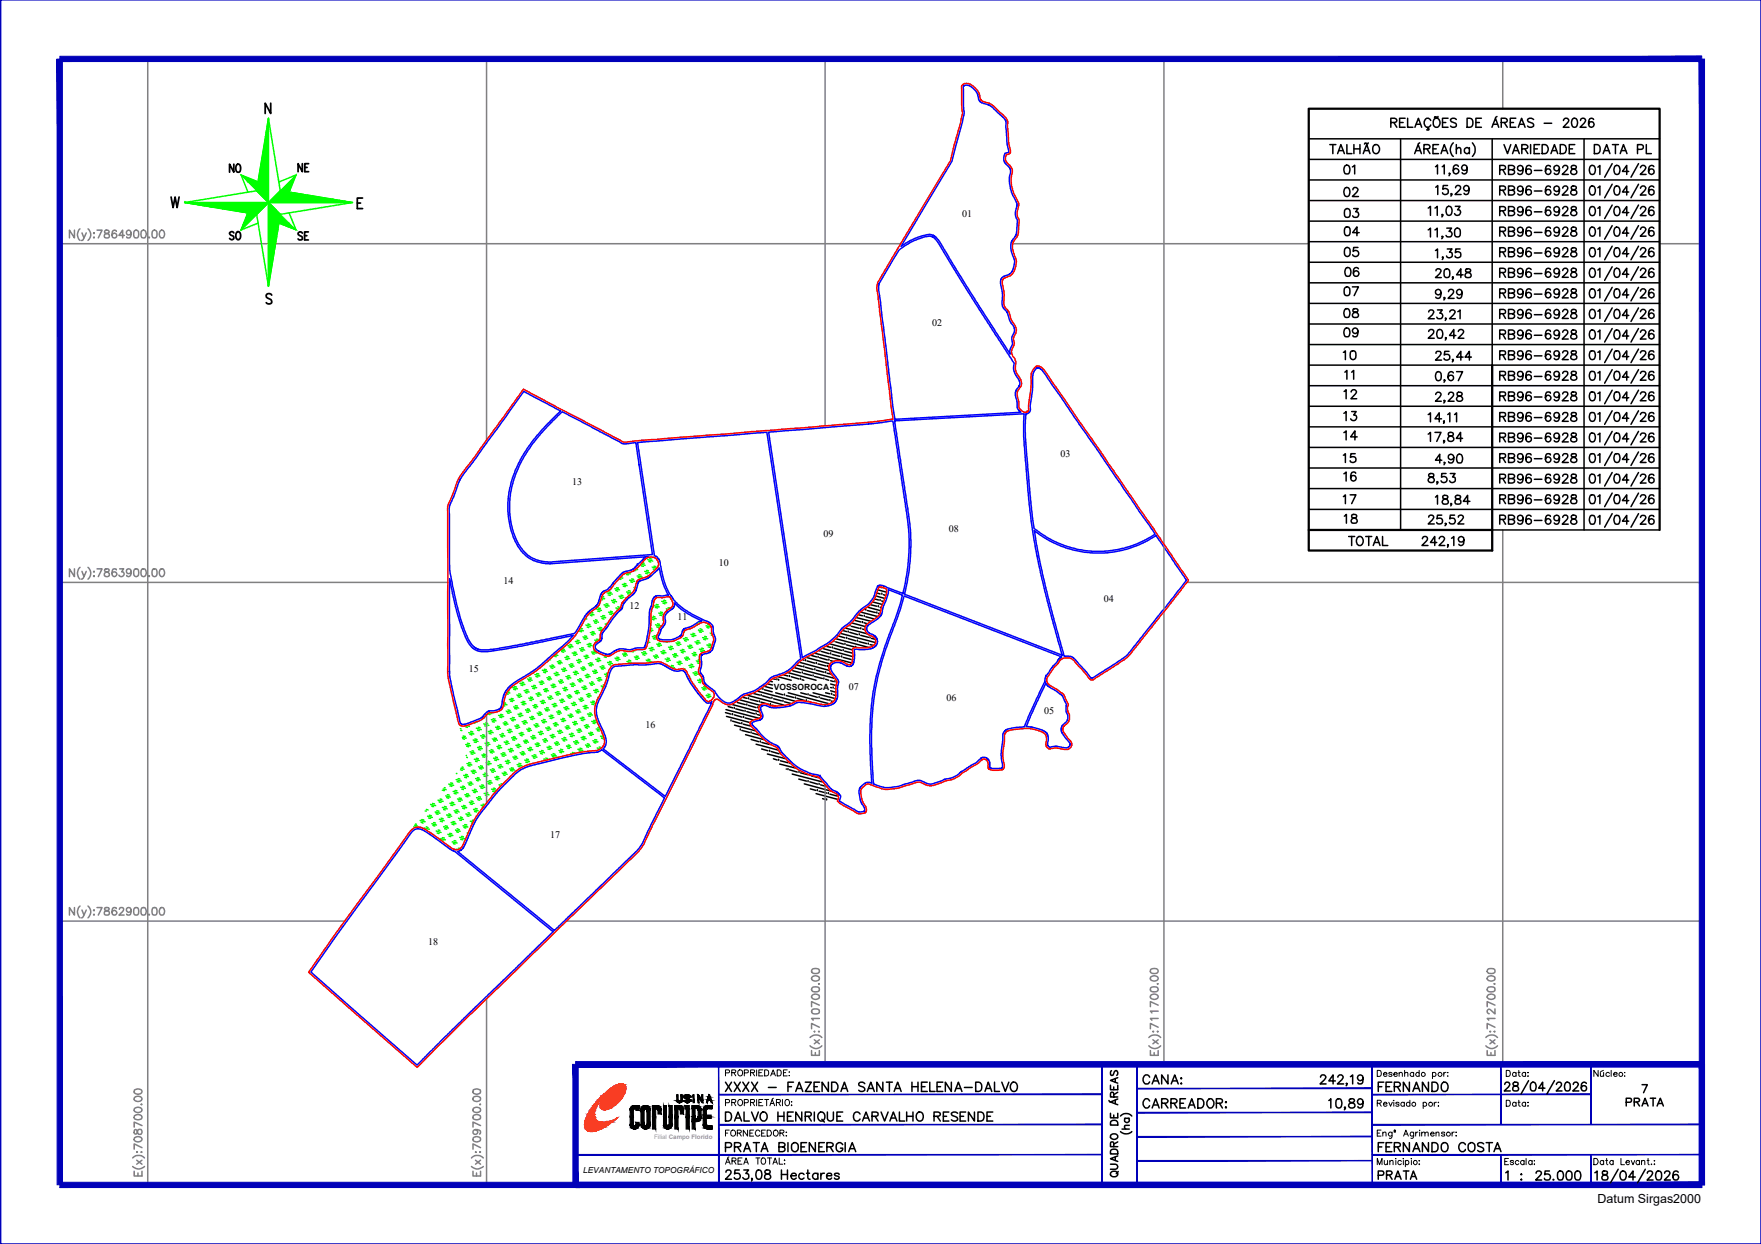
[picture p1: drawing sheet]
<svg xmlns="http://www.w3.org/2000/svg" width="297mm" height="210mm" viewBox="0 0 297 210" stroke-linecap="round" stroke-linejoin="round" font-family="sans-serif">
<defs><g id="words">
<g font-size="4.9">
<text x="225.8" y="30.7">01</text>
<text x="226.1" y="48">06</text>
<text x="225.8" y="58.2">09</text>
<text x="225.8" y="72.3">13</text>
<text x="225.8" y="79.4">15</text>
<text x="225.8" y="82.6">16</text>
<text x="226.5" y="93.5">TOTAL 242,19</text>
<text x="231.4" y="185.6">FERNANDO</text>
</g>
<g font-size="4.4">
<text x="268.1" y="27.2">DATA PL</text>
<text x="37.7" y="30.3">NO</text>
<text x="49.4" y="30.3">NE</text>
<text x="225.8" y="34.2">02</text>
<text x="252.2" y="30.7">RB96-6928</text>
<text x="37.7" y="41.6">SO</text>
<text x="49.4" y="41.6">SE</text>
<text x="225.8" y="40.9">04</text>
<text x="225.8" y="37.7">03</text>
<text x="252.2" y="40.9">RB96-6928</text>
<text x="225.8" y="44.5">05</text>
<text x="252.2" y="44.5">RB96-6928</text>
<text x="252.2" y="48">RB96-6928</text>
<text x="225.8" y="51.2">07</text>
<text x="252.2" y="51.5">RB96-6928</text>
<text x="225.8" y="54.7">08</text>
<text x="225.8" y="61.7">10</text>
<text x="226.1" y="65.3">11</text>
<text x="252.2" y="61.7">RB96-6928</text>
<text x="252.2" y="65.3">RB96-6928</text>
<text x="225.8" y="68.4">12</text>
<text x="252.2" y="68.8">RB96-6928</text>
<text x="225.8" y="75.5">14</text>
<text x="252.2" y="72.3">RB96-6928</text>
<text x="252.2" y="75.8">RB96-6928</text>
<text x="225.8" y="89.6">18</text>
<text x="225.8" y="86.1">17</text>
<text x="252.2" y="89.6">RB96-6928</text>
<text x="252.2" y="86.1">RB96-6928</text>
<text x="191.9" y="184.2">CANA:</text>
<text x="191.9" y="188">CARREADOR:</text>
<text x="231.4" y="195.4">FERNANDO COSTA</text>
<text x="231.4" y="200.4">PRATA</text>
</g>
<text font-size="4" x="273.4" y="187.7">PRATA</text>
<text font-size="2.1" x="269.5" y="203">Datum Sirgas2000</text>
<g font-size="1.7">
<text x="162.3" y="36.7">01</text>
<text x="157.3" y="55">02</text>
<text x="178.9" y="77.2">03</text>
<text x="96.5" y="81.8">13</text>
<text x="160" y="89.8">08</text>
<text x="121.3" y="95.4">10</text>
<text x="138.9" y="90.6">09</text>
<text x="84.9" y="98.6">14</text>
<text x="186.2" y="101.7">04</text>
<text x="106.2" y="102.8">12</text>
<text x="114.3" y="104.5">11</text>
<text x="79.1" y="113.3">15</text>
<text x="143.2" y="116.5">07</text>
<text x="159.7" y="118.3">06</text>
<text x="108.9" y="122.8">16</text>
<text x="176.1" y="120.4">05</text>
<text x="92.8" y="141.4">17</text>
<text x="72.2" y="159.4">18</text>
</g>
<g font-size="1.4">
<text x="130.5" y="116.3">VOSSOROCA</text>
<text x="98.4" y="198">LEVANTAMENTO TOPOGRÁFICO</text>
</g>
<text font-size="1" fill="#989898" x="110.3" y="192.1">Filial Campo Florido</text>
</g></defs>
<!-- layer: 011400xxxx003 -->
<path d="M174.8 62.1l.4-.1 .4 .3 .7 .8 18.5 27a17.1 17.1 0 0 1-20.4-1l-.8-7.2-.7-9.1 .1-2.9 .6-.2 .2-.3v-1.4a19.5 19.5 0 0 0 .4-4.7l.2-.5z" fill="none" stroke="#00f" stroke-width=".25"/>
<!-- layer: 011400xxxx004 -->
<path d="M174.4 89.5a17.4 17.4 0 0 0 20.6 .9l5.1 7.5-9.7 12.2a4.7 4.7 0 0 1-1.9 1.6l-4.2 2.7h-.2l-3.1-3.4-.4-.2-1.1-.1-2-7.2-1.5-6.1z" fill="none" stroke="#00f" stroke-width=".25"/>
<!-- layer: 011400xxxx002 -->
<path d="M151.6 42.2l.7-.5a8.2 8.2 0 0 1 4.7-1.8l.6 .2 .8 1 5.3 8.8 7.4 11.4-.1 1.2 .3 .8 .6 .9 .1 .4-.1 .6-.5 .7-.1 .8 .3 1.1v1.1l.6 .7-21.3 1.2-2.7-22.6 .1-.3z" fill="none" stroke="#00f" stroke-width=".25"/>
<!-- layer: 011400xxxx001 -->
<path d="M162.5 14.5l.8-.1 .6 .3 .8 .8 .3 .5 .1 .9 .3 .3 1.8 .8 2.3 2.1 .2 .4 .1 3.4 .3 1.3a.37 .37 0 0 1 .1 .3 .37 .37 0 0 1-.3 .3h-.4l-.2 .7v.6l.3 .5 .6 .5 .3 .5-.2 1.3v1.1l.5 1.8 .8 1.6-.3 1.9 .3 .8-.2 2.4-.7 1.2-.2 .5v1l.6 1.7-.2 1.4-.2 .6-.3 .3-1.3 .6-.3 .6 .3 2.3v1.9l.3 .5 .5 .5 .4 1.4 .8 1.5v.6l-.4 .7 .1 1.3-.4 .8v.8l-7.4-11.4-4.7-7.9-.6-.6-.6-.2h-.7l-1.1 .3a11.3 11.3 0 0 0-3.3 1.6l8.6-14.3 2-8-.1-1.2zM169.7 20.4h.1" fill="none" stroke="#00f" stroke-width=".25"/>
<!-- layer: 011400xxxx011 -->
<path d="M113.8 101.9l-.2 .6-.9 .7-.4 .5-.1 .2 .1 1.1-.2 .5-.6 .6-.1 .7-.3 .4a.57 .57 0 0 0 .1 .6 .57 .57 0 0 0 .6 .2h1.5l1.4-.6 .3-.4 .1-.6 .3-.3 1.1-.3 1.8-1.1M113.8 101.9h.1M113.8 101.9v-.1a15.2 15.2 0 0 0 4.5 2.9M118.3 104.7h.1" fill="none" stroke="#00f" stroke-width=".25"/>
<!-- layer: 011400xxxx012 -->
<path d="M107.7 98.2l.2-.2 1.6-.5 1.7-1.7a13.1 13.1 0 0 0 1.5 4.6l-.8 .2h-1.3l-.3 .3-.2 .3-.2 .9-.3 .8-.2 3.2-.3 1.8-.4 1.2a.9 .9 0 0 1-.9 .2l-.7 .1-.8 .3-1.8-.2-.8 .3-.8 .5-.5 .1-1.4-.5-.5-.4-.1-.4a1.33 1.33 0 0 1 .9-.9l.2-.3 .2-1.2 .8-1 1.5-2.1 .9-.8 .5-1.2 1.6-1.6 .3-.3z" fill="none" stroke="#00f" stroke-width=".25"/>
<!-- layer: 011400xxxx010 -->
<path d="M107.6 74.6l21.8-1.6 5.7 38.1-2.1 2-.8 .5-2.1 .7-.9 .9-1.6 1.1-2.3 .9-1.6 1.2a1.49 1.49 0 0 1-2-.4l-.8-.8a5.5 5.5 0 0 0-1.7-1.7l-.3-.3-.3-1.1-.5-.7 .2-1.2v-1.5l.3-.3 1.1-.3 .4-.4 .6-1.6v-.4l-.4-1v-.9l-.2-.3-.6-.6-1.4-.6a11 11 0 0 1-4.7-3.4l-.8-1.3a23.1 23.1 0 0 1-1.3-5l-.5-.6-.4-.2zM120.3 109.3h.1" fill="none" stroke="#00f" stroke-width=".25"/>
<!-- layer: 011400xxxx013 -->
<path d="M92.9 71.4l1.5-1.5a.54 .54 0 0 1 1-.2l9.6 5.2h.6l1.7-.2 2.8 18.9-16.9 1.2-1.6-.1a5.6 5.6 0 0 1-4.4-3.5l-.1-.2a15.5 15.5 0 0 1 1.5-14.2l1.3-2z" fill="none" stroke="#00f" stroke-width=".25"/>
<!-- layer: 011400xxxx015 -->
<path d="M75.8 97.6l1 4.7 .9 3.1a10.3 10.3 0 0 0 1.7 3.6l.4 .4 .7 .4 .7 .2h1l6-1 8.5-1.8-1.6 1.7-4.3 3.6-1.4 1.1-2.5 1.4-1.1 1-.9 1.3-.2 1.7-.4 .6-1 .3-.9 .1-1.4 1.3-2.3 .8-.6 .1a.66 .66 0 0 1-.6-.7l-1.7-7.7zM75.8 113.3h.1" fill="none" stroke="#00f" stroke-width=".25"/>
<!-- layer: 011400xxxx014 -->
<path d="M88.3 66.1l6.3 3.3-3.1 3-2.6 3.3-1.1 1.8-.9 1.8-.8 2.8a13.5 13.5 0 0 0 1.7 10.8 6.2 6.2 0 0 0 5.2 2.2l16.4-1.2-1 .4-1.6 1.8-1.8 .5-1.4 1.5-.7 1h-.1l-.3 .4-.9 .4-.3 .5-.5 1.6-1.9 1.6-1.5 2.5a1.57 1.57 0 0 1-1.7 1l-11.8 2.3-1.6 .3h-1.2l-.5-.2-.7-.4-.5-.5-1.1-2.2-1.1-3.6-.8-3.9a21.5 21.5 0 0 1-.6-6.9v-6.3l1.7-4.6 .6-1 2.1-2.7zM107.5 95.3h.1" fill="none" stroke="#00f" stroke-width=".25"/>
<!-- layer: 011400xxxx008 -->
<path d="M150.9 71h.1M150.9 71l21.8-1.2v1.3v4l.9 10 .8 6.2 1.8 8.4 3 10.8-26.6-10.2 .6-3.3 .4-3.3a47.7 47.7 0 0 0-1-10.9z" fill="none" stroke="#00f" stroke-width=".25"/>
<!-- layer: 011400xxxx007 -->
<path d="M139.2 119.1h-.7l-1.7-.3a5.6 5.6 0 0 0-2.4-.3l-1.1 .6-1.8 .3h-1l-1.4-.4-.5 .1a.52 .52 0 0 0-.3 .8l.4 .8-.1 .3-.3 .5-.8 .1a.7 .7 0 0 0-.7 .5l.7 .8a8.3 8.3 0 0 0 3.7 3l.8 1.2 1 1a8.9 8.9 0 0 0 5.2 2.8l.1 .1M139.2 119.1h.1M140.4 112l-.3 .4 .1 .5a3.4 3.4 0 0 0 1 1.6l.3 .7-.2 .8v1.5l-.1 .5-.6 .8-.9 .3h-.5M140.4 112h.1M148.5 103.9l.2-.2 .3-1.4 .8-2.2v-.6l2.4 .9-.5 2-2.4 6.4-1.1 3.6-.9 4.2-.3 2.5-.3 4.9 .1 4.3 .3 3.8-.4-.1-.8 .1-.8 .8-.2 .5 .2 1.6 .7 1.4a.33 .33 0 0 1 .1 .4 .33 .33 0 0 1-.3 .2h-.9l-3-1.8-.2-.1 .3-.6v-.3l-.6-.6-.9-.4-2-2.2M148.5 103.9l-.4 .5-1.7 1.1-.2 .3 .1 .8 .3 .2 1 .5 .3 .5 .1 .8-.3 .4-.4 .3-.7 .2-2.5 .1 .1 .8-.1 1.1-.2 .6-.4 .3h-.6l-1.4-.6h-.5l-.6 .2M148.5 103.9h.1M138.3 131h.1" fill="none" stroke="#00f" stroke-width=".25"/>
<!-- layer: 011400xxxx009 -->
<path d="M129.7 72.9l15.4-1.2 5.1-.7 .4 .1 2.5 17.1 .3 2.7-.2 3.7-.3 2.7-.6 2.9-3.6-1.4a.56 .56 0 0 0-.8 .5l-.5 1.3-.7 1.1-1.6 1.2-1.6 2-1.4 1.1-1.3 1.5-1.2 1.1-4.3 2.4zM146.5 71.6h.1" fill="none" stroke="#00f" stroke-width=".25"/>
<!-- layer: 011400xxxx006 -->
<path d="M176.4 114.1l1.2-1.7 .7-.6 .2-.5 .6-.5-26.6-10.2-.7 2.5-2.8 7.7-1.3 5.2-.5 3.4-.2 3.8 .1 4.2 .2 4.9M176.4 114.1h.1M176.4 114.1l-.1 .4v.5l-2.6 5.3-.9 2.4-2.8 .3-.3 .2-.5 .6-.3 3.4 .2 1.9a.36 .36 0 0 1 0 .4 .36 .36 0 0 1-.3 .1l-1.3 .1a.43 .43 0 0 1-.6-.5v-.6l-.3-.6-.5-.2h-.3l-.4 .2a4.6 4.6 0 0 1-2 1.4l-2.1 1.5-1 .4-1 .2-.7 .3a3.4 3.4 0 0 1-2 .5l-1.3-.6h-.5l-2.2 .6a5.9 5.9 0 0 1-5.3 0M147.3 132.3h.1" fill="none" stroke="#00f" stroke-width=".25"/>
<!-- layer: 011400xxxx005 -->
<path d="M176.4 115.3h.1M176.4 115.3l.5 .6 2.2 1.3 .6 1.3a.43 .43 0 0 1 .1 .6v1l.3 .6v.6l-.2 .5-.8 .7-.1 .6M176.4 115.3l-3.3 7.3 .8 .1 1.7 .4 .7 .4 .3 .4M176.6 123.9h.1M179 123.1h.1M179 123.1l.2 .7 1.1 1.4a.6 .6 0 0 1 .1 .7 .6 .6 0 0 1-.6 .3l-1.5-.3-1.1 .2a.53 .53 0 0 1-.5-.7l.1-1.1-.2-.4" fill="none" stroke="#00f" stroke-width=".25"/>
<!-- layer: 011400xxxx018 -->
<path d="M69.4 140.4l.7-.5 .5-.1 .7 .2 2 1.3 2.5 1.9 .9 .4 16.6 13.6-17 16.5-6 6-17.9-15.7 4.3-6zM93.3 157.2h.1" fill="none" stroke="#00f" stroke-width=".25"/>
<!-- layer: 011400xxxx016 -->
<path d="M103.2 112.9a1.85 1.85 0 0 1 1.4-.5l2.3-.2h2.1l2.2-.3 .7 .3 1.8 1h1.6l.3 .4 1 1.8 2.2 2.9a.84 .84 0 0 0 1.2 .2l-.1 .5-7.7 15.4-10.5-8.1 .3-.3a2.95 2.95 0 0 0-.3-2.8l-1-2.2-.1-1.3 .1-.9 1.5-3zM120 118.5h.1" fill="none" stroke="#00f" stroke-width=".25"/>
<!-- layer: 011400xxxx017 -->
<path d="M85 132.5l2.6-2.5 1.4-.7 7.8-1.9 2.4-.4 1.5-.1 .8-.4 10.6 8.1-2.5 5.1a16.1 16.1 0 0 1-2.2 3.9l-13.9 13.4-16.3-13.3 .6-.3 .4-.4 1.4-3.3 1.4-2.4 2.6-3.3z" fill="none" stroke="#00f" stroke-width=".25"/>
<!-- layer: Vossoroca -->
<g fill="none" stroke="#000" stroke-width=".25">
<path d="M148.1 99.5l1.4 .4M148.4 99.1l.3 .1M149 99.2h.1M149.3 99.3h.1M122.5 119.7l5.6 1.5M122.8 119.2l.8 .2M123.4 118.8l4.7 1.3M123.9 119.5h.1M124.1 119.6l1.3 .3M124.1 118.5h.1M124.4 118.5l1.3 .4M124.8 118.1l3.4 .9"/>
<path d="M125.3 117.7l.7 .1M126 119h.1M126.1 117.3l6.3 1.7M126.2 119l1.3 .4M126.3 117.9h.1M126.5 118l1.3 .3M127 117l1.1 .3M127.7 116.6l6.5 1.7M127.8 119.4h.1M128.1 118.4h.1M128.3 116.2h.1M128.3 118.5l1.4 .3"/>
<path d="M128.4 117.4h.1M128.6 117.4l1.3 .4M128.7 116.3h.1M128.9 115.8l1.4 .4M128.9 116.4l1.3 .3M129.4 115.4l.9 .2M129.9 114.9l.4 .1M129.9 118.9h.1M130.2 117.8h.1M130.2 119l.6 .1M130.4 114.5l.4 .1M130.5 117.9l1.3 .4"/>
<path d="M130.8 116.9l1.3 .3M131 114.7h.1M131.2 114.2l2.3 .6M131.3 114.8h.1M132.1 118.3h.1M132.1 113.8l.8 .3M132.3 117.3h.1M132.3 118.4l1.2 .3M132.6 117.4l1.3 .3M132.8 113.5l4.9 1.3M133 116.9l6.9 1.9M133.2 114.1h.1"/>
<path d="M133.5 114.2l1.3 .4M133.7 113.2l1.3 .3M134 112.7l6.9 1.8M134.2 117.8h.1M134.4 117.8l1.3 .4M134.5 112.2l.8 .3M134.9 111.8l5 1.3M135 114.6h.1M135.1 116.9l.9 .3M135.3 114.7l.3 .1M135.3 113.6h.1M135.5 111.4h.1"/>
<path d="M135.6 112.5h.1M135.6 113.6l1.3 .4M135.8 112.6l1.3 .4M135.9 111.5h.1M136 118.3h.1M136 110.9l4 1.1M136.1 111.5l1.3 .4M136.3 117.2h.1M136.3 118.3l.4 .2M136.6 117.3l1.3 .4M136.7 110.5l1 .3M137.1 114.1h.1"/>
<path d="M137.1 116.9l3.8 1M137.4 110.2l6.3 1.7M137.4 114.1l1.3 .4M137.4 113h.1M137.7 111.9h.1M137.7 113.1l1.3 .3M138 110.9h.1M138 112l1.3 .4M138.2 117.7h.1M138.2 111l1.4 .4M138.3 109.9h.1M138.4 117.8l1.3 .3"/>
<path d="M138.5 109.9l1.4 .4M138.8 109.4l5.1 1.4M139 114.6h.1M139.3 113.5h.1M139.3 116.9l.7 .2M139.3 114.6l.5 .2M139.4 109.1l.8 .1M139.5 113.6l.8 .2M139.6 112.5h.1M139.8 112.5h.1M139.8 111.4h.1M140 118.2h.1"/>
<path d="M140 108.6l3.8 1.1M140.1 110.3h.1M140.1 116.6l.9 .2M140.1 115.4l.9 .3M140.1 116h.2M140.1 114.9l.5 .1M140.1 111.5l.5 .1M140.2 118.3l.4 .1M140.3 117.2h.1M140.4 110.4l1.3 .4M140.4 109.3h.1M140.5 116.1h.1"/>
<path d="M140.5 117.2l.5 .2M140.7 108.3h.1M140.7 109.4l1.3 .3M140.8 115h.1M140.8 116.2h.2M140.9 107.8l5.6 1.4M141 108.3l1.3 .4M141.1 115.1l.1 .1M141.3 107.3l1.2 .3M141.8 106.9l5.9 1.5M142 110.8h.1M142.2 106.4l.6 .2"/>
<path d="M142.2 109.8h.1M142.2 110.9l1.3 .4M142.5 109.9l1.3 .3M142.5 108.7h.1M142.6 106l3.7 .9M142.8 108.8l1.3 .3M142.8 107.7h.1M143.1 106.7h.1M143.1 107.8l1.3 .3M143.3 106.7l1.3 .4M143.4 105.6h.1M143.6 105.7l1.3 .3"/>
<path d="M143.7 105.1l2.3 .6M143.8 111.4h.1M144.1 104.7l1.1 .3M144.3 109.2h.1M144.4 104.2l2.5 .6M144.6 108.2h.1M144.8 103.7l.7 .2M144.9 108.3l1.3 .3M144.9 107.1h.1M145.1 103.3l2.9 .7M145.2 106.1h.1M145.2 107.2l1.3 .3"/>
<path d="M145.5 105h.1M145.5 106.1l.4 .2M145.7 102.8h.1M145.7 105.1l.6 .2M145.8 104h.1M146 102.9h.1M146 104.1l1.3 .3M146.3 103l1.3 .3M146.4 102.5l2.2 .6M146.5 108.7h.1M146.8 107.6h.1M146.8 108.8l.5 .1"/>
<path d="M146.8 102l1.1 .3M147 107.7l.6 .2M147.2 101.6l1.6 .4M147.5 101.1l.7 .1M147.7 100.6l1.6 .4M147.9 103.4h.1M147.9 100l.5 .2M148.2 102.4h.1M148.2 103.5l.2 .1M148.4 101.3h.1M148.4 102.5h.3M148.7 101.4l.3 .1"/>
<path d="M148.7 100.3h.1M149 100.3l.4 .2M122.4 120.2l.9 .3M122.5 120.9l4.1 1M123.3 121.6h.1M123.6 120.6h.1M123.6 121.7l1.3 .4M123.9 120.6l1.3 .4M123.9 122.4l3.6 .9M124.9 123.2h.1M125.1 122.1h.1M125.1 123.2l1.3 .4"/>
<path d="M125.4 122.2l1.3 .3M125.4 121h.1M125.7 120h.1M125.7 121.1l1.3 .4M125.8 124l3.1 .8M126 120.1l1.3 .4M126.7 123.7h.1M126.7 124.8l1.3 .4M126.9 123.7l1.2 .4M127.5 120.5h.1M127.5 125.6l3.8 1M127.8 120.6l.6 .1"/>
<path d="M128.3 125.2h.1M128.5 126.4l1 .3M128.5 125.3l1.3 .3M129.4 127.2l3.2 .8M129.8 126.8h.1M130.1 125.7h.1M130.1 126.8l1.3 .4M130.5 128l.6 .2M131.3 128.3h.1M131.5 128.9l2.9 .7M131.6 127.2h.1M131.6 128.4l1.4 .3"/>
<path d="M132.6 129.8h.1M132.9 129.9h.1M133.2 129.9l1.3 .4M133.2 128.8h.1M133.6 130.6l5.2 1.4M134.7 131.5l1.3 .3M134.8 130.3h.1M135 130.4l1.3 .3M135.7 132.3l4.5 1.2M136.3 131.9h.1M136.6 130.8h.1M136.6 131.9l1.3 .4"/>
<path d="M136.7 133.1l.9 .3M136.8 130.9l1.4 .3M137.7 133.9l3.6 1M137.9 133.4h.1M138.2 132.3h.1M138.2 133.5l1.3 .3M138.4 132.4l1.1 .3M138.8 134.8l.4 .1M139.4 135h.1M139.7 133.9h.1M140 134l1.3 .3"/>
</g>
<g fill="none" stroke="#0f0" stroke-width=".25">
<path d="M102.7 99.9l.4 .1M103.7 99.3l.8 .2M103.9 99.6l.3 .2M104 99.2h.3M104.4 97.7l.3 .1M104.6 97.5l.5 .1M104.8 97.3h.1M105 98.6l.8 .2M105.1 98.9l.4 .1M105.3 98.4l.3 .1M105.6 96.9l.4 .1M105.7 99.9l.8 .2"/>
<path d="M105.7 96.7l.6 .1M106 99.7l.3 .1M106.2 97.9l.8 .2M106.4 98.2l.3 .1M106.5 97.7l.4 .1M106.9 99.1l.2 .1M107 96.2l.3 .1M107.3 96l.3 .1M107.5 97.2l.8 .2M107.6 97.5l.4 .1M107.8 97h.3M108.1 95.2l.7 .2"/>
<path d="M108.2 95.5l.3 .1M108.3 95l.4 .1M108.7 96.4l.8 .3M108.9 96.7l.3 .1M109 96.2l.4 .1M109.2 94.4l.9 .3M109.5 94.8h.3M109.6 94.2l.3 .1M110 95.7l.8 .2M110.2 96l.3 .1M110.3 95.5l.3 .1M84.9 119.1h.3"/>
<path d="M84.9 118.8l.6 .1M85 118.5l.3 .1M85.4 120l.8 .2M85.4 117.1l.3 .1M85.5 116.8l.5 .1M85.7 116.6h.1M85.7 119.8l.3 .1M85.9 118l.8 .2M86.1 118.3l.3 .1M86.2 117.8l.4 .1M86.4 116l.9 .2M86.6 119.3l.9 .2"/>
<path d="M86.6 116.3l.4 .1M86.8 115.8l.3 .1M86.8 119.6h.4M86.9 119.1h.4M87.2 117.3l.8 .2M87.4 117.6l.3 .1M87.5 117.1l.3 .1M87.7 115.3l.8 .2M87.9 115.6l.3 .1M87.9 118.5l.8 .3M88 115.1l.3 .1M88.1 118.8l.3 .1"/>
<path d="M88.2 118.3l.3 .1M88.4 116.5l.9 .3M88.6 119.8l.8 .2M88.6 116.9h.3M88.8 116.3l.3 .1M88.9 119.6l.4 .1M89 114.6l.8 .2M89.1 114.9h.4M89.2 117.8l.8 .2M89.3 114.4h.3M89.4 118.1l.3 .1M89.5 117.6l.3 .1"/>
<path d="M89.7 115.8l.8 .2M89.9 116.1l.3 .1M89.9 119.1l.8 .2M90 115.6l.3 .1M90.1 119.4l.3 .1M90.2 118.9l.3 .1M90.2 113.8l.8 .3M90.4 117.1l.9 .2M90.4 114.1l.3 .1M90.5 113.6l.4 .1M90.6 117.4l.3 .1M90.7 116.9l.4 .1"/>
<path d="M91 115.1l.8 .2M91.1 118.3l.9 .2M91.1 115.4l.4 .1M91.3 114.9l.3 .1M91.3 118.6l.4 .1M91.5 113.1l.8 .2M91.5 118.2l.3 .1M91.7 116.3l.8 .3M91.7 113.4l.3 .1M91.8 112.9l.3 .1M91.8 116.6l.4 .1M91.9 119.6l.8 .2"/>
<path d="M92 116.2l.3 .1M92.1 119.9l.3 .1M92.2 119.4l.3 .1M92.2 114.4l.8 .2M92.4 117.6l.8 .2M92.4 114.7h.3M92.4 111.5h.1M92.5 114.2l.4 .1M92.6 117.9l.3 .1M92.7 111.3l.2 .1M92.7 112.4l.9 .2M92.7 117.4l.3 .1"/>
<path d="M92.9 112.7l.3 .1M92.9 115.6l.9 .2M93.1 112.2l.3 .1M93.1 118.8l.9 .3M93.1 115.9l.4 .1M93.2 115.4l.4 .1M93.3 119.2l.3 .1M93.5 113.6l.8 .2M93.5 118.7l.3 .1M93.5 110.7l.3 .1M93.6 110.5l.5 .1M93.7 116.9l.8 .2"/>
<path d="M93.7 113.9l.3 .1M93.8 113.4l.3 .2M93.8 110.3h.1M93.8 117.2l.4 .1M94 116.7l.3 .1M94 111.6l.8 .3M94.2 119.9l.3 .1M94.2 111.9l.3 .1M94.2 114.9l.8 .2M94.3 111.5l.3 .1M94.4 118.1l.8 .2M94.4 115.2l.3 .1"/>
<path d="M94.5 114.7l.4 .1M94.6 109.7l.8 .2M94.6 118.5h.3M94.7 112.9l.9 .2M94.7 118h.3M94.7 110h.4M94.9 109.5l.3 .1M94.9 113.2l.3 .1M94.9 116.1l.8 .3M95.1 112.7l.3 .1M95.1 119.4l.9 .2M95.1 116.5l.3 .1"/>
<path d="M95.2 116h.4M95.3 110.9l.8 .2M95.3 119.7l.3 .1M95.4 114.1l.9 .3M95.4 119.2l.4 .1M95.4 111.2l.4 .1M95.6 110.7l.3 .1M95.7 117.4l.8 .2M95.7 114.5l.3 .1M95.8 108.9l.8 .2M95.8 114l.3 .1M95.8 117.7l.4 .1"/>
<path d="M96 117.2l.3 .1M96 112.2l.8 .2M96 109.2l.3 .1M96.1 108.7l.4 .2M96.2 115.4l.8 .2M96.2 112.5l.3 .1M96.3 112l.3 .1M96.4 118.7l.8 .2M96.4 115.8h.3M96.5 110.2l.9 .2M96.5 115.2l.3 .1M96.5 119l.4 .1"/>
<path d="M96.7 113.4l.9 .2M96.7 118.5l.3 .1M96.7 110.5l.4 .1M96.8 110l.4 .1M96.9 113.8h.3M96.9 116.7l.8 .2M97 113.3h.4M97.1 108.2l.8 .2M97.1 119.9l.8 .3M97.1 107.2h.1M97.1 117l.3 .1M97.2 116.5l.4 .1"/>
<path d="M97.2 108.5l.4 .1M97.3 111.4l.8 .2M97.4 108l.3 .1M97.4 114.7l.9 .2M97.4 119.7l.4 .1M97.4 111.8l.4 .1M97.6 111.3l.3 .1M97.6 118l.9 .2M97.6 115l.3 .1M97.7 106.2l.7 .2M97.8 109.4l.8 .3M97.8 106.5l.3 .1"/>
<path d="M97.8 114.5l.3 .1M97.8 118.3h.4M97.9 106l.3 .1M97.9 117.7l.4 .1M97.9 109.8l.4 .1M98 112.7l.8 .2M98.1 109.3l.3 .1M98.2 116l.8 .2M98.2 113l.3 .1M98.3 112.5l.3 .1M98.3 107.5l.8 .2M98.4 119.2l.8 .2"/>
<path d="M98.4 116.3h.3M98.5 110.7l.8 .2M98.5 115.8h.3M98.5 107.8l.3 .1M98.5 119.5l.4 .1M98.6 104.6h.1M98.6 107.3l.4 .1M98.7 119l.3 .1M98.7 114l.9 .2M98.7 111.1h.3M98.7 104.4l.3 .1M98.8 105.5l.9 .2"/>
<path d="M98.8 110.5l.4 .1M98.9 114.3l.3 .1M98.9 117.2l.8 .2M99 113.8l.3 .1M99 108.7l.9 .2M99 105.8l.3 .1M99.1 117.5l.3 .1M99.2 105.3l.3 .1M99.2 109.1h.4M99.2 117l.4 .1M99.3 112l.8 .2M99.3 108.6h.4"/>
<path d="M99.4 103.5l.8 .2M99.4 115.2l.9 .3M99.4 112.3l.4 .1M99.6 103.8l.3 .1M99.6 111.8l.3 .1M99.6 106.7l.8 .2M99.6 115.5l.3 .1M99.6 118.5l.8 .2M99.7 103.3l.3 .1M99.8 110l.8 .2M99.8 107.1l.3 .1M99.8 115l.3 .1"/>
<path d="M99.8 118.8l.3 .1M99.9 106.6l.3 .1M99.9 118.3l.4 .1M99.9 110.3l.4 .1M100 113.3l.8 .2M100.1 104.7l.9 .3M100.1 109.8l.3 .1M100.1 116.5l.9 .2M100.1 113.6h.4M100.3 113l.3 .1M100.3 105.1l.3 .1M100.3 108l.6 .1"/>
<path d="M100.4 116.8l.3 .1M100.4 104.6l.3 .1M100.5 111.3l.8 .2M100.5 116.3l.3 .1M100.5 108.3h.1M100.6 107.8l.4 .1M100.7 102.8l.8 .2M100.7 114.5l.8 .2M100.7 111.6h.3M100.8 106l.9 .2M100.8 103.1l.4 .1M100.8 111.1h.4"/>
<path d="M100.9 114.8l.3 .1M100.9 117.7h.1M101 102.6l.3 .1M101 114.3l.3 .1M101 106.3l.3 .1M101.2 105.8l.3 .1M101.2 112.5l.9 .2M101.4 104l.8 .2M101.4 101.1l.3 .1M101.4 115.8l.4 .1M101.4 112.8l.4 .1M101.5 100.9l.5 .1"/>
<path d="M101.5 112.3l.4 .1M101.5 100.6l.3 .1M101.5 104.4l.4 .1M101.6 116.1h.2M101.7 103.9h.3M101.8 115.6h.1M101.9 102l.8 .2M101.9 110.8l.4 .1M102 113.8l.5 .1M102.1 105.3l.3 .1M102.1 102.4l.3 .1M102.1 114.1h.3"/>
<path d="M102.2 101.9l.4 .1M102.3 113.6h.2M102.4 110.7l.2 .1M102.4 105.1h.1M102.4 100l.9 .3M102.5 111.8l.8 .2M102.6 100.4l.3 .1M102.6 103.3l.8 .2M102.7 112.1l.3 .1M102.8 103.6l.4 .1M102.8 111.6l.3 .1M102.9 103.1l.4 .1"/>
<path d="M103.2 101.3l.8 .2M103.3 101.6l.4 .1M103.5 101.1l.3 .1M103.7 111.1l.9 .2M103.9 102.6l.6 .2M103.9 111.4l.4 .1M104 110.9l.4 .1M104.1 102.9h.2M104.2 102.4l.3 .1M104.4 100.6l.8 .2M104.6 100.9l.3 .1M104.7 100.4l.4 .1"/>
<path d="M105 110.3l.8 .2M105.2 110.6l.3 .1M105.3 110.2l.3 .1M105.7 111.6l.8 .2M105.9 100.2l.3 .1M105.9 111.9h.2M106 111.4l.4 .1M106.5 109.9l.3 .1M106.9 109.8h.2M107 110.8l.8 .3M107.2 111.2l.3 .1M107.3 110.7l.3 .1"/>
<path d="M108.2 110.1l.9 .2M108.4 110.5h.4M108.6 110h.3M109 111.4l.8 .2M109.2 111.7l.3 .1M109.2 108.5l.1 .1M109.3 108.3l.3 .1M109.3 111.2l.3 .1M109.4 108h.1M109.5 109.4l.8 .2M109.6 106.5l.2 .1M109.7 106.3l.4 .1"/>
<path d="M109.7 109.7l.3 .1M109.7 106l.3 .1M109.8 104.2l.9 .2M109.8 103.1h.2M109.8 109.2l.3 .1M110 104.5l.3 .1M110.1 107.4l.6 .2M110.2 104l.3 .1M110.2 110.7l.9 .2M110.2 107.8h.4M110.3 107.2l.4 .1M110.4 102.2l.8 .2"/>
<path d="M110.4 101.1h.1M110.4 111l.3 .1M110.6 105.4l.8 .2M110.6 110.5l.3 .1M110.6 102.5l.3 .1M110.7 102l.3 .1M110.8 108.7l.8 .2M110.8 105.8h.3M110.9 105.3h.3M110.9 109l.4 .1M111.1 108.5l.3 .1M111.1 103.4l.8 .3"/>
<path d="M111.3 103.8l.3 .1M111.4 103.3h.3M111.5 110l.8 .2M111.6 101.4l.9 .3M111.7 110.3h.3M111.8 104.7h.2M111.8 109.7l.3 .1M111.8 101.8l.4 .1M112 101.3l.3 .1M112.2 111.2l.9 .2M112.2 108.3h.4M112.4 102.7l.4 .1"/>
<path d="M112.4 111.5l.3 .1M112.6 111l.3 .1M112.7 102.5l.3 .1M112.8 109.2l.8 .2M112.9 100.7l.1 .1M112.9 112.5l.9 .2M112.9 109.5l.4 .1M113.1 109l.3 .1M113.1 101.1h.1M113.3 112.3l.3 .1M113.5 110.5l.8 .2M113.7 110.8l.3 .1"/>
<path d="M113.8 110.3l.3 .1M114 108.5l.8 .2M114.2 111.7l.8 .2M114.2 108.8l.3 .1M114.3 108.3l.4 .1M114.4 112l.3 .2M114.5 111.6h.3M114.8 109.7l.8 .3M114.9 110l.4 .2M115 109.6l.4 .1M115.3 107.8l.8 .2M115.3 112.8l.3 .1"/>
<path d="M115.3 106.7h.1M115.5 111l.8 .2M115.5 108.1l.3 .1M115.6 107.6l.3 .1M115.6 111.3l.4 .1M115.7 113.2h.1M115.8 110.8l.3 .1M116 109l.8 .2M116.2 112.3l.8 .2M116.2 106.1l.1 .1M116.2 114.1h.1M116.2 109.3l.3 .1"/>
<path d="M116.3 108.9h.4M116.4 114.4l.1 .1M116.4 112.6l.3 .1M116.5 107l.9 .2M116.5 112.1l.3 .1M116.6 106h.1M116.7 107.3l.3 .1M116.7 110.3l.8 .2M116.9 106.9h.3M116.9 113.5l.9 .3M116.9 115.4h.1M116.9 110.6l.3 .1"/>
<path d="M117 110.1l.4 .1M117.1 113.8l.3 .1M117.2 115.7h.1M117.2 108.3l.9 .2M117.2 113.3l.4 .1M117.5 111.5l.6 .2M117.5 108.6l.3 .1M117.6 105.5h.1M117.6 108.1l.3 .1M117.6 111.9h.4M117.7 114.8l.8 .2M117.8 111.4h.2"/>
<path d="M117.8 106.3l.8 .2M117.8 115.1l.4 .1M117.9 105.3h.1M118 109.5l.8 .3M118 114.6l.3 .1M118 106.6l.3 .1M118.1 106.1l.3 .1M118.2 109.9l.3 .1M118.3 109.4h.3M118.4 116l.8 .3M118.5 107.6l.9 .2M118.6 116.3l.3 .1"/>
<path d="M118.7 115.9l.3 .1M118.7 107.9l.3 .1M118.9 107.4l.3 .1M119.1 105.6l.8 .2M119.1 117.3l.8 .2M119.2 108.8l.8 .2M119.2 105.9l.4 .1M119.3 117.6l.3 .1M119.4 105.4l.3 .1M119.4 117.1l.3 .1M119.5 109.1l.2 .1M119.6 108.6l.3 .1"/>
<path d="M119.8 106.8l.3 .1M120 107.2h.2M69.8 139.5l.3 .1M69.9 139.2l.5 .2M70.1 139l.2 .1M70.9 138.4l.8 .3M71 138.7l.4 .2M71.1 138.3l.4 .1M71.6 139.7l.8 .2M71.7 136.8l.2 .1M71.9 136.6l.3 .1M71.9 139.5l.3 .1"/>
<path d="M72.1 137.7l.8 .2M72.3 138l.3 .1M72.4 137.6h.4M72.6 135.7l.9 .2M72.8 139l.8 .2M72.8 136l.3 .1M73 135.6l.3 .1M73 139.3l.3 .1M73.1 138.8l.4 .1M73.4 137l.8 .2M73.6 137.3l.3 .1M73.7 136.8l.3 .1"/>
<path d="M73.9 135l.8 .2M74.1 135.3l.3 .1M74.1 138.2l.8 .3M74.2 134.8l.3 .1M74.3 138.6l.3 .1M74.4 138.1h.3M74.6 136.2l.9 .3M74.6 133.3l.4 .1M74.8 133.1l.5 .1M74.8 139.5l.8 .2M74.8 136.6l.3 .1M75 136.1l.3 .1"/>
<path d="M75 132.9h.1M75 139.8l.3 .1M75.1 139.3l.4 .1M75.2 134.3l.8 .2M75.3 137.5l.9 .2M75.3 134.6l.4 .1M75.5 134.1l.3 .1M75.6 137.9h.3M75.7 132.3l.8 .2M75.7 137.3l.3 .1M75.9 135.5l.8 .3M75.9 132.6l.3 .1"/>
<path d="M76 132.1l.4 .1M76.1 135.9h.3M76.1 138.8l.8 .2M76.2 135.4h.3M76.3 139.1l.3 .1M76.4 138.6l.3 .1M76.4 133.5l.8 .3M76.6 136.8l.9 .2M76.6 133.9l.3 .1M76.7 133.4h.4M76.8 137.1l.3 .1M76.9 131.5l.9 .3"/>
<path d="M76.9 136.6l.3 .1M77 130.5h.1M77.1 139.8l.4 .2M77.1 131.9l.4 .1M77.2 134.8l.8 .2M77.3 131.4l.3 .1M77.3 138.1l.9 .2M77.3 135.1l.4 .1M77.5 134.6l.3 .1M77.5 138.4h.3M77.7 132.8l.8 .2M77.7 137.9l.3 .1"/>
<path d="M77.7 123h.1M77.7 129.9l.3 .1M77.7 123.2l.2 .1M77.8 129.6l.5 .2M77.9 136.1l.8 .2M77.9 133.2h.3M77.9 129.4l.2 .1M78 124.4l.6 .2M78 132.6l.3 .1M78 136.4l.4 .1M78 124.6l.3 .1M78.1 139.3l.8 .2"/>
<path d="M78.1 124.2l.4 .1M78.2 135.9l.3 .1M78.2 130.8l.8 .2M78.3 139.6l.3 .1M78.4 139.1l.3 .1M78.4 131.2h.3M78.4 134.1l.8 .2M78.5 130.7h.4M78.6 125.6l.8 .2M78.6 122.7h.3M78.6 137.3l.8 .3M78.6 134.4l.3 .1"/>
<path d="M78.6 127.5h.1M78.7 122.4l.5 .2M78.7 127.8h.2M78.7 133.9l.4 .1M78.7 125.9l.4 .1M78.8 128.8l.8 .3M78.8 137.6l.3 .1M78.9 125.4l.3 .1M78.9 132.1l.9 .2M78.9 137.1l.3 .1M78.9 129.2l.4 .1M79.1 123.6l.8 .2"/>
<path d="M79.1 128.7h.3M79.1 132.4l.3 .1M79.1 135.4l.9 .2M79.3 126.8l.8 .3M79.3 123.9l.3 .1M79.3 131.9l.3 .1M79.3 138.6l.5 .1M79.3 135.7h.4M79.4 123.4l.3 .1M79.4 135.1l.4 .1M79.4 127.2l.4 .1M79.5 130.1l.8 .2"/>
<path d="M79.5 138.9l.2 .1M79.6 126.7l.3 .1M79.7 133.4l.8 .2M79.7 138.4l.2 .1M79.7 130.4l.3 .1M79.8 129.9l.3 .1M79.8 124.9l.8 .2M79.9 136.6l.8 .2M79.9 133.7h.3M79.9 122h.2M80 128.1l.8 .2M80 133.2l.3 .1"/>
<path d="M80 125.2l.3 .1M80 136.9l.4 .1M80.1 124.7l.4 .1M80.2 136.4l.3 .1M80.2 131.4l.8 .2M80.2 128.5h.3M80.3 121.8h.2M80.3 122.9l.9 .2M80.3 127.9l.4 .1M80.4 134.6l.8 .2M80.4 131.7l.3 .1M80.5 131.2l.3 .1"/>
<path d="M80.5 126.1l.9 .2M80.5 123.2l.3 .1M80.6 134.9l.3 .1M80.7 122.7l.3 .1M80.7 129.4l.9 .2M80.7 134.4l.4 .1M80.7 126.5h.4M80.8 126h.4M80.9 132.6l.9 .3M80.9 129.7l.4 .1M81.1 124.1l.8 .2M81.1 129.2l.3 .1"/>
<path d="M81.1 132.9l.3 .1M81.1 135.9l.5 .1M81.2 132.4l.4 .1M81.3 127.4l.8 .2M81.3 124.5l.3 .1M81.3 136.2h.2M81.4 124l.3 .1M81.4 135.7l.4 .1M81.4 127.7l.4 .1M81.5 130.7l.8 .2M81.6 127.2l.3 .1M81.6 122.1l.9 .3"/>
<path d="M81.6 133.9l.9 .2M81.6 121.1h.1M81.6 131h.4M81.8 130.4l.3 .1M81.8 122.5l.3 .1M81.8 125.4l.8 .2M81.9 134.2l.3 .1M81.9 122l.3 .1M82 128.7l.8 .2M82 133.7l.3 .1M82 125.7l.3 .1M82.1 125.2l.4 .1"/>
<path d="M82.2 129h.3M82.2 131.9l.8 .2M82.3 123.4l.9 .2M82.3 128.5h.3M82.3 120.5l.4 .1M82.4 132.2l.3 .1M82.5 120.3l.5 .1M82.5 131.7l.3 .1M82.5 123.8h.3M82.5 126.7l.8 .2M82.7 123.2l.3 .1M82.7 129.9l.9 .2"/>
<path d="M82.7 127l.3 .1M82.8 126.5l.4 .1M82.9 121.4l.8 .2M82.9 133.2l.9 .2M82.9 130.2l.3 .1M83 124.7l.9 .2M83 121.8h.4M83 129.7l.4 .1M83.1 133.5l.3 .1M83.2 121.3h.3M83.2 133l.4 .1M83.3 127.9l.8 .3"/>
<path d="M83.3 125l.3 .1M83.4 124.5l.3 .1M83.4 128.2l.4 .1M83.5 131.2l.8 .2M83.6 127.7l.3 .1M83.6 122.7l.8 .2M83.6 131.5l.4 .1M83.8 131l.3 .1M83.8 123l.3 .1M83.8 126l.8 .2M83.9 122.5l.3 .1M84 129.2l.8 .2"/>
<path d="M84 126.3h.3M84.1 120.7l.8 .2M84.1 125.7l.3 .1M84.1 129.5l.4 .1M84.2 132.4l.4 .1M84.3 124l.9 .2M84.3 129l.3 .1M84.3 121l.4 .1M84.4 132.7h.1M84.4 120.5l.4 .1M84.5 132.3h.3M84.5 124.3h.3"/>
<path d="M84.5 127.2l.8 .2M84.7 123.8h.2M84.7 130.4l.8 .3M84.7 127.5l.3 .1M84.8 127l.4 .1M84.9 122l.8 .2M84.9 130.7l.3 .2M85 125.2l.9 .2M85 122.3l.4 .1M85 130.3l.4 .1M85.2 121.8l.3 .1M85.2 128.5l.8 .2"/>
<path d="M85.2 125.5l.3 .1M85.4 125l.3 .1M85.4 128.8l.4 .1M85.5 128.3l.4 .1M85.6 123.2l.8 .3M85.6 120.3l.3 .1M85.8 126.5l.8 .2M85.8 123.5l.3 .1M85.9 123l.3 .1M86 129.7l.8 .2M86 126.8l.3 .1M86.1 121.3l.8 .2"/>
<path d="M86.1 126.3l.3 .1M86.1 130l.4 .1M86.3 129.6h.3M86.3 124.5l.9 .2M86.3 121.6h.3M86.4 121l.4 .1M86.5 124.8l.3 .1M86.5 127.7l.8 .2M86.6 124.3l.3 .1M86.7 128l.3 .1M86.8 127.6h.4M86.9 122.5l.8 .2"/>
<path d="M87 125.7l.9 .3M87 122.8l.4 .1M87.2 122.3l.3 .1M87.2 129l.8 .2M87.2 126l.3 .2M87.4 120.5l.8 .2M87.4 125.6l.3 .1M87.4 129.3l.3 .1M87.5 128.8l.4 .1M87.5 120.8l.4 .1M87.6 123.8l.8 .2M87.7 120.3l.3 .1"/>
<path d="M87.7 127l.9 .2M87.7 124.1l.4 .1M87.9 123.6l.3 .1M88 127.3l.3 .1M88.1 121.8l.8 .2M88.1 126.8l.3 .1M88.3 125l.8 .2M88.3 122.1l.3 .1M88.4 121.6l.4 .1M88.5 125.3l.3 .1M88.5 128.2l.8 .3M88.6 124.9h.3"/>
<path d="M88.7 128.6l.3 .1M88.8 128.1l.3 .1M88.8 120.1l.3 .1M88.8 123l.8 .2M89 126.3l.9 .2M89 123.3l.4 .1M89.1 122.9l.4 .1M89.2 126.6l.3 .1M89.4 121l.8 .3M89.4 126.1l.2 .1M89.5 121.3l.4 .1M89.6 124.3l.8 .2"/>
<path d="M89.7 120.9l.3 .1M89.7 127.5l.9 .3M89.7 124.6l.4 .1M89.9 124.1l.3 .1M89.9 127.9h.3M90.1 122.3l.8 .2M90.1 127.4h.3M90.3 125.5l.8 .3M90.3 122.6l.3 .1M90.4 122.1l.3 .1M90.5 125.9l.3 .1M90.6 125.4h.3"/>
<path d="M90.6 120.3l.8 .2M90.8 123.5l.8 .3M90.8 120.6l.3 .1M90.9 120.1l.4 .1M91 126.8l.8 .2M91 123.9l.3 .1M91.1 123.4l.4 .1M91.2 127.1l.3 .1M91.3 121.6l.9 .2M91.3 126.6l.3 .1M91.5 121.9l.3 .1M91.6 124.8l.8 .2"/>
<path d="M91.6 121.4l.4 .1M91.7 128.1l.6 .1M91.7 125.2h.4M91.8 124.6l.4 .1M92.1 127.9l.3 .1M92.1 122.8l.8 .2M92.3 126.1l.8 .2M92.3 123.2h.3M92.4 122.7h.3M92.4 126.4l.4 .1M92.6 125.9l.3 .1M92.6 120.8l.8 .3"/>
<path d="M92.8 124.1l.8 .2M92.8 121.2l.3 .1M92.9 120.7h.3M93 127.4l.8 .2M93 124.4l.3 .1M93.1 123.9l.4 .1M93.2 127.6l.3 .1M93.3 127.1l.3 .2M93.3 122.1l.9 .2M93.5 122.4l.3 .1M93.5 125.4l.8 .2M93.6 121.9l.4 .1"/>
<path d="M93.7 125.7h.4M93.8 125.2l.4 .1M93.9 120.1l.8 .2M94.1 123.4l.8 .2M94.1 120.5h.3M94.2 123.7l.4 .1M94.3 126.6l.8 .2M94.4 123.2l.3 .1M94.4 126.9l.4 .1M94.6 126.4l.3 .1M94.6 121.4l.8 .2M94.8 124.6l.8 .3"/>
<path d="M94.8 121.7l.3 .1M94.9 121.2l.3 .1M95 124.9l.3 .1M95.1 124.4l.3 .1M95.3 122.7l.8 .2M95.5 123h.3M95.5 125.9l.8 .2M95.6 122.4l.4 .1M95.7 126.2l.3 .1M95.8 120.7l.9 .2M95.8 125.7l.4 .1M96 123.9l.9 .2"/>
<path d="M96 121h.4M96.2 120.5l.3 .1M96.2 124.2l.3 .1M96.3 127.1l.2 .1M96.4 123.7l.3 .1M96.5 127l.4 .1M96.6 121.9l.8 .2M96.8 125.2l.8 .2M96.8 122.2l.3 .1M96.9 121.7l.3 .1M97 125.5l.3 .1M97.1 125l.3 .1"/>
<path d="M97.3 123.2l.8 .2M97.3 120.2l.3 .1M97.5 126.4l.8 .2M97.5 123.5l.3 .1M97.6 123l.3 .1M97.7 126.7l.3 .1M97.8 121.2l.9 .2M97.8 126.3h.4M98 124.4l.9 .2M98 121.5l.4 .1M98.2 121l.3 .1M98.2 124.7l.3 .2"/>
<path d="M98.3 124.3h.4M98.6 122.4l.8 .3M98.7 125.7l.9 .2M98.7 122.7l.4 .2M98.9 122.3l.3 .1M99 126l.3 .1M99.1 120.5l.8 .2M99.1 125.5l.3 .1M99.3 120.8l.3 .1M99.3 123.7l.8 .2M99.4 120.3l.3 .1M99.5 124l.3 .1"/>
<path d="M99.6 123.5l.3 .1M99.8 121.7l.9 .2M100 125l.9 .2M100 122l.3 .1M100.1 121.6h.4M100.2 125.3l.3 .1M100.3 124.8l.4 .1M100.6 123l.8 .2M100.7 126.2l.5 .1M100.7 123.3l.4 .1M100.9 122.8l.3 .1M101.1 126l.3 .1"/>
<path d="M101.3 124.2l.5 .2M101.5 124.6h.3M101.6 124.1h.2M71.9 140.1h.2M73.6 140.2l.8 .3M73.7 140.6h.4M73.9 140.1h.3M74.3 141.5l.8 .2M74.5 141.8l.3 .1M74.6 141.3l.4 .1M75.5 142.6l.2 .1M75.6 140.8l.8 .2"/>
<path d="M75.7 141.1l.4 .1M75.8 140.6l.4 .1M76.3 142l.8 .3M76.5 142.3l.3 .1M76.6 141.8l.3 .1M76.8 140.1l.8 .2M77 143.3l.2 .1M77 140.3l.3 .1M77.3 143.1l.3 .1M77.5 141.3l.9 .2M77.7 141.6l.3 .1M77.8 141.1l.4 .1"/>
<path d="M78.8 140.6h.1"/>
</g>
<!-- layer: MALHA -->
<g fill="none" stroke="#808080" stroke-width=".25">
<path d="M24.9 10v189.9M82.1 10v64.3M139.2 10v61.9M196.3 10v81.8M253.5 10v8.3M12.6 38.8v1.3l-.9-1.3v1.3M13.5 38.6a1.32 1.32 0 0 0 0 2M13.8 39.3l.4 .8 .3-.8M14.8 38.6a1.24 1.24 0 0 1 0 2M15.8 39.3h.1v.1zM16.4 38.8h.8l-.6 1.3M17.7 38.9l-.1 .3 .3 .1a.48 .48 0 0 1 .4 .2 .48 .48 0 0 1 .1 .5l-.5 .1a.36 .36 0 0 1-.3-.2 .36 .36 0 0 1 .2-.4l.5-.2 .1-.3a.44 .44 0 0 0-.7-.1z"/>
<path d="M19.6 39v-.1a.4 .4 0 0 0-.6 .2 .81 .81 0 0 0 .2 1 .4 .4 0 0 0 .5-.3 .4 .4 0 0 0-.4-.4 .4 .4 0 0 0-.4 .3M21 39.7h-.9l.6-.9v1.3M22.1 39.3a.4 .4 0 0 1-.5 .4 .4 .4 0 0 1-.2-.6 .4 .4 0 0 1 .6-.1 .65 .65 0 0 1 .1 .8 .65 .65 0 0 1-.7 .3v-.1M22.7 38.9a.41 .41 0 0 1 .7 .2v.3a.53 .53 0 0 1-.5 .7 .69 .69 0 0 1-.3-1zM23.9 38.9a.4 .4 0 0 1 .7 .2 .63 .63 0 0 1 0 .7 .63 .63 0 0 1-.7 .3l-.1-.5zM25.8 38.9a.4 .4 0 0 1 .6 .2l.1 .3a.53 .53 0 0 1-.5 .7 .69 .69 0 0 1-.3-1zM27.1 38.9a.37 .37 0 0 1 .6 .2 .62 .62 0 0 1 0 .7 .62 .62 0 0 1-.6 .3 .92 .92 0 0 1 0-1.2zM10.1 41.1h141.8M14.2 40.1l-.2 .4-.3 .1M15.8 40.1l.1-.1v.1zM25.1 40l.1 .1h-.1zM170.8 41.1h50"/>
<path d="M279.9 41.1h7.1M10.1 98.3h65.5M12.6 96v1.3l-.9-1.3v1.3M13.5 95.7a1.37 1.37 0 0 0 0 2M13.8 96.4l.4 .9 .3-.9M14.2 97.3l-.2 .3-.3 .1M14.8 95.7a1.29 1.29 0 0 1 0 2M15.8 96.5l.1-.1v.1zM15.8 97.2h.1v.1zM16.4 96h.8l-.6 1.3M17.7 96a.27 .27 0 0 0-.1 .3 .27 .27 0 0 0 .3 .2h.2a.39 .39 0 0 1 .4 .4 .39 .39 0 0 1-.4 .4h-.2l-.3-.3a.48 .48 0 0 1 .6-.5 .27 .27 0 0 0 .2-.2 .27 .27 0 0 0-.1-.3zM19.6 96.2v-.2a.45 .45 0 0 0-.6 .2l-.1 .3a.52 .52 0 0 0 .4 .8 .4 .4 0 0 0 .4-.4 .4 .4 0 0 0-.4-.4 .4 .4 0 0 0-.4 .3"/>
<path d="M20.2 96h.7l-.4 .5a.44 .44 0 0 1 .4 .6 .44 .44 0 0 1-.8 .1v-.2M22.1 96.4a.4 .4 0 0 1-.5 .4 .4 .4 0 0 1-.2-.6 .4 .4 0 0 1 .6 0 .71 .71 0 0 1-.4 1.1l-.2-.2M22.7 96a.47 .47 0 0 1 .7 .2v.3a.55 .55 0 0 1-.5 .8 .87 .87 0 0 1-.2-1.3zM23.9 96a.45 .45 0 0 1 .7 .2 .6 .6 0 0 1 0 .8 .6 .6 0 0 1-.7 .2l-.1-.5zM25.1 97.2h.1l-.1 .1zM25.8 96a.45 .45 0 0 1 .6 .2l.1 .3a.55 .55 0 0 1-.5 .8 .87 .87 0 0 1-.2-1.3zM27.1 96a.42 .42 0 0 1 .6 .2 .59 .59 0 0 1 0 .7 .59 .59 0 0 1-.6 .3 .91 .91 0 0 1 0-1.2zM196.3 92.3v10.5M200.2 98.3h86.8M253.5 89.4v90.2M196.3 103.2v76.4M82.1 120.6v14.9"/>
<path d="M139.2 132.4v47.2M10.1 155.4h48.1M12.6 153.1v1.3l-.9-1.3v1.3M13.5 152.9a1.36 1.36 0 0 0 0 2M13.8 153.6l.4 .8 .3-.8M14.2 154.4l-.2 .4-.3 .1M14.8 152.9a1.28 1.28 0 0 1 0 2M15.8 153.6h.1v.1zM15.8 154.4l.1-.1v.1zM16.4 153.1h.8l-.6 1.3M17.7 153.2l-.1 .2 .3 .2a.48 .48 0 0 1 .4 .2 .48 .48 0 0 1 .1 .5l-.5 .1-.3-.2a.38 .38 0 0 1 .4-.5l.3-.1 .1-.3-.3-.2zM19.6 153.3v-.1a.45 .45 0 0 0-.6 .2v.8a.41 .41 0 0 0 .6 .1 .41 .41 0 0 0-.1-.6 .41 .41 0 0 0-.6 .3"/>
<path d="M20.1 153.4a.36 .36 0 0 1 .4-.3 .36 .36 0 0 1 .4 .4l-.2 .3-.6 .6h.8M22.1 153.6a.4 .4 0 0 1-.5 .3 .4 .4 0 0 1-.2-.6 .4 .4 0 0 1 .6 0 .66 .66 0 0 1 .2 .7 .66 .66 0 0 1-.6 .4l-.2-.2M22.7 153.2a.47 .47 0 0 1 .7 .2v.8l-.2 .2h-.5l-.2-.5zM23.9 153.2a.45 .45 0 0 1 .7 .2 .62 .62 0 0 1 .1 .6 .62 .62 0 0 1-.5 .4l-.4-.2v-.5zM25.1 154.3l.1 .1h-.1zM25.8 153.2a.45 .45 0 0 1 .6 .2v.8a.44 .44 0 0 1-.7 0l-.1-.5zM27.1 153.2a.42 .42 0 0 1 .6 .2 .62 .62 0 0 1 .1 .6 .62 .62 0 0 1-.6 .4h-.1a.92 .92 0 0 1 0-1.2zM95.6 155.4h191.4M82.1 168.5v31.4M136.6 176.5a1.29 1.29 0 0 0 2 0M136.6 175.1a1.37 1.37 0 0 1 2 0M136.9 177.3v.8h1.3v-.8"/>
<path d="M137 170.4l.4-.2a.55 .55 0 0 1 .8 .5 .69 .69 0 0 1-1.1 .3 .41 .41 0 0 1-.1-.6zM137 168a.79 .79 0 0 1 1.2 .1v.1a.7 .7 0 0 1-.7 .4 .7 .7 0 0 1-.6-.5zM137 166.7l.4-.2a.55 .55 0 0 1 .8 .5 .73 .73 0 0 1-.7 .4 .73 .73 0 0 1-.6-.5zM137 164.9a.79 .79 0 0 1 1.2 .1v.2a.7 .7 0 0 1-.7 .3 .7 .7 0 0 1-.6-.5zM137 163.6l.4-.2a.55 .55 0 0 1 .8 .5 .73 .73 0 0 1-.7 .4 .73 .73 0 0 1-.6-.5zM137.4 175.4l.8 .7M137.4 174v.1zM137.5 177.6v.5M138.1 174h.1v.1zM138.1 166h.1v.1zM138.2 173.3l-1.3-.6v.9M138.2 171.8h-1.3l.2 .3"/>
<path d="M138.2 169.6l-1.3-.6v.9M138.2 175.4l-.8 .7M193.8 176.5a1.29 1.29 0 0 0 2 0M193.8 175.1a1.37 1.37 0 0 1 2 0M194 177.3v.8h1.4v-.8M194.1 168a.76 .76 0 0 1 1.3 .2 .75 .75 0 0 1-1.4 0zM194.1 166.7l.5-.2a.55 .55 0 0 1 .8 .5 .8 .8 0 0 1-1.4 0zM194.1 164.9a.76 .76 0 0 1 1.3 .3 .75 .75 0 0 1-1.4 0zM194.1 163.6l.5-.2a.55 .55 0 0 1 .8 .5 .8 .8 0 0 1-1.4 0zM194.5 174h.1l-.1 .1zM194.5 175.4l.9 .7M194.7 177.6v.5"/>
<path d="M195.3 174h.1l-.1 .1zM195.3 166h.1l-.1 .1zM195.4 173.3l-1.4-.6v.9M195.4 171.8h-1.4l.3 .3M195.4 170.6h-1.4l.3 .3M195.4 169.6l-1.4-.6v.9M195.4 175.4l-.9 .7M250.6 176.5a1.24 1.24 0 0 0 2 0M250.6 175.1a1.32 1.32 0 0 1 2 0M250.9 177.3v.8h1.3v-.8M250.9 168a.79 .79 0 0 1 1.3 .1v.1a.71 .71 0 0 1-.7 .4 .71 .71 0 0 1-.6-.5zM250.9 166.7l.5-.2a.53 .53 0 0 1 .8 .5 .8 .8 0 0 1-1.3 0z"/>
<path d="M250.9 164.9a.79 .79 0 0 1 1.3 .1v.2a.71 .71 0 0 1-.7 .3 .71 .71 0 0 1-.6-.5zM250.9 163.6l.5-.2a.53 .53 0 0 1 .8 .5 .8 .8 0 0 1-1.3 0zM251.3 175.4l.9 .7M251.4 174v.1zM251.5 177.6v.5M252 174h.2l-.1 .1zM252 166h.2l-.1 .1zM252.2 173.3l-1.3-.6v.9M252.2 171.8h-1.3l.2 .3M252.2 170.2v.9l-1-.8-.2 .1-.1 .4 .3 .2M252.2 169.6l-1.3-.6v.9M252.2 175.4l-.9 .7"/>
<path d="M22.4 196.8a1.37 1.37 0 0 0 2 0M22.4 195.4a1.37 1.37 0 0 1 2 0M22.6 197.6v.8h1.3v-.8M22.7 192a.77 .77 0 0 1 1.2 .3 .75 .75 0 0 1-1.3 0zM22.7 190.7v.6a.28 .28 0 0 0 .4-.1l.2-.5 .2-.1a.44 .44 0 0 1 .5 .3 .44 .44 0 0 1-.3 .5 .46 .46 0 0 1-.6-.6 .27 .27 0 0 0-.2-.2 .27 .27 0 0 0-.2 .1zM22.7 188.3a.77 .77 0 0 1 1.2 .3 .88 .88 0 0 1-1.2 .2zM22.7 187a.77 .77 0 0 1 1.2 .3 .75 .75 0 0 1-1.3 0zM22.7 185.2a.77 .77 0 0 1 1.2 .3 .75 .75 0 0 1-1.3 0zM22.7 183.9a.88 .88 0 0 1 1.2 .2 .71 .71 0 0 1-.6 .5 .71 .71 0 0 1-.7-.4zM23.1 194.4v-.1l.1 .1zM23.1 195.8l.8 .6M23.3 197.9v.5"/>
<path d="M23.9 194.3v.1v.1zM23.9 186.3v.1zM23.9 193.6l-1.3-.6v.9M23.9 189.9l-1.3-.6v.9M23.9 195.8l-.8 .6M79.5 196.8a1.36 1.36 0 0 0 2 0M79.5 195.4a1.36 1.36 0 0 1 2 0M79.8 197.6v.8h1.3v-.8M79.8 192a.79 .79 0 0 1 1.3 .2v.1a.72 .72 0 0 1-1.3 0zM79.8 188.3a.66 .66 0 0 1 .8-.3 .66 .66 0 0 1 .4 .8 1.1 1.1 0 0 1-1.2 0zM79.8 187a.79 .79 0 0 1 1.3 .2v.1a.72 .72 0 0 1-1.3 0zM79.8 185.2a.79 .79 0 0 1 1.3 .1v.2a.72 .72 0 0 1-1.3 0z"/>
<path d="M79.8 183.9l.2-.1a1.09 1.09 0 0 1 1 .1 .45 .45 0 0 1-.2 .6 .62 .62 0 0 1-.6 .1 .62 .62 0 0 1-.4-.5zM80.2 190.6a.4 .4 0 0 1 .4 .5 .4 .4 0 0 1-.6 .2 .4 .4 0 0 1 0-.6 .69 .69 0 0 1 1.1 .4l-.2 .3M80.2 195.8l.9 .6M80.2 194.3l.1 .1-.1 .1zM80.4 197.9v.5M80.9 194.4l.1-.1 .1 .1zM81 186.3v.1h-.1zM81.1 193.6l-1.3-.6v.9M81.1 189.9l-1.3-.6v.9M81.1 195.8l-.9 .6"/>
</g>
<!-- layer: SETA_NORTE -->
<g fill="none" stroke="#0f0" stroke-width=".25">
<path d="M45.3 20l2 12.2 12.2 2-12.2 2-2 12.1-2-12.1-12.2-2 12.2-2zM45.3 20v28.3M31.1 34.2h28.4M31.2 34.2h.1M31.4 34.2h.1M31.6 34.2h-.1M31.7 34.2l-.1 .1M31.8 34.2l-.1 .1M31.9 34.2l-.1 .1M32.1 34.2l-.2 .1M32.2 34.2l-.2 .1M32.3 34.2l-.1 .1"/>
<path d="M32.4 34.2l-.2 .1M32.5 34.2l-.1 .2M32.7 34.2l-.2 .2M32.8 34.2l-.2 .2M32.9 34.2l-.2 .2M33 34.2l-.2 .2M33.2 34.2l-.3 .3M33.3 34.2l-.3 .3M33.4 34.2l-.3 .3M33.6 34.2l-.4 .3M33.7 34.2l-.4 .3M33.8 34.2l-.4 .4"/>
<path d="M33.9 34.2l-.3 .4M34.1 34.2l-.5 .4M34.2 34.2l-.4 .4M34.3 34.2l-.4 .4M34.4 34.2l-.4 .4M34.6 34.2l-.5 .4M34.7 34.2l-.5 .5M34.8 34.2l-.5 .5M35 34.2l-.6 .5M35 34.2l-.5 .5M35.2 34.2l-.6 .5M35.3 34.2l-.6 .6"/>
<path d="M35.4 34.2l-.6 .6M35.5 34.2l-.5 .6M35.7 34.2l-.7 .6M35.8 34.2l-.6 .6M35.9 34.2l-.7 .7M36.1 34.2l-.7 .7M36.2 34.2l-.7 .7M36.3 34.2l-.7 .7M36.4 34.2l-.7 .7M36.6 34.2l-.8 .7M36.7 34.2l-.8 .7M36.8 34.2l-.8 .8"/>
<path d="M36.9 34.2l-.8 .8M37.1 34.2l-.9 .8M37.2 34.2l-.9 .8M37.3 34.2l-.9 .8M37.5 34.2l-.9 .9M37.6 34.2l-1 .9M37.7 34.2l-.9 .9M37.8 34.2l-.9 .9M37.9 34.2l-.9 1M38 34.2l-.9 1M38.2 34.2l-1 1M38.3 34.2l-1 1"/>
<path d="M38.4 34.2l-1 1M38.6 34.2l-1.1 1M38.7 34.2l-1.1 1M38.8 34.2l-1.1 1M38.9 34.2l-1.1 1.1M39.1 34.2l-1.1 1.1M39.2 34.2l-1.2 1.1M39.3 34.2l-1.1 1.1M39.4 34.2l-1.1 1.2M39.6 34.2l-1.2 1.2M39.7 34.2l-1.2 1.2M39.8 34.2l-1.2 1.2"/>
<path d="M39.9 34.2l-1.2 1.2M40.1 34.2l-1.3 1.2M40.2 34.2l-1.3 1.2M40.3 34.2l-1.3 1.2M40.5 34.2l-1.4 1.3M40.5 34.2l-1.3 1.3M40.7 34.2l-1.3 1.3M40.8 34.2l-1.4 1.3M40.9 34.2l-1.3 1.4M41 34.2l-1.3 1.4M41.2 34.2l-1.4 1.4M41.3 34.2l-1.4 1.4"/>
<path d="M41.4 34.2l-1.4 1.4M41.6 34.2l-1.5 1.5M41.7 34.2l-1.5 1.5M41.8 34.2l-1.5 1.5M41.9 34.2l-1.5 1.5M42.1 34.2l-1.6 1.5M42.2 34.2l-1.6 1.5M42.3 34.2l-1.5 1.5M42.4 34.2l-1.6 1.6M42.6 34.2l-1.6 1.6M42.7 34.2l-1.7 1.6M42.8 34.2l-1.6 1.6"/>
<path d="M43 34.2l-1.7 1.6M43.1 34.2l-1.7 1.7M43.2 34.2l-1.7 1.7M43.3 34.2l-1.7 1.7M43.4 34.2l-1.7 1.7M43.5 34.2l-1.7 1.7-1.1 2.9 4.6-4.6M43.5 37.6l-2.8 1.2M43.7 34.2l-1.8 1.8M43.8 34.2l-1.8 1.8M43.9 34.2l-1.8 1.8M44.1 34.2l-1.9 1.8M44.2 34.2l-1.8 1.8"/>
<path d="M44.3 34.2l-1.9 1.8M44.4 34.2l-1.8 1.8M44.6 34.2l-1.9 1.9M44.7 34.2l-1.9 1.9M44.8 34.2l-1.9 1.9M44.9 34.2l-1.9 1.9M45.1 34.2l-2 1.9M45.2 34.2l-2 2M45.3 34.2h.1M45.3 20.1h.1M45.3 30.2l-2 2 2 2-2 2M45.3 28.9l-1.8 1.8-2.8-1.2 1.1 2.9"/>
<path d="M45.3 24.9l-1 1M45.3 20.2h-.1M45.3 20.3l-.1 .1M45.3 20.4l-.1 .1M45.3 20.5l-.1 .2M45.3 20.7l-.1 .1M45.3 20.8l-.2 .2M45.3 20.9l-.2 .2M45.3 21.1l-.2 .2M45.3 21.2l-.2 .2M45.3 21.3l-.3 .3M45.3 21.4l-.3 .3"/>
<path d="M45.3 21.6l-.3 .3M45.3 21.7l-.4 .3M45.3 21.8l-.4 .4M45.3 21.9l-.4 .4M45.3 22.1l-.4 .4M45.3 22.2l-.4 .4M45.3 22.3l-.5 .4M45.3 22.5l-.5 .4M45.3 22.6l-.5 .4M45.3 22.7l-.5 .5M45.3 22.8l-.6 .6M45.3 22.9l-.6 .6"/>
<path d="M45.3 23l-.6 .7M45.3 23.2l-.7 .6M45.3 23.3l-.7 .7M45.3 23.4l-.7 .7M45.3 23.6l-.7 .7M45.3 23.7l-.7 .7M45.3 23.8l-.8 .8M45.3 23.9l-.8 .8M45.3 24.1l-.8 .8M45.3 24.2l-.8 .8M45.3 24.3l-.9 .9M45.3 24.4l-.9 .9"/>
<path d="M45.3 24.6l-.9 .9M45.3 24.7l-.9 .9M45.3 24.8l-.9 1M45.3 25.1l-1 .9M45.3 25.2l-1 1M45.3 25.3l-1.1 1M45.3 25.5l-1.1 1M45.3 25.6l-1.1 1M45.3 25.7l-1.1 1.1M45.3 25.8l-1.2 1.1M45.3 25.9l-1.2 1.2M45.3 26l-1.2 1.3"/>
<path d="M45.3 26.2l-1.2 1.2M45.3 26.3l-1.2 1.3M45.3 26.4l-1.3 1.3M45.3 26.6l-1.3 1.3M45.3 26.7l-1.3 1.3M45.3 26.8l-1.4 1.4M45.3 26.9l-1.4 1.4M45.3 27.1l-1.4 1.4M45.3 27.2l-1.4 1.4M45.3 27.3l-1.5 1.5M45.3 27.4l-1.5 1.5M45.3 27.6l-1.5 1.5"/>
<path d="M45.3 27.7l-1.5 1.5M45.3 27.8l-1.5 1.6M45.3 28l-1.6 1.5M45.3 28.1l-1.6 1.5M45.3 28.2l-1.6 1.6M45.3 28.3l-1.7 1.6M45.3 28.5l-1.7 1.6M45.3 28.5l-1.7 1.7M45.3 28.7l-1.7 1.7M45.3 28.8l-1.8 1.7M45.3 29.1l-1.8 1.7M45.3 29.2l-1.8 1.8"/>
<path d="M45.3 29.3l-1.8 1.9M45.3 29.4l-1.9 1.9M45.3 29.6l-1.9 1.9M45.3 29.7l-1.9 1.9M45.3 29.8l-2 2M45.3 29.9l-2 2M45.3 30.1l-2 2M45.3 30.3l-1.9 1.9M45.3 30.5l-1.9 1.8M45.3 30.6l-1.8 1.8M45.3 30.7l-1.8 1.7M45.3 30.8l-1.7 1.7"/>
<path d="M45.3 31l-1.6 1.6M45.3 31.1l-1.5 1.5M45.3 31.2l-1.5 1.5M45.3 31.3l-1.5 1.4M45.3 31.4l-1.4 1.4M45.3 31.6l-1.3 1.3M45.3 31.7l-1.2 1.2M45.3 31.8l-1.2 1.2M45.3 31.9l-1.1 1.2M45.3 32.1l-1.1 1M45.3 32.2l-1 1M45.3 32.3l-.9 .9"/>
<path d="M45.3 32.4l-.9 .9M45.3 32.6l-.8 .8M45.3 32.7l-.7 .7M45.3 32.8l-.7 .7M45.3 32.9l-.6 .6M45.3 33.1l-.6 .5M45.3 33.2l-.5 .5M45.3 33.3l-.4 .5M45.3 33.5l-.4 .3M45.3 33.6l-.3 .3M45.3 33.7l-.2 .2M45.3 33.8l-.2 .2"/>
<path d="M45.3 34l-.1 .1M45.3 34.1h-.1M45.4 34.3h-.1M45.4 34.3l-.1 .1M45.5 34.4l-.2 .2M45.5 34.4l-.2 .3M45.6 34.5l-.3 .3M45.7 34.6l-.4 .3M45.7 34.6l-.4 .5M45.8 34.7l-.5 .5M45.9 34.7l-.6 .6M45.9 34.8l-.6 .6"/>
<path d="M46 34.9l-.7 .7M46 34.9l-.7 .8M46.1 35l-.8 .8M46.2 35.1l-.9 .9M46.3 35.1l-1 1M46.3 35.2l-1 1M46.4 35.2l-1.1 1.1M46.4 35.3l-1.1 1.2M46.5 35.4l-1.2 1.2M46.6 35.4l-1.3 1.3M46.6 35.5l-1.3 1.3M46.7 39.9l-1.4 1.4"/>
<path d="M46.7 39.8l-1.4 1.4M46.7 35.6l-1.4 1.4M46.7 39.6l-1.4 1.5M46.7 39.5l-1.4 1.5M46.7 35.6l-1.4 1.5M46.8 39.3l-1.5 1.5M46.8 39.2l-1.5 1.5M46.8 39l-1.5 1.6M46.8 35.7l-1.5 1.5M46.8 38.9l-1.5 1.5M46.8 38.7l-1.5 1.6M46.8 35.7l-1.5 1.6"/>
<path d="M46.9 38.6l-1.6 1.6M46.9 38.5l-1.6 1.6M46.9 38.3l-1.6 1.6M46.9 35.8l-1.6 1.6M47 38.2l-1.7 1.6M47 38l-1.7 1.7M47 35.9l-1.7 1.7M47 37.9l-1.7 1.7M47 37.7l-1.7 1.8M47.1 30.7l2.8-1.2-1.1 2.9M47.1 37.6l-1.8 1.7M47.1 36l-1.8 1.7"/>
<path d="M47.1 37.4l-1.8 1.8M47.1 37.3l-1.8 1.8M47.1 36l-1.8 1.8M47.1 37.1l-1.8 1.9M47.1 37l-1.8 1.8M47.2 36.8l-1.9 1.9M47.2 36l-1.9 1.9M47.2 36.7l-1.9 1.9M47.2 36.5l-1.9 2M47.2 36.1l-1.9 2M47.3 32.2l-2 2 2 2M47.3 36.3l-2 2"/>
<path d="M47.3 36.2l-2 2M47.3 32.2l-2 2M47.4 32.2l-1.9 2M47.5 32.2l-1.9 2M47.7 32.2l-2 2M47.7 32.2l-1.9 2M47.9 32.3l-1.9 1.9M47.9 32.3l-1.8 1.9M48.1 32.3l-1.9 1.9M48.2 32.3l-1.9 1.9M48.3 32.3l-1.9 1.9M48.4 32.4l-1.8 1.8"/>
<path d="M48.5 32.4l-1.8 1.8M48.6 32.4l-1.8 1.8M48.7 32.4l-1.8 1.8M48.8 35.9l1.1 2.9-2.8-1.2M48.8 32.4l-1.7 1.8M48.9 32.4l-1.7 1.8M49.1 32.4l-1.8 1.8M49.1 32.5l-1.7 1.7M49.3 32.5l-1.7 1.7M49.3 32.5l-1.6 1.7M49.5 32.5l-1.7 1.7M49.6 32.5l-1.7 1.7"/>
<path d="M49.7 32.6l-1.6 1.6M49.8 32.6l-1.6 1.6M49.9 32.6l-1.6 1.6M50 32.6l-1.5 1.6M50.1 32.6l-1.5 1.6M50.2 32.7l-1.5 1.5M50.3 32.7l-1.5 1.5M50.4 32.7l-1.4 1.5M50.5 32.7l-1.4 1.5M50.7 32.7l-1.5 1.5M50.7 32.7l-1.4 1.5M50.9 32.7l-1.5 1.5"/>
<path d="M51 32.8l-1.4 1.4M51.1 32.8l-1.4 1.4M51.2 32.8l-1.4 1.4M51.3 32.8l-1.4 1.4M51.4 32.9l-1.3 1.3M51.5 32.9l-1.3 1.3M51.6 32.9l-1.3 1.3M51.7 32.9l-1.3 1.3M51.8 32.9l-1.2 1.3M51.9 32.9l-1.2 1.3M52.1 32.9l-1.3 1.3M52.1 32.9l-1.1 1.3"/>
<path d="M52.3 33l-1.2 1.2M52.4 33l-1.2 1.2M52.5 33l-1.2 1.2M52.6 33l-1.1 1.2M52.7 33.1l-1.1 1.1M52.8 33.1l-1.1 1.1M52.9 33.1l-1.1 1.1M53 33.1l-1.1 1.1M53.1 33.1l-1 1.1M53.2 33.2l-1 1M53.3 33.2l-1 1M53.5 33.2l-1.1 1"/>
<path d="M53.5 33.2l-.9 1M53.7 33.2l-1 1M53.7 33.2l-.9 1M53.9 33.2l-1 1M54 33.3l-.9 .9M54.1 33.3l-.9 .9M54.2 33.3l-.9 .9M54.3 33.3l-.8 .9M54.4 33.3l-.8 .9M54.5 33.4l-.8 .8M54.6 33.4l-.8 .8M54.7 33.4l-.7 .8"/>
<path d="M54.8 33.4l-.7 .8M54.9 33.4l-.7 .8M55.1 33.5l-.8 .7M55.1 33.5l-.6 .7M55.3 33.5l-.7 .7M55.4 33.5l-.7 .7M55.5 33.5l-.7 .7M55.6 33.5l-.7 .7M55.7 33.5l-.6 .7M55.8 33.6l-.6 .6M55.9 33.6l-.6 .6M56 33.6l-.6 .6"/>
<path d="M56.1 33.6l-.5 .6M56.2 33.6l-.5 .6M56.3 33.7l-.5 .5M56.5 33.7l-.5 .5M56.5 33.7l-.4 .5M56.7 33.7l-.5 .5M56.8 33.7l-.5 .5M56.9 33.8l-.4 .4M57 33.8l-.4 .4M57.1 33.8l-.4 .4M57.2 33.8l-.4 .4M57.3 33.8l-.3 .4"/>
<path d="M57.4 33.8l-.3 .4M57.5 33.8l-.3 .4M57.6 33.9l-.3 .3M57.7 33.9l-.3 .3M57.9 33.9l-.3 .3M57.9 33.9l-.2 .3M58.1 33.9l-.3 .3M58.2 34l-.3 .2M58.3 34l-.2 .2M58.4 34l-.2 .2M58.5 34l-.2 .2M58.6 34.1l-.2 .1"/>
<path d="M58.7 34.1l-.1 .1M58.8 34.1l-.1 .1M58.9 34.1l-.1 .1M59 34.1v.1M59.1 34.1v.1M59.3 34.1l-.1 .1M59.3 34.1v.1M45.3 48.2h.1M45.3 48v.1M45.4 47.9l-.1 .1M45.4 47.7l-.1 .2M45.4 47.6l-.1 .1"/>
<path d="M45.5 47.4l-.2 .2M45.5 47.3l-.2 .2M45.5 47.1l-.2 .2M45.5 47l-.2 .2M45.5 46.8l-.2 .3M45.5 46.7l-.2 .3M45.6 46.5l-.3 .3M45.6 46.4l-.3 .3M45.6 46.2l-.3 .4M45.7 46.1l-.4 .4M45.7 45.9l-.4 .4M45.7 45.8l-.4 .4"/>
<path d="M45.7 45.6l-.4 .5M45.7 45.5l-.4 .4M45.8 45.4l-.5 .4M45.8 45.2l-.5 .5M45.8 45.1l-.5 .5M45.8 44.9l-.5 .5M45.9 44.8l-.6 .6M45.9 44.6l-.6 .6M45.9 44.5l-.6 .6M46 44.3l-.7 .7M46 44.1l-.7 .7M46 44l-.7 .7"/>
<path d="M46 43.8l-.7 .8M46 43.7l-.7 .8M46.1 43.5l-.8 .8M46.1 43.4l-.8 .8M46.1 43.2l-.8 .9M46.1 43.1l-.8 .9M46.2 42.9l-.9 .9M46.2 42.8l-.9 .9M46.2 42.6l-.9 1M46.3 42.5l-1 .9M46.3 42.3l-1 1M46.3 42.2l-1 1"/>
<path d="M46.3 42.1l-1 1M46.3 41.9l-1 1M46.4 41.8l-1.1 1M46.4 41.6l-1.1 1.1M46.4 41.5l-1.1 1.1M46.4 41.3l-1.1 1.2M46.5 41.2l-1.2 1.1M46.5 41l-1.2 1.2M46.5 40.9l-1.2 1.2M46.6 40.7l-1.3 1.3M46.6 40.6l-1.3 1.2M46.6 40.4l-1.3 1.3"/>
<path d="M46.6 40.2l-1.3 1.4M46.6 40.1l-1.3 1.4"/>
</g>
<path d="M45.7 17.4v1.7l-1-1.7v1.7M28.9 33.2l.3 1.8 .3-1.8 .4 1.8 .3-1.8M60.3 34.3h.5M61.2 33.4h-.9v1.8h.9M45.8 49.8a.48 .48 0 0 0-.6-.3 .48 .48 0 0 0-.3 .6l.8 .5a.42 .42 0 0 1-.2 .7h-.3l-.3-.2" fill="none" stroke="#000" stroke-width=".3"/>
<g fill="#0f0" stroke="#0f0" stroke-width=".17">
<path d="M41.8 35.9l1.5 .3h-1.6z"/>
<path d="M41.7 36.2l-1 2.6zM41.7 36.2h1.6l-2.6 2.6z"/>
<path d="M47.3 36.2l1.5 1.4h-1.7zM47.1 37.6l2.8 1.2-1.1-1.2z"/>
<path d="M49.9 29.5l-1 2.7h-1.6zM47.3 32.2l1.5 .2 .1-.2z"/>
<path d="M40.7 29.5l2.8 1.2h-1.7zM41.8 30.7l1.5 1.5 .2-1.5z"/>
</g>
<!-- layer: MARGEM -->
<path d="M.1 0h296.9v209.9h-296.9z" fill="none" stroke="#0000b8" stroke-width=".25"/>
<g fill="#0000b8" stroke="#0000b8" stroke-width=".17">
<path d="M9.6 10l.9 189.9v-189.9zM9.6 10l.9 189.9h-.9z"/>
<path d="M10.1 199.5v.9l276.9-.9zM10.1 200.4l276.9-.9v.9z"/>
<path d="M286.6 10v189.9h.9zM286.6 10h.9v189.9z"/>
<path d="M10.1 10.4h276.9v-.9zM10.1 9.5h276.9l-276.9 .9z"/>
<path d="M185.8 179.6l.1 20.1v-20.1zM185.8 179.6l.1 20.1h-.1z"/>
<path d="M97.1 194.8v.1l88.8-.1zM97.1 194.9l88.8-.1v.1z"/>
<path d="M231.5 194.8v.1l55.5-.1zM231.5 194.9l55.5-.1v.1z"/>
<path d="M121.2 189.7v.1l64.7-.1zM121.2 189.8l64.7-.1v.1z"/>
<path d="M231.5 189.7v.1l55.6-.1zM231.5 189.8l55.6-.1v.1z"/>
<path d="M121.2 184.6v.1l64.7-.1zM121.2 184.7l64.7-.1v.1z"/>
<path d="M121.2 179.6l.1 20.3v-20.3zM121.2 179.6l.1 20.3h-.1z"/>
<path d="M191.8 179.6v20.1v-20.1zM191.8 179.6v20.1z"/>
<path d="M231.4 179.6l.1 20.1v-20.1zM231.4 179.6l.1 20.1h-.1z"/>
<path d="M253.1 194.8l.1 5.1v-5.1zM253.1 194.8l.1 5.1h-.1z"/>
<path d="M268.3 194.8l.1 5.1v-5.1zM268.3 194.8l.1 5.1h-.1z"/>
<path d="M231.5 184.6v.1l36.8-.1zM231.5 184.7l36.8-.1v.1z"/>
<path d="M268.3 179.6v10.2h.1zM268.3 179.6h.1v10.2z"/>
<path d="M253.1 179.6v10.2h.1zM253.1 179.6h.1v10.2z"/>
<path d="M191.8 183.6v.1l39.7-.1zM191.8 183.7l39.7-.1v.1z"/>
<path d="M191.8 187.7v.1l39.7-.1zM191.8 187.8l39.7-.1v.1z"/>
<path d="M191.8 191.7v.1l39.7-.1zM191.8 191.8l39.7-.1v.1z"/>
<path d="M191.8 195.8v.1l39.7-.1zM191.8 195.9l39.7-.1v.1z"/>
<path d="M286.6 179.6l.9 20.3v-20.3zM286.6 179.6l.9 20.3h-.9z"/>
<path d="M97.1 200.4h189.9v-.9zM97.1 199.5h189.9l-189.9 .9z"/>
<path d="M96.6 179.6v20.3h.9zM96.6 179.6h.9v20.3z"/>
<path d="M97.1 179.1v1l189.9-1zM97.1 180.1l189.9-1v1z"/>
</g>
<g fill="#000" stroke="#000" stroke-width=".17">
<path d="M110.9 187.1h.6zM114.6 187.1h.7zM114.7 185.9h.3zM115.6 184.8h.7zM115.8 184.8h.3zM117.5 187h.7zM117.6 187.1h.6zM117.6 188.7h.6zM117.7 187.1h.6zM117.7 187.2h.6zM118.6 189.9h.6zM118.6 187.1h.6z"/>
<path d="M106.3 189.7h.5zM106.3 189.7h.5z"/>
<path d="M106.3 189.9h.6zM106.3 189.9h.6z"/>
<path d="M106.3 188.4l.5 1.3v-1.3zM106.3 188.4l.5 1.3h-.5z"/>
<path d="M106.3 189.7l.5 .1zM106.3 189.7l.5 .1z"/>
<path d="M106.3 189.8h.5zM106.3 189.8h.5z"/>
<path d="M106.3 189.8h.5zM106.3 189.8h.5z"/>
<path d="M106.3 189.8l.6 .1zM106.3 189.8l.6 .1z"/>
<path d="M106.3 187.2l.5 .1zM106.3 187.2l.5 .1z"/>
<path d="M106.3 187.3h.5zM106.3 187.3h.5z"/>
<path d="M106.3 187.3l.5 1.1v-1.1zM106.3 187.3l.5 1.1h-.5z"/>
<path d="M106.3 189.9h.6zM106.3 189.9h.6z"/>
<path d="M106.3 187.1l.6 .1zM106.3 187.1l.6 .1z"/>
<path d="M106.3 187.2h.6zM106.3 187.2h.5z"/>
<path d="M106.3 187.1h.6zM106.3 187.1h.7z"/>
<path d="M106.3 187.1h.6zM106.3 187.1h.6zM106.3 187.1h.6zM106.3 187.1h.6z"/>
<path d="M106.3 189.9h.7zM106.3 189.9h.7z"/>
<path d="M106.3 189.9h.7zM106.3 189.9h.7z"/>
<path d="M106.3 189.9l.7 .1zM106.3 189.9l.7 .1z"/>
<path d="M106.3 187.1h.7zM106.3 187.1h.7z"/>
<path d="M106.3 187.1h.7zM106.3 187.1h.7z"/>
<path d="M107.2 189.9h.6zM107.2 189.9h.6z"/>
<path d="M107.3 189.7h.5zM107.3 189.7h.5z"/>
<path d="M106.8 190.5h.5zM106.8 190.5h.3z"/>
<path d="M106.7 190.4h.7zM106.7 190.4l.6 .1z"/>
<path d="M106.6 190.3l.8 .1 .1-.1zM106.6 190.3l.8 .1z"/>
<path d="M106.5 190.3h1h.1zM106.5 190.3h1z"/>
<path d="M106.4 190.1l1.2 .2 .1-.2zM106.4 190.1l1.2 .2h-1.1z"/>
<path d="M107.1 189.9h.7zM107.1 189.9h.7z"/>
<path d="M107.1 189.9l.7 .1zM107 190h.8z"/>
<path d="M106.3 190h1.5zM106.3 190h1.5z"/>
<path d="M106.3 190l1.4 .1 .1-.1zM106.3 190l1.4 .1h-1.3z"/>
<path d="M107.3 189.4l.5 .3v-.3zM107.3 189.4l.5 .3h-.5z"/>
<path d="M107.3 189.7l.5 .1zM107.3 189.7l.5 .1z"/>
<path d="M107.3 189.8h.5zM107.3 189.8h.5z"/>
<path d="M107.3 189.8h.5zM107.3 189.8h.5z"/>
<path d="M107.2 189.8l.6 .1zM107.2 189.8l.6 .1z"/>
<path d="M107.2 189.9h.6zM107.2 189.9h.6z"/>
<path d="M107.2 189.9h.6zM107.1 189.9h.7z"/>
<path d="M107 186.5h.8zM106.9 186.5h.9z"/>
<path d="M106.9 186.5l.9 .1zM106.8 186.6h1z"/>
<path d="M106.8 186.6l1 .1v-.1zM106.6 186.7l.2-.1 1 .1z"/>
<path d="M106.6 186.7h1.2zM106.5 186.7h.1h1.2z"/>
<path d="M106.5 186.7l1.3 .2v-.2zM106.5 186.7l1.3 .2h-1.4z"/>
<path d="M106.4 186.9l1.4 .1v-.1zM106.4 186.9l1.4 .1h-1.5z"/>
<path d="M106.3 187l1.5 .1v-.1zM106.3 187l1.5 .1h-1.5z"/>
<path d="M107.3 187.1l.5 .3v-.3zM107.3 187.1l.5 .3h-.5z"/>
<path d="M108.1 189.7h.6zM108.1 189.7h.6z"/>
<path d="M108.1 187.1h.6zM108.1 187.1h.6zM108.1 187.1h.6zM108.1 187.1h.6z"/>
<path d="M108.1 187.3h.6zM108.1 187.3h.6zM108.1 187.3h.6zM108.1 187.3h.6z"/>
<path d="M108.1 187.3l.6 2.4v-2.4zM108.1 187.3l.6 2.4h-.6z"/>
<path d="M108.1 189.7l.6 .1zM108.1 189.7l.6 .1z"/>
<path d="M108.1 189.8h.6zM108.1 189.8h.6z"/>
<path d="M108.1 187.2h.6zM108.1 187.2h.6z"/>
<path d="M108.1 187.2h.6zM108.1 187.2l.6 .1z"/>
<path d="M108.1 189.8h.6zM108.1 189.8h.6z"/>
<path d="M108.1 189.8l.6 .1zM108.1 189.8l.6 .1z"/>
<path d="M108.1 187.1h.6zM108.1 187.1l.6 .1z"/>
<path d="M108.1 189.9h.6zM108.1 189.9h.6z"/>
<path d="M108.1 189.9h.6zM108.1 189.9h.6z"/>
<path d="M108.1 187.1h.7zM108.1 187.1h.7z"/>
<path d="M108.1 187.1h.7zM108.1 187.1h.6z"/>
<path d="M108.1 189.9h.7zM108.1 189.9h.7z"/>
<path d="M108.1 187.1h.7zM108.1 187.1h.8z"/>
<path d="M108.1 189.9h.7zM108.1 189.9h.7z"/>
<path d="M108.1 189.9l.8 .1zM108.1 189.9l.8 .1z"/>
<path d="M108.9 186.5h.1zM108.7 186.5h.3zM108.7 186.5h.3zM108.7 186.5h.3z"/>
<path d="M108.7 186.5l.5 .1zM108.6 186.6h.6zM108.6 186.6h.6zM108.6 186.6h.6z"/>
<path d="M109 187.1h.6zM109 187.1h.6z"/>
<path d="M108.7 190.5h.4zM108.7 190.5h.3z"/>
<path d="M109.1 189.7h.6zM109.1 189.7h.6z"/>
<path d="M108.6 186.6h.7zM108.5 186.6h.8z"/>
<path d="M108.5 190.4h.7zM108.5 190.4l.6 .1z"/>
<path d="M108.5 186.6l.8 .1zM108.5 186.6l.8 .1z"/>
<path d="M108.4 186.7h1zM108.4 186.7h1z"/>
<path d="M108.4 190.3l.8 .1 .1-.1zM108.4 190.3l.8 .1z"/>
<path d="M108.4 186.7h1zM108.4 186.7h1z"/>
<path d="M108.4 186.7l1.1 .1zM108.4 186.7l1.1 .1h-1.2z"/>
<path d="M108.3 190.3h1h.2zM108.3 190.3h1z"/>
<path d="M108.3 186.8l1.2 .1zM108.3 186.8l1.2 .1z"/>
<path d="M108.2 186.9h1.4zM108.2 186.9h1.4z"/>
<path d="M108.2 190.1l1.3 .2v-.2zM108.2 190.1l1.3 .2h-1.2z"/>
<path d="M108.2 186.9l1.4 .1v-.1zM108.2 186.9l1.4 .1h-1.4z"/>
<path d="M108.2 187l1.4 .1zM108.2 187l1.4 .1h-1.5zM108.1 187.1h1.5zM108.1 187.1h1.5z"/>
<path d="M108.9 187.1h.7zM108.9 187.1h.7z"/>
<path d="M109 187.1h.6zM109 187.1h.6z"/>
<path d="M109 187.1h.6zM109 187.1h.6z"/>
<path d="M109 187.1l.6 .1zM109 187.1l.6 .1z"/>
<path d="M109.1 187.2h.6zM109.1 187.2h.6zM109.1 187.2h.6zM109.1 187.2h.6z"/>
<path d="M109.1 189.8l.5 .1zM109.1 189.8l.5 .1z"/>
<path d="M109.1 189.9h.5zM109 189.9h.6z"/>
<path d="M109 189.9h.6zM109 189.9h.6z"/>
<path d="M109 189.9h.6zM109 189.9h.6z"/>
<path d="M109 189.9h.6zM109 189.9h.6z"/>
<path d="M109 189.9l.6 .1zM109 189.9l.6 .1z"/>
<path d="M108.1 190h1.5zM108.1 190h1.5z"/>
<path d="M108.1 190l1.4 .1 .1-.1zM108.1 190l1.4 .1h-1.3z"/>
<path d="M109.1 187.2l.6 .1zM109.1 187.2l.6 .1z"/>
<path d="M109.1 187.3h.6zM109.1 187.3h.6z"/>
<path d="M109.1 187.3h.6zM109.1 187.3h.6z"/>
<path d="M109.1 187.3l.6 2.4v-2.4zM109.1 187.3l.6 2.4h-.6z"/>
<path d="M109.1 189.7h.6zM109.1 189.7h.6z"/>
<path d="M109.1 189.7l.6 .1zM109.1 189.7l.6 .1z"/>
<path d="M109.1 189.8h.6zM109.1 189.8h.6z"/>
<path d="M109.1 189.8h.6zM109.1 189.8h.5z"/>
<path d="M110.1 187.1l.5 1.3v-1.3zM110.1 187.1l.5 1.3h-.5z"/>
<path d="M110.1 188.4l.5 2.1v-2.1zM110.1 188.4l.5 2.1h-.5z"/>
<path d="M110.8 187.1h.7zM110.9 187.1h.6zM110.9 187.1h.6z"/>
<path d="M110.1 186.5h.8zM110.1 186.5h.8z"/>
<path d="M110.1 186.5l.9 .1zM110.1 186.5l.9 .1z"/>
<path d="M110.1 186.6h1.1zM110.1 186.6h1.1z"/>
<path d="M110.1 186.6l1.2 .1zM110.1 186.6l1.2 .1h-1.2z"/>
<path d="M110.1 186.7l1.3 .1-.1-.1zM110.1 186.7l1.3 .1h-1.3z"/>
<path d="M110.1 186.8l1.3 .1zM110.1 186.8l1.3 .1h-1.3z"/>
<path d="M110.1 186.9l1.4 .2-.1-.2zM110.1 186.9l1.4 .2h-1.4zM110.1 187.1h1.4zM110.1 187.1h1.4z"/>
<path d="M110.8 187.1h.7zM110.8 187.1h.7zM110.8 187.1h.7z"/>
<path d="M110.9 187.1h.6zM110.9 187.1h.6zM110.9 187.1h.6z"/>
<path d="M110.9 187.1l.6 .1zM110.9 187.1l.6 .1z"/>
<path d="M110.9 187.2h.6zM110.9 187.2h.6zM111 187.2h.5zM111 187.2h.5z"/>
<path d="M111 187.2l.5 .1zM111 187.2l.5 .1z"/>
<path d="M111 187.3h.5zM111 187.3h.5z"/>
<path d="M111 187.3h.5zM111 187.3h.5z"/>
<path d="M111 187.3l.5 .7v-.7zM111 187.3l.5 .7h-.5z"/>
<path d="M111.9 189.8h.6zM111.9 189.8h.6z"/>
<path d="M111.9 189.9h.6zM111.9 189.9h.6z"/>
<path d="M111.9 186.5l.5 1.9v-1.9zM111.9 186.5l.5 1.9h-.5z"/>
<path d="M111.9 188.4l.5 1.4v-1.4zM111.9 188.4l.5 1.4h-.5z"/>
<path d="M111.9 189.8h.6zM111.9 189.8h.6z"/>
<path d="M111.9 189.8h.6zM111.9 189.8h.6z"/>
<path d="M111.9 189.8l.6 .1zM111.9 189.8l.6 .1z"/>
<path d="M111.9 189.9h.6zM111.9 189.9h.6z"/>
<path d="M111.9 189.9h.7zM111.9 189.9h.7z"/>
<path d="M111.9 189.9h.7zM111.9 189.9h.7z"/>
<path d="M111.9 189.9l.7 .1zM111.9 189.9l.7 .1z"/>
<path d="M112.8 189.9h.6zM112.8 189.9h.6z"/>
<path d="M112.4 190.5h.4zM112.4 190.5h.3z"/>
<path d="M112.3 190.4h.7zM112.3 190.4l.5 .1z"/>
<path d="M112.2 190.3l.8 .1 .1-.1zM112.2 190.3l.8 .1z"/>
<path d="M112.1 190.3h1h.1zM112.1 190.3h1z"/>
<path d="M112 190.1l1.2 .2 .1-.2zM112 190.1l1.2 .2h-1.1z"/>
<path d="M112.8 189.9h.6zM112.8 189.9h.6z"/>
<path d="M112.8 189.9h.6zM112.7 189.9h.7z"/>
<path d="M112.7 189.9h.7zM112.7 189.9h.7z"/>
<path d="M112.7 189.9l.7 .1zM112.7 189.9l.7 .1z"/>
<path d="M111.9 190h1.5zM111.9 190h1.5z"/>
<path d="M112 190l1.3 .1 .1-.1zM112 190l1.3 .1h-1.3z"/>
<path d="M112.8 188.4l.6 1.4v-1.4zM112.8 188.4l.6 1.4h-.6z"/>
<path d="M112.8 189.8h.6zM112.8 189.8h.6z"/>
<path d="M112.8 189.8h.6zM112.8 189.8h.6z"/>
<path d="M112.8 189.8h.6zM112.8 189.8h.6z"/>
<path d="M112.8 189.8h.6zM112.8 189.8l.6 .1z"/>
<path d="M112.8 186.5l.6 1.9v-1.9zM112.8 186.5l.6 1.9h-.6z"/>
<path d="M114.2 185.8h.2zM114.2 185.8h.2z"/>
<path d="M114.2 185.9h.3zM114.2 185.9h.3z"/>
<path d="M114.2 184.7l.1 1v-1zM114.2 184.7l.1 1h-.1z"/>
<path d="M114.2 185.7h.1zM114.2 185.7h.1z"/>
<path d="M114.2 185.7h.2zM114.2 185.7h.2z"/>
<path d="M114.2 185.7l.2 .1zM114.2 185.7l.2 .1z"/>
<path d="M114.2 185.8h.2zM114.2 185.8h.2z"/>
<path d="M114.2 185.8l.2 .1zM114.2 185.8l.2 .1z"/>
<path d="M113.8 187.1l.6 1.3v-1.3zM113.8 187.1l.6 1.3h-.6z"/>
<path d="M113.8 188.4l.6 2.1v-2.1zM113.8 188.4l.6 2.1h-.6z"/>
<path d="M114.2 185.9h.3zM114.2 185.9h.3z"/>
<path d="M114.2 185.9h.3zM114.2 185.9h.3z"/>
<path d="M114.2 185.9h.3zM114.2 185.9h.3z"/>
<path d="M114.2 185.9h.4zM114.2 185.9h.4z"/>
<path d="M113.8 186.5h.9zM113.8 186.5h.9z"/>
<path d="M113.8 186.5l1 .1zM113.8 186.5l1 .1z"/>
<path d="M114.5 186.1h.2zM114.5 186.1h.2z"/>
<path d="M114.8 185.9h.2zM114.8 185.9h.2z"/>
<path d="M114.4 186h.4zM114.4 186l.3 .1z"/>
<path d="M114.8 185.8h.2zM114.8 185.8h.2z"/>
<path d="M114.4 186h.4zM114.4 186h.4z"/>
<path d="M113.8 186.6h1.2zM113.8 186.6h1.2z"/>
<path d="M114.9 185.7h.1zM114.9 185.7h.1z"/>
<path d="M114.3 186h.6zM114.3 186h.5z"/>
<path d="M114.8 185.9h.2zM114.8 185.9h.2z"/>
<path d="M114.8 185.9h.2zM114.7 185.9h.3zM114.7 185.9h.3z"/>
<path d="M114.2 185.9h.8zM114.2 185.9h.8z"/>
<path d="M114.3 185.9h.7zM114.3 185.9l.6 .1z"/>
<path d="M113.8 186.6l1.2 .1zM113.8 186.6l1.2 .1h-1.2z"/>
<path d="M114.8 185.8h.2zM114.8 185.8h.2z"/>
<path d="M114.8 185.8l.2 .1zM114.8 185.8l.2 .1z"/>
<path d="M114.8 185.9h.2zM114.8 185.9h.2z"/>
<path d="M114.9 184.7l.1 1v-1zM114.9 184.7l.1 1h-.1z"/>
<path d="M114.9 185.7h.1zM114.9 185.7h.1z"/>
<path d="M114.9 185.7l.1 .1zM114.9 185.7l.1 .1z"/>
<path d="M114.9 185.8h.1zM114.8 185.8h.2z"/>
<path d="M113.8 186.7l1.4 .1-.2-.1zM113.8 186.7l1.4 .1h-1.4z"/>
<path d="M113.8 186.8l1.4 .1zM113.8 186.8l1.4 .1h-1.4z"/>
<path d="M113.8 186.9l1.5 .2-.1-.2zM113.8 186.9l1.5 .2h-1.5zM113.8 187.1h1.5zM113.8 187.1h1.5z"/>
<path d="M114.5 187.1h.8zM114.5 187.1h.8zM114.6 187.1h.7z"/>
<path d="M114.6 187.1h.7zM114.6 187.1h.7z"/>
<path d="M114.7 187.1h.6zM114.7 187.1h.6zM114.7 187.1h.6zM114.7 187.1h.6z"/>
<path d="M114.7 187.1l.6 .1zM114.7 187.1l.6 .1z"/>
<path d="M114.8 187.2h.5zM114.8 187.2h.5zM114.8 187.2h.5zM114.8 187.2h.5z"/>
<path d="M114.8 187.2l.5 .1zM114.8 187.2l.5 .1z"/>
<path d="M114.8 187.3h.5zM114.8 187.3h.5z"/>
<path d="M114.8 187.3h.5zM114.8 187.3h.5z"/>
<path d="M114.8 187.3l.5 .7v-.7zM114.8 187.3l.5 .7h-.5z"/>
<path d="M115.5 185.1h.2zM115.5 185.1h.2zM115.5 185.1h.2zM115.5 185.1h.2z"/>
<path d="M115.5 185.1h.2zM115.5 185.1h.2z"/>
<path d="M115.5 185.1h.2zM115.5 185.1h.2zM115.5 185.1h.2zM115.5 185.1h.2z"/>
<path d="M115.5 185.1h.2zM115.5 185.1h.2z"/>
<path d="M115.6 185.9h.2zM115.6 185.9h.2z"/>
<path d="M115.6 185.9h.7zM115.6 185.9h.7z"/>
<path d="M115.5 185l.2 .1zM115.5 185l.2 .1z"/>
<path d="M115.5 185.1h.2zM115.5 185.1h.2z"/>
<path d="M115.5 185.1h.2zM115.5 185.1h.2z"/>
<path d="M115.5 185.1h.2zM115.5 185.1h.2z"/>
<path d="M115.5 185l.2 .1zM115.5 185l.2 .1z"/>
<path d="M115.5 185.1h.2zM115.5 185.1h.2z"/>
<path d="M115.5 185.1h.2zM115.5 185.1h.2z"/>
<path d="M115.5 185.1h.2zM115.5 185.1h.2z"/>
<path d="M115.5 185.7h.2zM115.5 185.7h.2z"/>
<path d="M115.5 185.7l.2 .1zM115.5 185.7l.2 .1zM115.5 185.8h.2zM115.5 185.8h.2z"/>
<path d="M115.5 185.8h.2zM115.5 185.8h.2z"/>
<path d="M115.6 184.9h.1zM115.6 184.9h.1zM115.6 184.9h.1zM115.6 184.9h.2z"/>
<path d="M115.6 184.9l.1 .1zM115.6 184.9l.1 .1z"/>
<path d="M115.6 185h.1zM115.6 185h.1zM115.5 185h.2zM115.5 185h.2z"/>
<path d="M115.6 185.1l.1 .1zM115.6 185.1l.1 .1z"/>
<path d="M115.6 185.2h.2zM115.6 185.2h.2z"/>
<path d="M115.6 184.9h.1zM115.6 184.9h.1zM115.6 184.9h.1zM115.6 184.9h.2z"/>
<path d="M115.6 184.9l.1 .1zM115.6 184.9l.1 .1z"/>
<path d="M115.6 185h.1zM115.6 185h.1zM115.5 185h.2zM115.5 185h.2z"/>
<path d="M115.6 185.1l.1 .1zM115.6 185.1l.1 .1z"/>
<path d="M115.6 185.2h.2zM115.6 185.2h.2z"/>
<path d="M115.6 185.8h.1zM115.6 185.8h.1z"/>
<path d="M115.6 185.8l.1 .1zM115.6 185.8l.1 .1z"/>
<path d="M115.6 185.2l.3 .1zM115.6 185.2l.3 .1z"/>
<path d="M115.6 185.2l.3 .1zM115.6 185.2l.3 .1z"/>
<path d="M115.6 185.9h.2zM115.6 185.9h.2z"/>
<path d="M115.6 185.9h.2zM115.6 185.9h.2z"/>
<path d="M115.6 184.9h.2zM115.6 184.9h.2z"/>
<path d="M115.6 184.9h.2zM115.6 184.9h.2z"/>
<path d="M115.6 185.9h.3zM115.6 185.9h.3zM115.6 185.9h.3zM115.6 185.9h.3z"/>
<path d="M115.6 184.9h.3zM115.6 184.9h.3z"/>
<path d="M115.6 184.9h.3zM115.6 184.9h.2z"/>
<path d="M115.6 185.3h.3zM115.6 185.3h.3z"/>
<path d="M115.6 184.9h.3zM115.6 184.9h.3z"/>
<path d="M115.6 184.9h.3zM115.6 184.9h.2z"/>
<path d="M115.6 185.3h.3zM115.6 185.3h.3z"/>
<path d="M115.6 185.9h.3zM115.6 185.9h.3z"/>
<path d="M115.6 185.3h.4zM115.6 185.3h.4z"/>
<path d="M115.6 185.3l.7 .2-.3-.2zM115.6 185.3l.7 .2h-.4z"/>
<path d="M115.6 185.3h.4zM115.6 185.3h.4z"/>
<path d="M115.6 185.3l.7 .2-.3-.2zM115.6 185.3l.7 .2h-.4z"/>
<path d="M115.9 184.7l.2 .1zM115.8 184.8h.3zM115.8 184.8h.3zM115.8 184.8h.3z"/>
<path d="M115.9 184.7l.2 .1zM115.8 184.8h.3zM115.8 184.8h.3zM115.8 184.8h.3z"/>
<path d="M115.8 184.8h.3zM115.8 184.8h.3zM115.7 184.8h.4z"/>
<path d="M115.8 184.8h.3zM115.8 184.8h.3zM115.7 184.8h.4z"/>
<path d="M115.8 186.1h.3zM115.8 186.1h.3z"/>
<path d="M115.8 186.1h.3zM115.8 186.1h.2z"/>
<path d="M115.7 184.8h.5zM115.7 184.8h.5zM115.7 184.8h.5zM115.7 184.8h.5z"/>
<path d="M115.7 184.8h.5zM115.7 184.8h.5zM115.7 184.8h.5zM115.7 184.8h.5z"/>
<path d="M115.7 186h.4zM115.7 186l.4 .1z"/>
<path d="M115.7 184.8h.5zM115.6 184.8h.6z"/>
<path d="M116.2 185h.2zM116.2 185h.2z"/>
<path d="M115.7 184.8h.5zM115.6 184.8h.6z"/>
<path d="M116.2 185h.2zM116.2 185h.2z"/>
<path d="M116.2 185.8h.2zM116.2 185.8h.2zM116.2 185.8h.2zM116.2 185.8h.2z"/>
<path d="M115.7 186h.5zM115.7 186h.5z"/>
<path d="M115.7 186h.5zM115.7 186h.4zM115.7 186h.4zM115.7 186h.4z"/>
<path d="M115.6 184.8h.7zM115.6 184.8h.7zM115.6 184.8h.7z"/>
<path d="M115.6 184.8h.7zM115.6 184.8h.7zM115.6 184.8h.7z"/>
<path d="M115.6 184.8l.7 .1zM115.6 184.8l.7 .1zM115.6 184.9h.7zM115.6 184.9h.7z"/>
<path d="M115.9 185.5h.4zM115.9 185.5h.4z"/>
<path d="M115.6 184.8l.7 .1zM115.6 184.8l.7 .1zM115.6 184.9h.7zM115.6 184.9h.7z"/>
<path d="M115.9 185.5h.4zM115.9 185.5h.4z"/>
<path d="M115.6 185.9h.7zM115.6 185.9l.6 .1z"/>
<path d="M115.5 186.5l.8 .6v-.6zM115.5 186.5l.8 .6h-.8z"/>
<path d="M115.7 187.1l.6 1.3v-1.3zM115.7 187.1l.6 1.3h-.6z"/>
<path d="M115.7 188.4l.6 2.1v-2.1zM115.7 188.4l.6 2.1h-.6z"/>
<path d="M116 184.9h.3zM116 184.9h.3z"/>
<path d="M116.1 184.9h.2zM116.1 184.9h.2z"/>
<path d="M116.1 184.9h.2zM116.1 184.9h.2zM116.1 184.9h.2zM116.1 184.9h.2z"/>
<path d="M116.1 184.9h.2zM116.1 184.9h.2z"/>
<path d="M116.1 184.9l.3 .1zM116.1 184.9l.3 .1zM116.2 185h.2zM116.2 185h.2z"/>
<path d="M116 185.5l.3 .1zM116 185.5l.3 .1z"/>
<path d="M116.1 185.6h.3zM116.1 185.6h.3zM116.1 185.6h.3z"/>
<path d="M116 184.9h.3zM116 184.9h.3z"/>
<path d="M116.1 184.9h.2zM116.1 184.9h.2z"/>
<path d="M116.1 184.9h.2zM116.1 184.9h.2zM116.1 184.9h.2zM116.1 184.9h.2z"/>
<path d="M116.1 184.9h.2zM116.1 184.9h.2z"/>
<path d="M116.1 184.9l.3 .1zM116.1 184.9l.3 .1zM116.2 185h.2zM116.2 185h.2z"/>
<path d="M116 185.5l.3 .1zM116 185.5l.3 .1z"/>
<path d="M116.1 185.9h.2zM116.1 185.9h.2z"/>
<path d="M116.1 185.9h.2zM116.1 185.9h.2z"/>
<path d="M116.1 185.9h.2zM116 185.9h.3z"/>
<path d="M115.6 185.9h.7zM115.6 185.9h.7zM115.6 185.9h.7zM115.6 185.9h.7z"/>
<path d="M116.2 185h.2zM116.2 185h.2zM116.2 185h.2zM116.2 185h.2z"/>
<path d="M116.2 185l.2 .1zM116.2 185l.2 .1z"/>
<path d="M116.2 185.1h.2zM116.2 185.1h.2z"/>
<path d="M116.2 185h.2zM116.2 185h.2zM116.2 185h.2zM116.2 185h.2z"/>
<path d="M116.2 185l.2 .1zM116.2 185l.2 .1z"/>
<path d="M116.2 185.1h.2zM116.2 185.1h.2z"/>
<path d="M116.1 185.6h.3zM116.1 185.6h.3zM116.1 185.6h.3zM116.1 185.6h.3z"/>
<path d="M116.1 185.6h.3zM116.1 185.6h.3zM116.2 185.6h.2zM116.2 185.6h.2z"/>
<path d="M116.2 185.6l.2 .1zM116.2 185.6l.2 .1z"/>
<path d="M116.2 185.7h.2zM116.2 185.7h.2zM116.2 185.7h.2zM116.2 185.7h.2z"/>
<path d="M116.2 185.7l.2 .1zM116.2 185.7l.2 .1z"/>
<path d="M116.2 185.8h.2zM116.2 185.8h.2z"/>
<path d="M116.2 185.8l.2 .1zM116.2 185.8l.2 .1zM116.1 185.9h.3zM116.1 185.9h.3z"/>
<path d="M116.1 185.9h.3zM116.1 185.9h.2z"/>
<path d="M116.9 184.7l.2 1.4v-1.4zM116.9 184.7l.2 1.4h-.2z"/>
<path d="M116.7 187l.5 1.4v-1.4zM116.7 187l.5 1.4h-.5z"/>
<path d="M116.7 188.4l.5 .3v-.3zM116.7 188.4l.5 .3h-.5z"/>
<path d="M116.7 189.2l.5 1.3v-1.3zM116.7 189.2l.5 1.3h-.5z"/>
<path d="M116.7 189.2h.8zM116.7 189.2h.9z"/>
<path d="M116.7 186.5h.9zM116.7 186.5h.9z"/>
<path d="M116.7 186.5l1.1 .1zM116.7 186.5l1.1 .1z"/>
<path d="M116.7 186.6h1.2zM116.7 186.6h1.2z"/>
<path d="M117.8 188.4h.5zM117.8 188.4h.5z"/>
<path d="M116.7 189.2h1.1zM116.7 189.2h.9z"/>
<path d="M117.7 184.7l.4 .4-.3-.4zM117.7 184.7l.4 .4h-.4z"/>
<path d="M117.7 185.1l.2 .4v-.4zM117.7 185.1l.2 .4h-.2z"/>
<path d="M117.7 185.5l.2 .6v-.6zM117.7 185.5l.2 .6h-.2z"/>
<path d="M116.7 186.6l1.3 .1zM116.7 186.6l1.3 .1h-1.3z"/>
<path d="M116.7 189.2h1.2zM116.7 189.2h1.1z"/>
<path d="M116.7 186.7l1.4 .1-.1-.1zM116.7 186.7l1.4 .1h-1.4z"/>
<path d="M116.7 189.1l1.2 .1 .1-.1zM116.7 189.1l1.2 .1h-1.2z"/>
<path d="M117.9 185.1l.4 .4-.2-.4zM117.9 185.1l.4 .4h-.2z"/>
<path d="M116.7 186.8l1.5 .1zM116.7 186.8l1.5 .1h-1.5z"/>
<path d="M116.7 188.9l1.3 .2 .1-.2zM116.7 188.9l1.3 .2h-1.3z"/>
<path d="M116.7 186.9l1.5 .1v-.1zM116.7 186.9l1.5 .1h-1.5z"/>
<path d="M116.7 188.9h1.4h.1zM116.7 188.9h1.4h-1.4z"/>
<path d="M117.5 187h.7zM117.5 187h.7zM117.5 187h.7z"/>
<path d="M117.6 187l.6 .1zM117.6 187l.6 .1zM117.6 187.1h.6z"/>
<path d="M117.6 187.1h.7zM117.6 187.1h.7zM117.7 187.1h.6z"/>
<path d="M117.6 188.7h.6zM117.6 188.7h.6zM117.5 188.7h.7zM117.5 188.7h.7z"/>
<path d="M117.5 188.7h.7zM117.5 188.7h.7z"/>
<path d="M116.7 188.7l1.5 .2v-.2zM116.7 188.7l1.5 .2h-1.5z"/>
<path d="M117.7 187.1l.6 .1zM117.7 187.1l.6 .1z"/>
<path d="M117.7 187.2h.6zM117.7 187.2h.6zM117.7 187.2h.6z"/>
<path d="M117.8 187.2l.5 .1zM117.8 187.2l.5 .1z"/>
<path d="M117.8 187.3h.5zM117.8 187.3h.5zM117.8 187.3h.5zM117.8 187.3h.5z"/>
<path d="M117.8 187.3l.5 1.1v-1.1zM117.8 187.3l.5 1.1h-.5zM117.8 188.4h.5zM117.8 188.4h.5zM117.8 188.4h.5zM117.8 188.4h.5z"/>
<path d="M117.8 188.4l.5 .1zM117.8 188.4l.5 .1z"/>
<path d="M117.8 188.5l.5 .1zM117.8 188.5l.5 .1z"/>
<path d="M117.8 188.6h.5zM117.8 188.6h.5zM117.7 188.6h.6zM117.7 188.6h.6zM117.7 188.6h.6zM117.7 188.6h.6z"/>
<path d="M117.7 188.6l.6 .1zM117.7 188.6l.6 .1z"/>
<path d="M117.7 188.7h.6zM117.7 188.7h.5zM117.6 188.7h.6z"/>
<path d="M118.1 185.5l.3 .2-.1-.2zM118.1 185.5l.3 .2h-.2z"/>
<path d="M118.4 184.7l.2 1v-1zM118.4 184.7l.2 1h-.2z"/>
<path d="M118.2 185.7l.4 .4v-.4zM118.2 185.7l.4 .4h-.2z"/>
<path d="M118.6 187.3h.6zM118.6 187.3h.6z"/>
<path d="M118.6 187.3l.6 .8v-.8zM118.6 187.3l.6 .8h-.6z"/>
<path d="M118.6 188.7l.6 1v-1zM118.6 188.7l.6 1h-.6z"/>
<path d="M118.6 189.7l.6 .1zM118.6 189.7l.6 .1z"/>
<path d="M118.6 189.8h.6zM118.6 189.8h.6z"/>
<path d="M118.6 187.2h.6zM118.6 187.2h.6z"/>
<path d="M118.6 187.2h.6zM118.6 187.2l.6 .1z"/>
<path d="M118.6 189.8h.6zM118.6 189.8h.6z"/>
<path d="M118.6 189.8l.6 .1zM118.6 189.8l.6 .1zM118.6 189.9h.6z"/>
<path d="M118.6 187.1h.6zM118.6 187.1h.7z"/>
<path d="M118.6 187.1h.6zM118.6 187.1h.6zM118.6 187.1h.6z"/>
<path d="M118.6 187.1h.6zM118.6 187.1l.6 .1z"/>
<path d="M118.6 189.9h.6zM118.6 189.9h.6z"/>
<path d="M118.6 187.1h.7zM118.6 187.1h.7z"/>
<path d="M118.6 189.9h.7zM118.6 189.9h.7z"/>
<path d="M118.6 187.1h.7zM118.6 187.1h.8z"/>
<path d="M118.6 189.9h.7zM118.6 189.9h.7z"/>
<path d="M118.6 189.9l.8 .1zM118.6 189.9l.8 .1z"/>
<path d="M119.3 185.7v.4l.2-.4zM119.3 185.7v.4h-.1z"/>
<path d="M119.5 185.1h.1zM119.5 185.1h.1z"/>
<path d="M119.5 185.1v.4l.1-.4zM119.5 185.1v.4h-.2z"/>
<path d="M119.6 184.7l.2 .4-.1-.4zM119.6 184.7l.2 .4h-.3z"/>
<path d="M119.6 185.1h.2zM119.6 185.1h.2z"/>
<path d="M119.7 185.1l.3 .4-.2-.4zM119.7 185.1l.3 .4h-.2z"/>
<path d="M119.3 185.5l.7 .2v-.2zM119.3 185.5l.7 .2h-.7z"/>
<path d="M118.6 188.1l1.4 .3v-.3zM118.6 188.1l1.4 .3h-1.4z"/>
<path d="M118.6 188.4l1.4 .3v-.3zM118.6 188.4l1.4 .3h-1.4z"/>
<path d="M119.8 185.7l.3 .4-.1-.4zM119.8 185.7l.3 .4h-.1z"/>
<path d="M119.4 186.5h.7zM119.2 186.5h.9z"/>
<path d="M119.2 186.5l.9 .1zM119.1 186.6h1z"/>
<path d="M119.1 186.6l1 .1v-.1zM118.9 186.7l.2-.1 1 .1z"/>
<path d="M118.9 186.7h1.2zM118.8 186.7h.1h1.2z"/>
<path d="M118.8 186.7l1.3 .2v-.2zM118.8 186.7l1.3 .2h-1.4z"/>
<path d="M118.7 186.9l1.4 .1v-.1zM118.7 186.9l1.4 .1h-1.4z"/>
<path d="M118.7 187l1.4 .1v-.1zM118.7 187l1.4 .1h-1.5z"/>
<path d="M118.6 190h1.5zM118.6 190h1.5z"/>
<path d="M118.7 190l1.4 .2v-.2zM118.7 190l1.4 .2h-1.4z"/>
<path d="M118.7 190.2l1.4 .1v-.1zM118.7 190.2l1.4 .1z"/>
<path d="M118.8 190.3l1.3 .1v-.1zM118.8 190.3l1.3 .1h-1.2z"/>
<path d="M118.9 190.4h1.2zM118.9 190.4h1.2z"/>
<path d="M119.1 190.4l1 .1zM119.1 190.4l1 .1z"/>
<path d="M119.2 190.5h.9zM119.2 190.5h.9z"/>
</g>
<g fill="#ff3f00" stroke="#ff3f00" stroke-width=".17">
<path d="M103.1 183.6l.3-.2z"/>
<path d="M101.8 184.8h.2l-.1 .1z"/>
<path d="M104.6 182.9h.4z"/>
<path d="M102.7 183.9l.1-.1z"/>
<path d="M101.6 187.2h.8z"/>
<path d="M99.1 188h1.2z"/>
<path d="M104 188.7l.2-.1z"/>
<path d="M99.1 190.9h1.4h-.5z"/>
<path d="M103.1 183.6l-.2 .3 .3-.3zM102.7 183.9l.4-.3-.2 .3z"/>
<path d="M102.7 183.9l-.3 .5 .5-.5zM102.2 184.4l.5-.5-.3 .5z"/>
<path d="M102.2 184.4l-.2 .4 .4-.4zM102.2 184.4l-.2 .4h-.2z"/>
<path d="M101.8 184.8h.2zM101.8 184.8h.2z"/>
<path d="M101.8 184.8v.1h.1zM101.8 184.9l.1 .1z"/>
<path d="M104.6 182.9h.5zM104.3 182.9h.8z"/>
<path d="M104.3 182.9l1 .1zM104.2 183h1.1z"/>
<path d="M104.2 183l1.2 .1zM104 183.1l.2-.1 1.2 .1z"/>
<path d="M104 183.1h1.4zM103.8 183.1h.2h1.4z"/>
<path d="M103.8 183.1l1.7 .2-.1-.2zM103.5 183.3l.3-.2 1.7 .2z"/>
<path d="M103.5 183.3l2.1 .1-.1-.1zM103.4 183.4l.1-.1 2.1 .1z"/>
<path d="M103.2 183.5l.2-.1zM103.2 183.5l.2-.1z"/>
<path d="M103.4 183.4l2.2 .3v-.3zM103 183.7l.4-.3 2.2 .3z"/>
<path d="M103 183.7l2.6 .1v-.1zM103 183.7l2.6 .1h-2.7z"/>
<path d="M102.8 183.8l.4-.3zM102.8 183.8l.4-.3z"/>
<path d="M102.9 183.8l2.6 .3 .1-.3zM102.6 184.1l.3-.3 2.6 .3z"/>
<path d="M102.7 183.9l-.3 .3zM102.3 184.2l.4-.3z"/>
<path d="M102.6 184.1l2.8 .3 .1-.3zM102.6 184.1l2.8 .3h-3.1z"/>
<path d="M102.3 184.4l3.1 .1v-.1zM102.3 184.4l3.1 .1h-3.2z"/>
<path d="M102.3 184.2l-.2 .3 .3-.3zM102 184.5l.3-.3-.2 .3z"/>
<path d="M102 184.5l.1 .1v-.1zM102 184.5l.1 .1h-.2z"/>
<path d="M102.2 184.5l3 .4 .2-.4zM102.2 184.5l3 .4h-3.4z"/>
<path d="M101.9 184.6l-.1 .3 .3-.3zM101.5 184.9l.4-.3-.1 .3z"/>
<path d="M101.8 184.9l3.3 .1 .1-.1zM101.8 184.9l3.3 .1h-3.3z"/>
<path d="M101.5 184.9l.3 .1v-.1zM101.5 184.9l.3 .1h-.3z"/>
<path d="M101.5 185l.1 .2 .2-.2zM101.5 185l.1 .2h-.4z"/>
<path d="M101.8 185l3.1 .3 .2-.3zM101.8 185l3.1 .3h-3.4z"/>
<path d="M101.5 185.3l3.3 .1 .1-.1zM101.5 185.3l3.3 .1h-3.3z"/>
<path d="M101.2 185.2v.4l.4-.4zM101.2 185.2v.4h-.4z"/>
<path d="M101.5 185.4l3.1 .3 .2-.3zM101.5 185.4l3.1 .3h-3.2z"/>
<path d="M101.4 185.7l3.1 .1 .1-.1zM101.4 185.7l3.1 .1h-3.2z"/>
<path d="M100.8 185.6l.3 .3 .1-.3zM100.8 185.6l.3 .3h-.5z"/>
<path d="M101.3 185.8l2.9 .3 .3-.3zM101.3 185.8l2.9 .3h-3z"/>
<path d="M101.2 186.1l2.9 .1 .1-.1zM101.2 186.1l2.9 .1h-2.9z"/>
<path d="M100.6 185.9l.3 .4 .2-.4zM100.6 185.9l.3 .4h-.6z"/>
<path d="M101.2 186.2l2.6 .3 .3-.3zM101.2 186.2l2.6 .3h-2.6z"/>
<path d="M101.2 186.5h2.5h.1zM101.2 186.5h2.5h-2.5z"/>
<path d="M100.3 186.3l.4 .3 .2-.3zM100.3 186.3l.4 .3h-.7z"/>
<path d="M101.2 186.5l2.2 .2 .3-.2zM101.2 186.5l2.2 .2h-2.2z"/>
<path d="M101.2 186.7l2.1 .1 .1-.1zM101.2 186.7l2.1 .1h-2.1z"/>
<path d="M100 186.6l.6 .3 .1-.3zM100 186.6l.6 .3h-.8z"/>
<path d="M101.2 186.8l1.8 .2 .3-.2zM101.2 186.8l1.8 .2h-1.7z"/>
<path d="M101.3 187h1.7zM101.3 187h1.6z"/>
<path d="M101.4 187l1.2 .2 .3-.2zM101.4 187l1.2 .2h-1.1z"/>
<path d="M101.5 187.2h1.1zM101.5 187.2h.9z"/>
<path d="M101.8 187.3h.4zM101.6 187.2l.6 .1z"/>
<path d="M99.8 186.9l.6 .4 .2-.4zM99.8 186.9l.6 .4h-.9z"/>
<path d="M99.5 187.3l.9 .2v-.2zM99.5 187.3l.9 .2h-1z"/>
<path d="M99.4 187.5l.9 .5 .1-.5zM99.4 187.5l.9 .5h-1.2zM99.1 188h1.2z"/>
<path d="M99.1 188l1.3 .5-.1-.5zM99.1 188l1.3 .5h-1.5z"/>
<path d="M98.9 188.5l1.5 .2v-.2zM98.9 188.5l1.5 .2h-1.6z"/>
<path d="M98.8 188.7l1.7 .2-.1-.2zM98.8 188.7l1.7 .2h-1.8z"/>
<path d="M104 188.7l-.2 .2 .3-.2zM103.5 188.9l.5-.2-.2 .2z"/>
<path d="M98.7 188.9l2.1 .2-.3-.2zM98.7 188.9l2.1 .2h-2.1z"/>
<path d="M103.5 188.9v.3l.3-.3zM102.9 189.2l.6-.3v.3z"/>
<path d="M102.9 189.2h.6zM102.8 189.2h.6z"/>
<path d="M98.7 189.1l2.5 .2-.4-.2zM98.7 189.1l2.5 .2h-2.6z"/>
<path d="M98.6 189.3h2.6zM98.6 189.3h2.6z"/>
<path d="M102.8 189.2l.5 .1 .1-.1zM102.2 189.3l.6-.1 .5 .1z"/>
<path d="M98.6 189.3h2.8zM98.6 189.3h2.8z"/>
<path d="M102.2 189.3h1.1zM101.7 189.4h1.5z"/>
<path d="M98.6 189.3l3.1 .1zM98.6 189.3l3.1 .1z"/>
<path d="M98.6 189.4l4.1 .4 .5-.4zM98.6 189.4l4.1 .4h-4.1z"/>
<path d="M98.6 189.8h4h.1zM98.6 189.8h4h-4z"/>
<path d="M98.6 189.8l3.4 .4 .6-.4zM98.6 189.8l3.4 .4h-3.4z"/>
<path d="M98.6 190.2h3.4zM98.6 190.2l3.2 .1z"/>
<path d="M98.6 190.3l2.7 .3 .5-.3zM98.6 190.3l2.7 .3h-2.5z"/>
<path d="M98.8 190.6h2.5zM98.8 190.6h2.4z"/>
<path d="M98.8 190.6l1.8 .2 .6-.2zM98.8 190.6l1.8 .2h-1.5z"/>
<path d="M99.1 190.8h1.5zM99.1 190.8l1.4 .1z"/>
<path d="M99.1 190.9h.9zM99.5 190.9h.5z"/>
</g>
<path d="M114.6 186.1h.1M115 185.7v.1l-.4 .2M115 185.7v-1h-.1v1l-.3 .2-.2-.1-.1-.1v-1h-.1v1l.2 .3h.2" fill="none" stroke="#000" stroke-width=".25"/>
<!-- layer: texto -->
<g fill="none" stroke="#000" stroke-width=".25">
<path d="M237 20h-.9v1.5h.9M237.4 20v1.5h.9M242.3 19.8h.2M242.3 19.8l-.2-.1-.1 .2M242.6 19.7l-.1 .1M244.2 20h-.9v1.5h.9M247.5 20a.79 .79 0 0 1 1 .7 .79 .79 0 0 1-1 .8zM249.9 20h-1v1.5h1M252.5 19.7l-.2 .1M255.7 20h-1v1.5h1M220.8 33.8h59.1M220.8 30.4h59.1"/>
<path d="M220.8 26.9h59.1M220.8 23.4h59.1M220.8 37.3h59.1M224.3 24.4h1M224.8 24.4v1.5M225.6 25.9l.6-1.5 .6 1.5M227.2 24.4v1.5h.8M228.4 24.4v1.5M229.4 24.4v1.5M229.9 25.9l.6-1.5 .6 1.5M230.5 24.2h.2M230.5 24.3l-.2-.2-.1 .2"/>
<path d="M230.8 24.1l-.1 .2M231.7 24.6a.69 .69 0 0 1 .9 .1 .69 .69 0 0 1-.1 1 .61 .61 0 0 1-.8 .1 .61 .61 0 0 1-.2-.8zM234.6 20.7l.8-.1 .2-.4-.4-.2h-.6v1.5M235.1 20.7l.5 .8M236.1 20.7h.6M236.2 23.4v66M238.6 25.9l.6-1.5 .6 1.5M238.7 21.5l.6-1.5 .5 1.5M238.8 25.4h.8M238.9 21h.7M239.5 24.1l-.3 .2M240.2 25.1l.9-.1 .1-.3-.3-.3h-.7v1.5"/>
<path d="M240.7 25.1l.5 .8M240.8 21.5v.2h.2v.2h-.3M241.3 20.3a.56 .56 0 0 0-.6-.4 .56 .56 0 0 0-.5 .6 .62 .62 0 0 0 .3 .9 .62 .62 0 0 0 .8-.3M241.7 25.1h.6M241.9 20.2a.63 .63 0 0 1 .8-.1 .63 .63 0 0 1 .2 .8 .57 .57 0 0 1-.6 .6 .57 .57 0 0 1-.5-.6zM242.6 24.4h-.9v1.5h.9M243.1 25.9l.5-1.5 .6 1.5M243.3 25.4h.7M243.3 20.7h.6M245.1 24.1a1.53 1.53 0 0 0 0 2.3M245.6 25.2l.4-.3 .3 .1 .1 .9M245.6 20.2a.54 .54 0 0 0-.5-.3 .54 .54 0 0 0-.4 .4l.1 .2 .7 .3 .1 .5a.63 .63 0 0 1-.9 0"/>
<path d="M245.6 24.4v1.5M247.8 25.1a.48 .48 0 0 0-.7 0 .48 .48 0 0 0 0 .7 .48 .48 0 0 0 .7-.1M247.8 24.9v1M248.4 24.1a1.62 1.62 0 0 1 0 2.3M248.9 20.7h.6M251.7 21.5l.6-1.5 .5 1.5M251.7 23.4v52.1M251.9 21h.7M253.2 20.7l.9-.1 .1-.4-.1-.2h-.2h-.7v1.5M253.7 24.4l.6 1.5 .5-1.5M253.7 20.7l.5 .8M254.7 20.7h.6"/>
<path d="M255.1 25.9l.6-1.5 .6 1.5M255.3 25.4h.8M256.1 21.5l.6-1.5 .5 1.5M256.3 21h.7M256.7 25.1l.8-.1 .2-.3-.4-.3h-.6v1.5M257.2 25.1l.5 .8M258.2 24.4v1.5M258.7 20.2a.56 .56 0 0 0-.6-.3 .56 .56 0 0 0-.4 .4l.1 .2 .7 .3 .2 .2v.3a.69 .69 0 0 1-1 0M258.8 25.1h.5M259.7 24.4h-.9v1.5M260.1 24.4h.5a.82 .82 0 0 1 .6 .8 .82 .82 0 0 1-.6 .7h-.5zM260.5 20.8h1.2"/>
<path d="M261.6 25.9l.6-1.5 .5 1.5M261.8 25.4h.7M263.2 24.4h.5a.82 .82 0 0 1 .5 .8 .82 .82 0 0 1-.5 .7h-.5zM263.7 20.3l.3-.3h.3l.2 .1 .1 .1-.1 .3-.8 1h1M264.7 25.1h.5M265.3 20a.47 .47 0 0 1 .7 .2 .77 .77 0 0 1-.5 1.3 .99 .99 0 0 1-.2-1.5zM265.6 24.4h-.9v1.5M266.6 20.3v-.2a.44 .44 0 0 1 .5-.2 .44 .44 0 0 1 .3 .5l-.2 .4-.7 .7h1M267.2 23.4v66M268.8 20.2a.41 .41 0 0 0-.4-.2 .41 .41 0 0 0-.4 .2 .88 .88 0 0 0 .4 1.3 .46 .46 0 0 0 .5-.4 .46 .46 0 0 0-.4-.5 .46 .46 0 0 0-.5 .4M220.8 47.7h59.1M220.8 44.3h59.1"/>
<path d="M220.8 40.8h59.1M220.8 51.2h59.1M220.8 54.7h59.1M220.8 58.1h59.1M220.8 61.6h59.1M220.8 65.1h59.1M220.8 68.6h59.1M220.8 72h59.1M220.8 75.5h59.1M220.8 79h59.1M220.8 86h59.1M220.8 89.4h59.1"/>
<path d="M220.8 82.4h59.1M122.4 187.6h.5a.82 .82 0 0 1 .5 .8 .82 .82 0 0 1-.5 .8h-.5zM122.4 193.6h.6l.4-.3a.39 .39 0 0 0-.4-.5h-.6v1.5M122.4 182.6l1 1.6M122.5 197.8v-.2l.3-.2h.2l.3 .3v.3l-.9 1h1M123.4 182.6l-1 1.6M123.9 182.6l1 1.6M123.9 189.2l.6-1.6 .6 1.6M123.9 193.5h.7l.3-.1 .1-.2-.1-.3-.3-.1h-.7v1.5M124.1 188.7h.8M124.4 193.5l.6 .8M124.7 197.4h-.7l-.1 .7a.55 .55 0 0 1 .8-.1 .55 .55 0 0 1 0 .9 .55 .55 0 0 1-.8-.1v-.1"/>
<path d="M124.9 182.6l-1 1.6M125.3 182.6l1 1.6M125.5 194.3l.5-1.5 .6 1.5M125.5 197.4h.8l-.5 .6a.53 .53 0 0 1 .5 .5 .53 .53 0 0 1-.4 .5 .53 .53 0 0 1-.6-.3M125.5 187.6v1.6h.9M125.7 193.8h.7M126.3 182.6l-1 1.6M126.8 187.6l.6 1.6 .5-1.6M126.8 182.6l1 1.6M126.9 198.9l-.1 .1v-.1v-.1l.1 .1-.1 .4M127.1 192.8h1M127.6 192.8v1.5"/>
<path d="M127.7 197.5a.47 .47 0 0 1 .7 .2 .79 .79 0 0 1-.5 1.3 1.03 1.03 0 0 1-.2-1.5zM127.8 182.6l-1 1.6M128.4 187.8a.63 .63 0 0 1 .8 0 .63 .63 0 0 1 .2 .8 .63 .63 0 0 1-.8 .5 .63 .63 0 0 1-.4-.9zM128.4 194.3l.6-1.5 .5 1.5M128.6 193.8h.7M129.1 197.5l-.1 .3 .2 .2a.66 .66 0 0 1 .8 .7 .52 .52 0 0 1-.7 .3 .52 .52 0 0 1-.3-.7l.8-.3 .1-.3a.54 .54 0 0 0-.8-.2zM129.6 183.5h1.3M131.2 187.6v1.6M131.2 188.4h1M131.4 193.5h.6l.3-.1 .1-.2-.1-.3-.3-.1h-.6v1.5h.6l.3-.1a.41 .41 0 0 0 .1-.4 .41 .41 0 0 0-.4-.3M131.8 197.4v1.6M131.8 198.2h1"/>
<path d="M132.2 187.6v1.6M132.8 188.4h.6M132.8 197.4v1.6M132.9 183.4h.6M132.9 192.8v1.5M133.4 198.4h.9a.47 .47 0 0 0-.7-.4 .47 .47 0 0 0-.1 .8 .47 .47 0 0 0 .8 0M133.6 193a.63 .63 0 0 1 .8-.1 .63 .63 0 0 1 .2 .8 .57 .57 0 0 1-.5 .6 .57 .57 0 0 1-.6-.6zM133.8 187.6h-1v1.6h1M133.8 182.6h-.9v1.6M134.2 184.2l.6-1.6 .6 1.6M134.4 183.7h.8M135.1 193.5h.6"/>
<path d="M135.2 187.6v1.6l-1-1.6v1.6M135.6 198.2a.5 .5 0 0 0-.7-.1 .5 .5 0 0 0 0 .7 .5 .5 0 0 0 .7 0M135.8 182.6h1l-1 1.6h1M135.8 188.4l.9-.1 .1-.2v-.3l-.3-.2h-.7v1.6M136 192.8h-.9v1.5h.9M136 198h.6M136.3 197.4v1.3v.2l.3 .1M136.3 188.4l.5 .8M137.3 183.4h.6M137.4 187.6v1.6M137.5 192.8v1.5l-1-1.5v1.5M138 198.2a.5 .5 0 0 0-.8-.1 .5 .5 0 0 0 0 .7 .5 .5 0 0 0 .8 0"/>
<path d="M138 198v1M138.1 187.8a.69 .69 0 0 1 1 .2 .69 .69 0 0 1-.1 .9 .69 .69 0 0 1-1-.1 .69 .69 0 0 1 .1-1zM138.1 193.5h.6M138.2 182.6h-.9v1.6h.9M138.5 198v1M138.6 188.9l.5 .4M139.1 192.8h-1v1.5h1M139.1 198a.45 .45 0 0 0-.6 .4M139.4 198.4h.9v-.2a.47 .47 0 0 0-.7-.1 .47 .47 0 0 0 0 .7 .47 .47 0 0 0 .7 0M139.5 193.5h.7l.2-.1 .1-.2-.1-.3-.2-.1h-.7v1.5M139.6 187.6v1.1a.52 .52 0 0 0 .5 .5 .52 .52 0 0 0 .5-.5v-1.1M139.7 182.6v1.6l-1-1.6v1.6"/>
<path d="M140 193.5l.5 .8M140.3 182.6h.5a.84 .84 0 0 1 .6 .8 .84 .84 0 0 1-.6 .8h-.5zM141.2 188.4h.6M141.5 198.2a.47 .47 0 0 0-.8 0l.3 .2 .5 .1v.3a.47 .47 0 0 1-.8 0M141.8 184.2l.6-1.6 .6 1.6M142.1 183.7h.7M142.1 187.6h-.9v1.6h.9M142.1 193.1a.57 .57 0 0 0-.6-.3 .57 .57 0 0 0-.5 .6 .62 .62 0 0 0 .3 .8 .62 .62 0 0 0 .8-.3v-.2h-.3M142.6 192.8v1.5M143.2 194.3l.5-1.5 .6 1.5M143.4 193.8h.7M145.1 188a.57 .57 0 0 0-.7-.4 .57 .57 0 0 0-.4 .6 .63 .63 0 0 0 .2 .9 .63 .63 0 0 0 .9-.3"/>
<path d="M145.5 189.2l.6-1.6 .6 1.6M145.7 188.7h.8M145.9 182.9a.55 .55 0 0 0-.6-.3 .55 .55 0 0 0-.4 .4v.1l.8 .4 .2 .2v.3a.69 .69 0 0 1-1 0M146.3 184.2l.6-1.6 .6 1.6M146.5 183.7h.8M147.1 188.4h.7l.3-.2v-.4l-.3-.2h-.7v1.6M147.6 188.4l.5 .8M148.6 187.6l.6 1.6 .6-1.6M148.9 182.6v1.6l-1-1.6v1.6M149.5 182.6h1M150 182.6v1.6M150.1 189.2l.6-1.6 .6 1.6"/>
<path d="M150.3 188.7h.7M150.8 184.2l.6-1.6 .6 1.6M151 183.7h.8M151.7 187.6v1.6h.9M152.9 188.4h1.1M152.9 187.6v1.6M153.8 183.4h1M153.8 182.6v1.6M154 187.6v1.6M154.7 187.8a.63 .63 0 0 1 .8 0 .63 .63 0 0 1 .2 .8 .63 .63 0 0 1-.8 .5 .63 .63 0 0 1-.4-.9zM154.8 182.6v1.6M155.4 183.4h.6"/>
<path d="M156.4 182.6h-1v1.6h1M156.8 182.6v1.6h.9M157.6 188.4h.6l.3-.2 .1-.1-.1-.3-.3-.2h-.6v1.6M158.1 183.4h.6M158.1 188.4l.5 .8M159 182.6h-.9v1.6h.9M159.1 188.4h.6M160 187.6h-.9v1.6h.9M160.5 182.6v1.6l-1-1.6v1.6M161.1 184.2l.6-1.6 .5 1.6M161.3 183.7h.7M161.5 187.8a.62 .62 0 0 0-1 .2l.1 .2 .8 .4 .1 .3a.73 .73 0 0 1-1 0"/>
<path d="M162 188.4h.5M162.7 183.5h1.3M162.9 187.6h-.9v1.6h.9M164.4 187.6v1.6l-1-1.6v1.6M164.6 182.6h.5a.84 .84 0 0 1 .5 .8 .84 .84 0 0 1-.5 .8h-.5zM165 187.6h.5a.82 .82 0 0 1 .5 .8 .82 .82 0 0 1-.5 .8h-.5zM166.1 184.2l.6-1.6 .6 1.6M166.4 183.7h.7M166.5 188.4h.6M167.5 187.6h-1v1.6h1M167.8 182.6v1.6h.8M169 182.6l.6 1.6 .6-1.6"/>
<path d="M170.7 182.7a.71 .71 0 0 1 .8 .2 .71 .71 0 0 1 0 .9 .56 .56 0 0 1-.6 .4 .56 .56 0 0 1-.5-.6v-.4zM187.1 185.7l.1 .2M187.3 196.4h.9l.2 .1 .1 .3v.3l-.3 .2h-.9M187.3 187.8v.8h1.2v-.8M187.3 183.1v.8h1.2v-.8M187.4 197.9a.6 .6 0 0 1 .7-.3 .6 .6 0 0 1 .4 .7 .61 .61 0 0 1-.8 .3 .61 .61 0 0 1-.3-.7zM187.4 194.1a.72 .72 0 0 1 1.1 .2v.4h-1.2zM187.4 191.5a.67 .67 0 0 1 .7-.2 .67 .67 0 0 1 .4 .6 .63 .63 0 0 1-.7 .3 .63 .63 0 0 1-.4-.7zM187.4 189.2a.68 .68 0 0 1 .8-.1 .68 .68 0 0 1 .3 .7h-1.2zM187.5 180.7l-.2 .2 .1 .5 .1 .1 .3-.1 .2-.6 .4-.1a.54 .54 0 0 1 0 .8M187.9 193.5l-.1-.7-.4-.1-.1 .8h1.2M187.9 185.1l-.1-.8h-.4l-.1 .8h1.2"/>
<path d="M187.9 183.4v.5M187.9 188.1v.5M188.1 182v.6M188.1 185.6v.6M188.1 195.2v.6M188.5 195l-1.2 .5 1.2 .5M188.5 185.4l-1.2 .5 1.2 .5M188.5 181.8l-1.2 .5 1.2 .5M188.5 192.7l-.6 .4M188.5 184.3l-.6 .4M188.6 197.7l-.3 .3M189 190.9a1.37 1.37 0 0 0 1.9 0"/>
<path d="M189 188.3a1.27 1.27 0 0 1 1.9 0M189.3 190.5h1.2M189.7 188.7h.8M189.9 188.7a.4 .4 0 0 0-.1 .6 .4 .4 0 0 0 .6 0 .4 .4 0 0 0-.1-.6M190.5 189.9h-.8v.3l.2 .3M222.7 181.8l.3-.4 .5 .1a.32 .32 0 0 1 0 .5l-.8 .9h1M224.1 185.7l.4-.3v1.6M225.2 182.4h-1.1l.8-1v1.5M225.5 185.5a.48 .48 0 0 1 .8 .2 .79 .79 0 0 1-.6 1.3l-.3-.3v-1zM225.7 181.8l.3-.4 .4 .1a.32 .32 0 0 1 .1 .5l-.9 .9h1M226.9 186.9v.1l-.1-.1 .1-.1v.1l-.1 .4M227.2 182.9h-.1v-.1l.1 .1-.1 .3"/>
<path d="M227.7 185.5l-.1 .1 .1 .3 .4 .2a.45 .45 0 0 1 .4 .4 .45 .45 0 0 1-.3 .5 .55 .55 0 0 1-.7-.3 .88 .88 0 0 1 .9-.8l.1-.3a.54 .54 0 0 0-.8-.1zM227.8 181.7l.4-.3v1.5M229.9 181.9a.47 .47 0 0 1-.7 .3 .47 .47 0 0 1-.1-.7 .47 .47 0 0 1 .8 .1 1.62 1.62 0 0 1-.2 1.3 .48 .48 0 0 1-.6-.2M229.9 185.9a.47 .47 0 0 1-.7 .4 .47 .47 0 0 1-.1-.8 .47 .47 0 0 1 .8 .1 1.56 1.56 0 0 1-.2 1.3l-.4 .1-.2-.1v-.2M253.8 183l.1-.3a.44 .44 0 0 1 .7 .1 .44 .44 0 0 1-.1 .6l-.8 .7h1M254 197.9l.4-.3v1.5M255.3 182.7a.3 .3 0 0 0 .1 .5 .54 .54 0 0 1 .6 .2 .54 .54 0 0 1 0 .6l-.5 .1a.48 .48 0 0 1-.3-.6 .48 .48 0 0 1 .6-.3 .33 .33 0 0 0 .2-.5l-.2-.1zM256.5 198.2l.1-.1 .1 .1zM256.5 199.1l.1-.1 .1 .1zM257.8 182.3l-1.2 2.3M258.3 182.7a.43 .43 0 0 1 .7 .2 .73 .73 0 0 1-.4 1.2l-.4-.3a1.36 1.36 0 0 1 .1-1.1zM259.1 198l.1-.3a.51 .51 0 0 1 .7 0l.1 .2-.1 .3-.9 .9h1"/>
<path d="M260.6 183.6h-1.1l.7-1v1.5M261.4 197.6h-.8l-.1 .6a.55 .55 0 0 1 .9 0 .55 .55 0 0 1-.1 .8 .55 .55 0 0 1-.8-.2M262 199l-.1 .1h.2M262.2 182.3l-1.3 2.3M262.5 183l.3-.4h.3l.2 .2v.4l-.8 .9h1M262.9 197.7a.48 .48 0 0 1 .7 .2 1.28 1.28 0 0 1-.1 1.2 .58 .58 0 0 1-.8-.3 1.36 1.36 0 0 1 .2-1.1zM264.1 182.7a.48 .48 0 0 1 .7 .2v.9a.48 .48 0 0 1-.8 0 1.18 1.18 0 0 1 .1-1.1zM264.4 197.7a.51 .51 0 0 1 .7 .2l.1 .3a.63 .63 0 0 1-.6 .9 .85 .85 0 0 1-.4-1.2zM265.4 183l.1-.3a.44 .44 0 0 1 .6 .1 .44 .44 0 0 1-.1 .6l-.7 .7h1M265.8 197.7a.47 .47 0 0 1 .8 .2 1.28 1.28 0 0 1-.2 1.2 .58 .58 0 0 1-.7-.3 1.36 1.36 0 0 1 .1-1.1zM267.6 182.8a.43 .43 0 0 0-.7-.1 1.16 1.16 0 0 0 0 1.3 .45 .45 0 0 0 .7-.2 .45 .45 0 0 0-.3-.6 .45 .45 0 0 0-.6 .4M269 197.9l.4-.3v1.5"/>
<path d="M270.3 197.7a.33 .33 0 0 0 .2 .5 .57 .57 0 0 1 .6 .2 .57 .57 0 0 1 0 .7h-.6a.45 .45 0 0 1-.3-.5 .45 .45 0 0 1 .4-.4h.3a.33 .33 0 0 0 .2-.5l-.3-.1zM273 197.3l-1.4 2.3M273.5 197.7a.48 .48 0 0 1 .7 .2 .77 .77 0 0 1-.5 1.2 .9 .9 0 0 1-.2-1.4zM275.8 198.6h-1.1l.7-1v1.5M277 183h.9l-.7 1.4M277.5 197.3l-1.3 2.3M277.9 198v-.3a.51 .51 0 0 1 .8 0 .49 .49 0 0 1-.2 .7l-.7 .7h1M279.5 197.7a.51 .51 0 0 1 .7 .2l.1 .3a.63 .63 0 0 1-.6 .9 .85 .85 0 0 1-.4-1.2zM280.8 198l.1-.3a.51 .51 0 0 1 .7 0 .49 .49 0 0 1-.1 .7l-.8 .7h1.1M283.1 197.8a.46 .46 0 0 0-.7-.1 1.22 1.22 0 0 0 0 1.4 .49 .49 0 0 0 .7-.2 .49 .49 0 0 0-.3-.7 .49 .49 0 0 0-.6 .4"/>
</g>
<g fill="none" stroke="#000" stroke-width=".17">
<path d="M122.4 181h.6v-.4l-.6-.1v1M122.4 186.1l.6-.1v-.4l-.6-.1v1.1M122.4 196.4l.4-1 .4 1M122.4 191.2h.4M122.5 196.1h.5M123 195.2l-.2 .1M123 190.7h-.6v1M123.4 181l.6-.1 .1-.3-.7-.1v1M123.4 186h.6l.1-.4-.7-.1v1.1M123.5 195.9l.6-.1v-.1v-.3h-.6v1M123.8 181l.3 .5M123.8 186l.3 .6"/>
<path d="M123.8 195.9l.3 .5M124.4 191.2l.6-.1v-.3l-.6-.1v1M124.5 180.7a.4 .4 0 0 1 .4-.2 .4 .4 0 0 1 .4 .4v.3a.4 .4 0 0 1-.5 .4 .4 .4 0 0 1-.4-.4zM124.5 195.9h.4M124.7 185.6a.51 .51 0 0 1 .6 .4 .51 .51 0 0 1-.6 .6 .63 .63 0 0 1 0-1zM124.7 191.2l.3 .5M125.2 195.4h-.7v1h.7M125.5 196.4l.3-1 .4 1M125.5 181h.6l.1-.4-.7-.1v1M125.5 186.1l.6-.1 .1-.4-.7-.1v1.1M125.6 196.1h.5M126.1 190.7v1l-.7-1v1"/>
<path d="M126.5 191.2h.4M126.6 181l.6-.1v-.3l-.6-.1v1M126.6 186h.6v-.4l-.6-.1v1.1M126.9 181l.4 .5M126.9 186l.4 .6M127.1 190.7h-.6v1h.6M127.5 195.4h.7M127.6 180.5v1M127.6 185.5v1.1M127.8 195.4v1M128 181h.4M128 186h.4"/>
<path d="M128.2 190.9a.39 .39 0 0 0-.5-.2 .39 .39 0 0 0-.3 .4 .45 .45 0 0 0 .2 .5 .45 .45 0 0 0 .5 0l.1-.1M128.5 191.2h.3M128.6 195.4a.53 .53 0 0 1 .6 .4 .53 .53 0 0 1-.4 .6 .57 .57 0 0 1-.4-.4 .57 .57 0 0 1 .2-.6zM128.7 180.5h-.7v1h.7M128.7 185.5h-.7v1.1h.7M129 180.5h.3a.54 .54 0 0 1 .4 .5 .54 .54 0 0 1-.4 .5h-.3zM129 185.5h.7M129.1 190.7h-.6v1h.6M129.3 185.5v1.1M129.4 190.7h.3a.52 .52 0 0 1 .4 .5 .52 .52 0 0 1-.4 .5h-.3zM129.4 195.4h.8M129.8 195.4v1"/>
<path d="M129.9 186.6l.3-1.1 .5 1.1M130 181.5l.4-1 .4 1M130 186.2h.5M130.2 181.2h.5M130.4 196.4l.4-1 .3 1M130.5 185.3l-.3 .1M130.5 196.1h.5M130.5 190.8a.47 .47 0 0 1 .8 .4 .47 .47 0 0 1-.8 .4v-.3zM131 186h.6v-.4l-.6-.1v1.1M131.1 180.5h.3a.54 .54 0 0 1 .4 .5 .54 .54 0 0 1-.4 .5h-.3zM131.3 186l.3 .6M131.4 195.4v1h.6"/>
<path d="M131.6 191.2l.6-.1v-.3l-.6-.1v1M131.9 191.2l.3 .5M132 185.5v1.1M132.2 181h.3M132.3 195.7l.1 .1h-.1zM132.3 196.3l.1 .1h-.1zM132.6 185.6a.51 .51 0 0 1 .6 .4 .51 .51 0 0 1-.5 .6 .66 .66 0 0 1-.1-1zM132.6 191.1h.1zM132.6 191.7h.1zM132.8 180.5h-.6v1h.6M133.1 180.9h.1zM133.1 181.5h.1z"/>
<path d="M133.5 185.9h.1l-.1 .1zM133.5 186.5h.1l-.1 .1zM254.1 180.6h.3a.54 .54 0 0 1 .4 .5 .54 .54 0 0 1-.4 .5h-.3zM254.1 185.6h.3a.54 .54 0 0 1 .4 .6 .54 .54 0 0 1-.4 .5h-.3zM255.7 181.1a.33 .33 0 0 0-.5 0 .33 .33 0 0 0 0 .5 .33 .33 0 0 0 .5-.1M255.7 186.2a.33 .33 0 0 0-.5-.1 .33 .33 0 0 0 0 .5 .33 .33 0 0 0 .5-.1M255.7 180.9v.7M255.7 186v.7M256.1 180.9h.3M256.1 186h.3M256.2 180.6v.9l.2 .1M256.2 185.6v.9l.2 .2"/>
<path d="M256.2 196a.33 .33 0 0 0-.5-.1 .33 .33 0 0 0 0 .5 .33 .33 0 0 0 .5 0M257.1 196a.33 .33 0 0 0-.5-.1 .33 .33 0 0 0 0 .5 .33 .33 0 0 0 .5 0M257.1 195.8v.7M257.3 181.1a.33 .33 0 0 0-.5 0 .33 .33 0 0 0 0 .5 .33 .33 0 0 0 .5-.1M257.3 186.2a.33 .33 0 0 0-.5-.1 .33 .33 0 0 0 0 .5 .33 .33 0 0 0 .5-.1M257.3 180.9v.7M257.3 186v.7M257.4 195.5v1M257.7 181h.1zM257.7 181.6h.1zM257.7 186h.1zM257.7 186.6h.1z"/>
<path d="M258.4 196a.33 .33 0 0 0-.5-.1 .33 .33 0 0 0 0 .5 .33 .33 0 0 0 .5 0M258.4 195.8v.7M258.8 195.8v.1zM258.8 196.4v.1zM268.8 195.5h.4a.55 .55 0 0 1 .4 .5 .55 .55 0 0 1-.4 .5h-.4zM269.6 180.6v1l-.8-1v1M269.9 180.9l.1 .7h.2l.3-.1M270.5 180.6l-.5 .2M270.5 196a.33 .33 0 0 0-.5-.1 .33 .33 0 0 0 0 .5 .33 .33 0 0 0 .5 0M270.5 180.9v.7M270.5 195.8v.7M270.8 195.8h.4"/>
<path d="M271 195.5v.8l.2 .2M271.5 181.1a.33 .33 0 0 0-.5 0 .33 .33 0 0 0 0 .5 .33 .33 0 0 0 .5-.1M271.8 180.6v1M272.1 196a.33 .33 0 0 0-.5-.1 .33 .33 0 0 0 0 .5 .33 .33 0 0 0 .5 0M272.1 195.8v.7M272.2 181.2h.6a.33 .33 0 0 0-.5-.2 .33 .33 0 0 0 0 .6h.3l.2-.1M273.4 195.5v1h.6M274 181h.1zM274 181.6h.1zM274.3 196.1h.6a.33 .33 0 0 0-.6-.2 .33 .33 0 0 0 .1 .5 .28 .28 0 0 0 .5 0M275.2 195.8l.2 .7 .3-.7M276.5 196a.33 .33 0 0 0-.4-.1 .33 .33 0 0 0 0 .5 .33 .33 0 0 0 .4 0"/>
<path d="M276.5 195.8v.7M276.9 196l.2-.2h.3v.7M276.9 195.8v.7M277.8 195.8h.4M278 195.5v.8l.2 .2M278.6 196.4h-.1l.1 .1v-.1M279 196.4h.1l-.1 .1zM279 195.8h.1l-.1 .1z"/>
<circle cx="123.7" cy="191.2" r=".49"/>
<circle cx="273.4" cy="181.3" r=".35"/>
</g>
<!-- layer: 011400xxxx -->
<path d="M173.3 69.5h-.2a1.2 1.2 0 0 1-1.2-1l-.3-2.3 .7-1.2v-.5l-.2-.6-.7-1.2-.1-.3 .1-1.4-.8-1.4v-.5l.5-1.1-.2-.8 .1-.4a1.57 1.57 0 0 0 .1-2 3.8 3.8 0 0 1-.8-2l-.9-1.1-.1-.6a11.4 11.4 0 0 0-.2-3.6v-.4l.3-.2 .8-.3 .6-.4 .3-.5 .2-.6a2 2 0 0 0 0-1.7l-.5-1.4v-.8l.1-.4 .7-1 .2-.5 .1-2.2-.3-.8v-.6l.2-.7a1.56 1.56 0 0 0-.3-1.4l-.5-.9-.4-1.6-.1-1.2 .3-1.3-.2-.4-.9-1-.1-.5 .1-.6a.66 .66 0 0 0 .7-.3 .66 .66 0 0 0 0-.7l-.3-1.1-.1-3.5-.2-.5-2.3-2.2-.6-.4-1.4-.5-.2-.6a2.49 2.49 0 0 0-2.6-2.2l-.3 .2-.2 .3 .1 4.7-2 7.8-9.8 16.4-2.5 4.4a4 4 0 0 0 .2 2.3l2.4 20.6-3.5 .4-41.2 3.4a1.49 1.49 0 0 1-1.6-.5l-16-8.4-10.8 14.7-1.9 4.7-.1 .8v27.8l1 4.7 1 3.8 .5 .3 1.2-.2 2.1-.9 .9-1 .4-.2h.7l1.2-.4 .4-.5 .2-1.3 .3-.9 .5-.8 .7-.7 3.4-2.1 1.1-.8 5-4.4 1.4-1.7 1.5-2.7 2-1.7 .8-2 1.1-.7 1.1-1.4 1.2-1.3 1.5-.4 .6-.4M173.3 69.5h.1M173.3 69.5l.2-.3v-.7l.4-3.9a2.91 2.91 0 0 1 .5-2.4l.1-.2a.8 .8 0 0 1 1.3 .1l9.8 14 14.8 21.7-.1 .3-9.9 12.6-1.9 1.4-4.2 2.6a.5 .5 0 0 1-.6-.3l-2.5-2.9-.8-.5h-.8l-.7 .3-.4 .6-.8 .8-1.1 1.7a1.11 1.11 0 0 0 .7 1.4l.9 .5 1.2 .9 .8 1.6-.1 1.1 .3 .8v.6l-.3 .7-.7 .6-.1 .6 1.5 2.2v.3l-.3 .5a1.03 1.03 0 0 1-1.1 .2 3.3 3.3 0 0 0-2.3 0l-.5-.2-.2-.4 .1-1.5-.3-.5-.8-.5-1.5-.3h-1.8a3.9 3.9 0 0 0-2.4 .5l-.3 .4v1.1l-.3 2 .3 1.8a.72 .72 0 0 1-.1 .8 .72 .72 0 0 1-.7 .3l-1.1 .1-.6-.2-.2-.3v-.6l-.2-.5-.4-.3-.5 .1a6.4 6.4 0 0 1-2.1 1.5l-2.5 1.7-1.5 .4-.8 .3a3.2 3.2 0 0 1-2.1 .5l-1.4-.6h-.4l-3.3 1-2.3 .2-2.8-.9-.4 .1-.6 .7a.92 .92 0 0 0-.2 .9l.2 1.1 .6 .9 .2 .6-.2 .5-.8 .2a.94 .94 0 0 1-.9-.3l-2.7-1.5a.53 .53 0 0 1-.2-.9v-.3l-.2-.3-1-.5-1.8-2.1-.6-.4a8.4 8.4 0 0 1-5-2.7l-1.1-1.1-.4-.8-.4-.4a6.9 6.9 0 0 1-2.9-2.2l-1.4-1.4a.54 .54 0 0 1 .4-.8l1.2-.4a.44 .44 0 0 0 .1-.7l-.3-.8a.91 .91 0 0 1 1.4-.9l.3 .1a2.99 2.99 0 0 0 2.2 .2l1.2-.2 .8-.4a1.68 1.68 0 0 1 1.5-.2l2 .3a3.2 3.2 0 0 0 3-.1l.4-.5 .2-.5v-1.7l.2-.6-.2-.5a4.8 4.8 0 0 1-1.1-1.8l-.1-.4 .2-.5 .3-.3 .7-.2 .9 .1 1.1 .5a.61 .61 0 0 0 .8-.7l.1-.6-.1-1.1a.64 .64 0 0 1 .9-.4 3.5 3.5 0 0 0 2.6-.4l.1-.1a.91 .91 0 0 0 .2-1 .91 .91 0 0 0-.8-.6l-.5-.2-.2-.3-.2-.9 .4-.6 1.3-.8a1.64 1.64 0 0 0 1-1.4l.1-.7 .8-2.2v-.7l-.7-.3a.6 .6 0 0 0-.8 .6l-.2 .7-.4 .9-.6 .7-1.4 1.1-1.8 2.1-1.2 .9-1.1 1.4-1.2 1-2.3 1.5-2.3 1.2-1.9 1.8-.7 .5-.8 .4-1.6 .5-.6 .5a9.4 9.4 0 0 1-2.4 1.9l-2 .6-1.1 .8a1.96 1.96 0 0 1-2 .6l-.9-.5a.69 .69 0 0 0-.7-.3 .69 .69 0 0 0-.5 .6l-.2 .5-10 20.2a21.3 21.3 0 0 1-2.3 4.3l-29.9 29-7.6 7.5-18.2-16 4.3-6.3 12.8-17.6 .3-.2a1.94 1.94 0 0 1 2.4 .1l4.2 3 .8 .3h.4l.4-.3 .3-.4 1.8-4.1 .8-1.3 3.3-4.1 3.3-3.2 .9-.6 1.8-.6 8.2-1.9 2.6-.3 .9-.6a1.85 1.85 0 0 0 .1-2l-1.2-2.7-.2-.9v-1l.3-1 1.3-2.6 .5-1.7a1.98 1.98 0 0 1 1.6-2l2.5-.2h2.5l2.1-.3 .4 .1 2.4 1.2h1.4l.5 .4 .8 1.6 1.3 1.9 1.1 1.3a.66 .66 0 0 0 1.2-.2l.3-.5-.1-.5-1.8-1.5-.3-1.1-.5-.8v-.4l.3-.9-.1-1 .1-.7a.8 .8 0 0 1 .7-.5l.7-.2a.92 .92 0 0 0 .6-.8l.3-1.3-.4-.9v-1l-.1-.2-.4-.3-.7-.3h-.5l-.6 .4a4.3 4.3 0 0 1-2 .9l-.2 .1-.4 .9-.3 .3-1.2 .6-1.8 .1-.9-.4-.2-.5 .4-.7 .1-.6 .8-1.1-.1-.5 .1-.8 .3-.5 .7-.5a.87 .87 0 0 0 .4-1.3l-.2-.4a.55 .55 0 0 0-.7-.3l-.7 .2-1-.1-.5 .5-.1 1-.4 .8-.1 3.3-.7 2.8a.72 .72 0 0 1-.8 .4h-.9l-.8 .3-1.8-.2-1 .4-.8 .6h-.4l-1.8-.7-.4-.3-.2-.4 .2-.7 .9-.8 .2-1.2 .8-1 1.5-2.1 .9-.9 .5-1.1 .8-.9 1-.8 .5-1.5a.92 .92 0 0 1 .9-.7l1.1-.4 1.6-1.6 .1-.7-.4-.6a1.55 1.55 0 0 0-2.1 .3l-1.4 1.4" fill="none" stroke="#f00" stroke-width=".25"/>
<!-- layer: Legenda -->
<g fill="none" stroke="#000" stroke-width=".25">
<path d="M240.9 38.8l.4-.3v1.5M240.9 35.1l.4-.3v1.5M242 38.8l.4-.3v1.5M242 35.1l.4-.3v1.5M242.1 28.1l.4-.3v1.6M242.2 31.6l.3-.3v1.5M243.3 28.1l.3-.3v1.6M243.4 39.9h-.2l.1-.1 .1 .1-.2 .4M243.4 36.3h-.1h-.1l.1-.1 .1 .1-.2 .3M244 38.5h.8l-.4 .5a.49 .49 0 0 1 .5 .6 .49 .49 0 0 1-.7 .4l-.2-.1-.1-.2M244.1 34.9a.47 .47 0 0 1 .7 .2 .77 .77 0 0 1-.5 1.2 .99 .99 0 0 1-.2-1.4zM244.2 31.3h-.8v.6a.53 .53 0 0 1 .8 0 .53 .53 0 0 1-.1 .8 .53 .53 0 0 1-.8-.2"/>
<path d="M244.5 29.3v.1l-.1-.1h.1l-.1 .3M244.9 32.7l-.1 .1-.1-.1h.1h.1l-.2 .4M245.5 34.8h.8l-.4 .6a.47 .47 0 0 1 .5 .4 .47 .47 0 0 1-.5 .5 .42 .42 0 0 1-.6-.3M245.5 31.7l.1-.3a.45 .45 0 0 1 .8 .2l-.1 .3-.9 .9h1.1M245.6 38.6a.48 .48 0 0 1 .7 .2v.9a.51 .51 0 0 1-.9 0 1.36 1.36 0 0 1 .2-1.1zM246 28.1a.4 .4 0 0 0-.7-.2 1.18 1.18 0 0 0 0 1.4 .47 .47 0 0 0 .7-.2 .47 .47 0 0 0-.3-.7 .47 .47 0 0 0-.6 .4M247.5 28.3a.47 .47 0 0 1-.7 .4 .47 .47 0 0 1-.1-.8 .47 .47 0 0 1 .7 .2 1.42 1.42 0 0 1-.1 1.2 .43 .43 0 0 1-.7-.2M247.8 31.8a.47 .47 0 0 1-.6 .4 .47 .47 0 0 1-.2-.7 .47 .47 0 0 1 .7 0 .81 .81 0 0 1-.5 1.3l-.2-.2M253 32.1h.6l.3-.1v-.4l-.3-.2h-.6v1.5M253 35.6h.6l.3-.2v-.4l-.3-.1h-.6v1.5M253.5 32.1l.4 .8M253.5 35.6l.4 .8"/>
<path d="M254.5 32.1h.6l.3-.1 .1-.2-.1-.2-.3-.2h-.6v1.5h.6a.43 .43 0 0 0 .3-.7l-.3-.1M254.5 35.6h.6l.3-.2 .1-.1-.1-.3-.3-.1h-.6v1.5h.6a.4 .4 0 0 0 .3-.7l-.3-.1M256.9 31.9a.48 .48 0 0 1-.5 .4 .48 .48 0 0 1-.4-.5 .48 .48 0 0 1 .4-.4 .83 .83 0 0 1 .5 .7 .83 .83 0 0 1-.5 .8l-.4-.2M256.9 35.4a.47 .47 0 0 1-.6 .4 .47 .47 0 0 1-.2-.7 .47 .47 0 0 1 .7 0 .81 .81 0 0 1-.5 1.3l-.3-.2M258.3 31.6a.44 .44 0 0 0-.5-.2 .44 .44 0 0 0-.3 .3 .88 .88 0 0 0 .3 1.2 .48 .48 0 0 0 .5-.4 .48 .48 0 0 0-.4-.5 .48 .48 0 0 0-.5 .4M258.3 35.1a.44 .44 0 0 0-.5-.3 .44 .44 0 0 0-.3 .4 .88 .88 0 0 0 .3 1.2 .48 .48 0 0 0 .5-.5 .48 .48 0 0 0-.4-.5 .48 .48 0 0 0-.5 .5M258.8 35.7h1.3M261.5 31.6v-.1a.47 .47 0 0 0-.7 .2 .88 .88 0 0 0 .3 1.2 .46 .46 0 0 0 .5-.4 .46 .46 0 0 0-.4-.5 .46 .46 0 0 0-.5 .4M261.5 35.1v-.2a.47 .47 0 0 0-.7 .3 .88 .88 0 0 0 .3 1.2 .46 .46 0 0 0 .5-.4 .46 .46 0 0 0-.4-.5 .46 .46 0 0 0-.5 .4M263 31.9a.47 .47 0 0 1-.6 .4 .47 .47 0 0 1-.2-.7 .47 .47 0 0 1 .8 0 .81 .81 0 0 1-.5 1.3l-.3-.2M263 35.4a.47 .47 0 0 1-.6 .4 .47 .47 0 0 1-.2-.7 .47 .47 0 0 1 .8 0 .81 .81 0 0 1-.5 1.3l-.3-.2M263.6 31.8l.3-.4h.3l.2 .3v.3l-.9 .9h1"/>
<path d="M263.6 35.2l.3-.3h.3l.2 .3v.2l-.9 1h1M265.1 31.5a.3 .3 0 0 0 .1 .5 .53 .53 0 0 1 .6 .1 .53 .53 0 0 1 .1 .6 .49 .49 0 0 1-.8 .1 .49 .49 0 0 1 .1-.7l.5-.1a.3 .3 0 0 0 .1-.5l-.2-.1zM265.1 34.9a.3 .3 0 0 0 .1 .5 .53 .53 0 0 1 .6 .3 .53 .53 0 0 1 0 .6 .48 .48 0 0 1-.8-.1 .48 .48 0 0 1 .4-.7l.3-.1a.3 .3 0 0 0 .1-.5h-.2zM268.3 28a.47 .47 0 0 1 .7 .2 .77 .77 0 0 1-.5 1.2 .99 .99 0 0 1-.2-1.4zM268.3 31.5a.47 .47 0 0 1 .7 .2 .77 .77 0 0 1-.5 1.2 .99 .99 0 0 1-.2-1.4zM268.3 34.9a.47 .47 0 0 1 .7 .3 .7 .7 0 0 1 .1 .8 .7 .7 0 0 1-.8 .3 1.16 1.16 0 0 1 0-1.4zM268.3 38.4a.47 .47 0 0 1 .7 .2 .7 .7 0 0 1 .1 .9 .7 .7 0 0 1-.8 .3 1.16 1.16 0 0 1 0-1.4zM269.5 28.2l.4-.3v1.5M269.5 31.7l.4-.3v1.5M269.5 35.2l.4-.3v1.5M269.5 38.6l.4-.3v1.5M271.9 27.6l-1.2 2.3"/>
<path d="M271.9 31.1l-1.2 2.3M271.9 34.6l-1.2 2.3M271.9 38.1l-1.2 2.3M272.4 28a.47 .47 0 0 1 .8 .2 .77 .77 0 0 1-.5 1.2 .99 .99 0 0 1-.3-1.4zM272.4 31.5a.47 .47 0 0 1 .8 .2 .77 .77 0 0 1-.5 1.2 .99 .99 0 0 1-.3-1.4zM272.4 34.9a.47 .47 0 0 1 .8 .3 .7 .7 0 0 1 0 .8 .7 .7 0 0 1-.8 .3 1.16 1.16 0 0 1 0-1.4zM272.4 38.4a.47 .47 0 0 1 .8 .2 .7 .7 0 0 1 0 .9 .7 .7 0 0 1-.8 .3 1.16 1.16 0 0 1 0-1.4zM274.7 28.9h-1l.7-1v1.5M274.7 32.4h-1l.7-1v1.5M274.7 35.9h-1l.7-1v1.5M274.7 39.3h-1l.7-1v1.5M276.4 27.6l-1.3 2.3"/>
<path d="M276.4 31.1l-1.3 2.3M276.4 34.6l-1.3 2.3M276.4 38.1l-1.3 2.3M276.7 28.3l.3-.4h.3l.2 .2a.44 .44 0 0 1-.1 .6l-.7 .7h1M276.7 31.8l.3-.4h.3l.2 .2a.44 .44 0 0 1-.1 .6l-.7 .7h1M276.7 35.2l.3-.3h.3l.2 .1a.44 .44 0 0 1-.1 .7l-.7 .7h1M276.7 38.7l.3-.4h.3l.2 .2a.44 .44 0 0 1-.1 .6l-.7 .7h1M279 28.1a.43 .43 0 0 0-.7-.1 .84 .84 0 0 0 .3 1.4 .48 .48 0 0 0 .4-.5 .48 .48 0 0 0-.4-.4 .48 .48 0 0 0-.5 .4M279 31.6a.43 .43 0 0 0-.7-.1 .84 .84 0 0 0 .3 1.4 .48 .48 0 0 0 .4-.5 .48 .48 0 0 0-.4-.4 .48 .48 0 0 0-.5 .4M279 35.1a.43 .43 0 0 0-.7-.2 .84 .84 0 0 0 .3 1.5 .48 .48 0 0 0 .4-.5 .48 .48 0 0 0-.4-.5 .48 .48 0 0 0-.5 .5M279 38.5a.43 .43 0 0 0-.7-.1 .84 .84 0 0 0 .3 1.4 .48 .48 0 0 0 .4-.4 .48 .48 0 0 0-.4-.5 .48 .48 0 0 0-.5 .4M241 52.6a.43 .43 0 0 1 .4-.3 .43 .43 0 0 1 .4 .3l-.2 .5-.7 .7h1"/>
<path d="M241 55.9l.3-.3h.3l.2 .1v.3l-.2 .4-.7 .7h1M242.1 42.3l.4-.3v1.5M242.2 45.7l.1-.2 .5-.1 .2 .1 .1 .3-.2 .4-.8 .6h1M242.2 59.6l.1-.2 .2-.1 .5 .1a.44 .44 0 0 1-.1 .6l-.8 .8h1M242.5 52.3h.8l-.4 .5a.49 .49 0 0 1 .5 .6 .49 .49 0 0 1-.7 .4l-.2-.1-.2-.2M242.6 55.7a.47 .47 0 0 1 .7 .2 .72 .72 0 0 1 .1 .7 .72 .72 0 0 1-.6 .5l-.2-.1a1.18 1.18 0 0 1 0-1.3zM243.1 49.3a.47 .47 0 0 1-.7 .4 .47 .47 0 0 1-.2-.7 .47 .47 0 0 1 .8 0 .81 .81 0 0 1-.5 1.3l-.3-.2M243.4 43.4v.1l-.1-.1h.1l-.1 .4M243.7 50.3h-.1h-.1l.1-.1 .1 .1-.2 .3M243.8 45.4a.48 .48 0 0 1 .7 .2v1a.51 .51 0 0 1-.9 0 1.36 1.36 0 0 1 .2-1.2zM243.9 53.7h-.1l.1 .2-.1 .2M243.9 57h-.1h.1l-.1 .4"/>
<path d="M244.1 42h.8l-.4 .6a.48 .48 0 0 1 .5 .5 .48 .48 0 0 1-.7 .4l-.3-.3M244.3 49.2l.2-.3a.45 .45 0 0 1 .7 .2l-.1 .3-.9 .9h1.1M244.4 59.3h-.7l-.1 .6a.52 .52 0 0 1 .8 0 .52 .52 0 0 1-.1 .7 .52 .52 0 0 1-.7-.1M244.5 52.6l.3-.3 .5 .1 .1 .3-.9 1.1h1M245.1 46.8h-.1l.1-.1v.1l-.1 .3M245.6 56.6h-1.1l.7-1v1.5M245.9 52.6l.4-.3v1.5M246 55.9l.3-.3 .5 .1 .1 .2-.1 .3-.9 .9h1M246.3 42h-.7l-.1 .6a.52 .52 0 0 1 .8 0 .52 .52 0 0 1-.1 .8 .52 .52 0 0 1-.8-.2M246.6 49.3a.47 .47 0 0 1-.6 .4 .47 .47 0 0 1-.2-.7 .47 .47 0 0 1 .7 0 .81 .81 0 0 1-.5 1.3l-.2-.2M246.8 46.4h-1.1l.7-1v1.4M247.3 45.4a.3 .3 0 0 0 .1 .5l.3 .1a.43 .43 0 0 1 .4 .4 .43 .43 0 0 1-.3 .4h-.3a.43 .43 0 0 1-.4-.4 .43 .43 0 0 1 .5-.4l.4-.1 .1-.3a.58 .58 0 0 0-.8-.2z"/>
<path d="M253 52.9h.8l.1-.2v-.3l-.3-.2h-.6v1.5M253 56.4h.8l.1-.3v-.2l-.3-.2h-.6v1.5M253.5 52.9l.4 .8M253.5 56.4l.4 .8M254.5 52.9h.6a.37 .37 0 0 0 .4-.4l-.4-.3h-.6v1.5h.6a.4 .4 0 0 0 .3-.6l-.3-.2M254.5 56.4h.6a.37 .37 0 0 0 .4-.4l-.4-.3h-.6v1.5h.6l.3-.1a.41 .41 0 0 0 0-.5 .41 .41 0 0 0-.3-.2M256.9 52.7a.48 .48 0 0 1-.6 .5 .48 .48 0 0 1-.3-.7 .48 .48 0 0 1 .7-.2 .94 .94 0 0 1-.3 1.4l-.4-.2M256.9 56.2a.48 .48 0 0 1-.6 .4 .48 .48 0 0 1-.3-.6 .48 .48 0 0 1 .7-.2 .94 .94 0 0 1-.3 1.4l-.4-.2M258.3 52.5a.43 .43 0 0 0-.5-.3 .43 .43 0 0 0-.3 .3 .88 .88 0 0 0 .3 1.2 .48 .48 0 0 0 .5-.4 .48 .48 0 0 0-.4-.5 .48 .48 0 0 0-.5 .4M258.3 55.9a.43 .43 0 0 0-.5-.2 .43 .43 0 0 0-.3 .3 .88 .88 0 0 0 .3 1.2 .48 .48 0 0 0 .5-.4 .48 .48 0 0 0-.4-.5 .48 .48 0 0 0-.5 .4M258.8 53.1h1.3M258.8 56.6h1.3"/>
<path d="M261.5 52.5v-.2a.47 .47 0 0 0-.7 .2 .88 .88 0 0 0 .3 1.2 .46 .46 0 0 0 .5-.4 .46 .46 0 0 0-.4-.5 .46 .46 0 0 0-.5 .4M261.5 55.9v-.1a.47 .47 0 0 0-.7 .2 .88 .88 0 0 0 .3 1.2 .46 .46 0 0 0 .5-.4 .46 .46 0 0 0-.4-.5 .46 .46 0 0 0-.5 .4M263 52.7a.47 .47 0 0 1-.6 .5 .47 .47 0 0 1-.2-.7 .47 .47 0 0 1 .8 0 .79 .79 0 0 1-.5 1.2l-.3-.2M263 56.2a.47 .47 0 0 1-.6 .4 .47 .47 0 0 1-.2-.7 .47 .47 0 0 1 .8 0 .79 .79 0 0 1-.5 1.3l-.3-.2M263.6 52.6l.3-.4h.3l.2 .3v.3l-.9 .9h1M263.6 56.1l.3-.4h.3l.2 .3v.3l-.9 .9h1M265.1 52.3l-.1 .3 .2 .2a.55 .55 0 0 1 .6 .2 .55 .55 0 0 1 .1 .6 .49 .49 0 0 1-.8 .1 .49 .49 0 0 1 .1-.8l.5-.1 .2-.3a.5 .5 0 0 0-.8-.2zM265.1 55.8l-.1 .3 .2 .2a.57 .57 0 0 1 .6 .2 .57 .57 0 0 1 .1 .6 .5 .5 0 0 1-.8 0 .5 .5 0 0 1 .1-.7l.5-.1 .2-.4a.5 .5 0 0 0-.8-.1zM268.3 41.9a.47 .47 0 0 1 .7 .2 .77 .77 0 0 1-.5 1.2 .97 .97 0 0 1-.2-1.4zM268.3 45.4a.47 .47 0 0 1 .7 .2 .77 .77 0 0 1-.5 1.2 .97 .97 0 0 1-.2-1.4zM268.3 48.8a.47 .47 0 0 1 .7 .2 .77 .77 0 0 1-.5 1.3 .97 .97 0 0 1-.2-1.5zM268.3 52.3a.47 .47 0 0 1 .7 .2 .77 .77 0 0 1-.5 1.2 .97 .97 0 0 1-.2-1.4z"/>
<path d="M268.3 55.8a.47 .47 0 0 1 .7 .2 .77 .77 0 0 1-.5 1.2 .97 .97 0 0 1-.2-1.4zM268.3 59.2a.55 .55 0 0 1 .7 .3 .77 .77 0 0 1-.5 1.2 .97 .97 0 0 1-.2-1.5zM269.5 42.1l.4-.3v1.5M269.5 45.6l.4-.3v1.5M269.5 49l.4-.3v1.6M269.5 52.5l.4-.3v1.5M269.5 56l.4-.3v1.5M269.5 59.5l.4-.3v1.5M271.9 41.5l-1.2 2.3M271.9 45l-1.2 2.3M271.9 48.5l-1.2 2.3M271.9 52l-1.2 2.2"/>
<path d="M271.9 55.4l-1.2 2.3M271.9 58.9l-1.2 2.3M272.4 41.9a.47 .47 0 0 1 .8 .2 .77 .77 0 0 1-.5 1.2 .97 .97 0 0 1-.3-1.4zM272.4 45.4a.47 .47 0 0 1 .8 .2 .77 .77 0 0 1-.5 1.2 .97 .97 0 0 1-.3-1.4zM272.4 48.8a.47 .47 0 0 1 .8 .2 .77 .77 0 0 1-.5 1.3 .97 .97 0 0 1-.3-1.5zM272.4 52.3a.47 .47 0 0 1 .8 .2 .77 .77 0 0 1-.5 1.2 .97 .97 0 0 1-.3-1.4zM272.4 55.8a.47 .47 0 0 1 .8 .2 .77 .77 0 0 1-.5 1.2 .97 .97 0 0 1-.3-1.4zM272.4 59.2a.55 .55 0 0 1 .8 .3 .77 .77 0 0 1-.5 1.2 .97 .97 0 0 1-.3-1.5zM274.7 42.8h-1l.7-1v1.5M274.7 46.3h-1l.7-1v1.5M274.7 49.8h-1l.7-1.1v1.6M274.7 53.2h-1l.7-1v1.5"/>
<path d="M274.7 56.7h-1l.7-1v1.5M276.4 41.5l-1.3 2.3M276.4 45l-1.3 2.3M276.4 48.5l-1.3 2.3M276.4 52l-1.3 2.2M276.4 55.4l-1.3 2.3M276.4 58.9l-1.3 2.3M276.7 42.2l.3-.4h.3l.2 .2a.44 .44 0 0 1-.1 .6l-.7 .7h1M276.7 45.6l.3-.3h.3l.2 .1a.44 .44 0 0 1-.1 .7l-.7 .7h1M276.7 49.1l.3-.4 .4 .1a.32 .32 0 0 1 .1 .5l-.8 1h1M276.7 52.6l.3-.4 .4 .1a.32 .32 0 0 1 .1 .5l-.8 .9h1M276.7 56.1l.3-.4 .4 .1a.32 .32 0 0 1 .1 .5l-.8 .9h1"/>
<path d="M276.7 59.5l.2-.3h.5a.32 .32 0 0 1 .1 .5l-.8 1h1M279 42a.43 .43 0 0 0-.7-.1 .84 .84 0 0 0 .3 1.4 .48 .48 0 0 0 .4-.5 .48 .48 0 0 0-.4-.4 .48 .48 0 0 0-.5 .4M279 45.5a.43 .43 0 0 0-.7-.1 .84 .84 0 0 0 .3 1.4 .48 .48 0 0 0 .4-.5 .48 .48 0 0 0-.4-.5 .48 .48 0 0 0-.5 .5M279 49a.43 .43 0 0 0-.7-.2 .84 .84 0 0 0 .3 1.5 .48 .48 0 0 0 .4-.5 .48 .48 0 0 0-.4-.5 .48 .48 0 0 0-.5 .5M279 52.5a.4 .4 0 0 0-.7-.2 .84 .84 0 0 0 .3 1.4 .48 .48 0 0 0 .4-.5 .48 .48 0 0 0-.4-.4 .48 .48 0 0 0-.5 .4M279 55.9a.4 .4 0 0 0-.7-.1 .84 .84 0 0 0 .3 1.4 .48 .48 0 0 0 .4-.5 .48 .48 0 0 0-.4-.4 .48 .48 0 0 0-.5 .4M279 59.4a.46 .46 0 0 0-.8 .1 .85 .85 0 0 0 .3 1.2 .48 .48 0 0 0 .5-.5 .48 .48 0 0 0-.4-.5 .48 .48 0 0 0-.5 .5M240.9 69.9l.4-.2v1.5M240.9 73.3l.4-.3v1.5M241.1 80a.3 .3 0 0 0 .1 .5 .54 .54 0 0 1 .6 .2 .54 .54 0 0 1 0 .6 .62 .62 0 0 1-.9-.2 .81 .81 0 0 1 .9-.7v-.4l-.2-.1zM242 73h1.1l-.8 1.5M242.2 66.6l.3-.4 .4 .1a.32 .32 0 0 1 .1 .5l-.9 .9h1"/>
<path d="M242.3 62.8a.48 .48 0 0 1 .8 .2v.9a.48 .48 0 0 1-.8 .2 1.18 1.18 0 0 1 0-1.3zM243.1 70.7h-1.1l.8-1v1.5M243.2 77.7h-1.1l.8-1.1v1.5M243.6 71.1v.1l-.1-.1 .1-.1v.1l-.1 .3M243.7 74.4l-.1 .1-.1-.1 .1-.1 .1 .1-.2 .3M243.7 64.1l-.1 .1v-.1l.1 .2-.1 .2M243.7 78.1h-.1v-.1l.1 .2-.1 .2M243.7 67.6l-.1 .1-.1-.1 .1-.1a.28 .28 0 0 1-.1 .5M243.9 79.9h-.7l-.1 .6a.54 .54 0 0 1 .9 0 .54 .54 0 0 1-.2 .8 .54 .54 0 0 1-.7-.2M244.2 69.9l.3-.2v1.5M244.3 66.6v-.1a.43 .43 0 0 1 .5-.3 .43 .43 0 0 1 .4 .4l-1 1.1h1.1M244.3 73a.33 .33 0 0 0 .2 .5 .53 .53 0 0 1 .6 .2 .53 .53 0 0 1 0 .6 .53 .53 0 0 1-.5 .2 .53 .53 0 0 1-.4-.5 .64 .64 0 0 1 .7-.5 .3 .3 0 0 0 .2-.5h-.3z"/>
<path d="M244.6 79.9h.8l-.4 .6a.48 .48 0 0 1 .5 .6 .48 .48 0 0 1-.7 .3l-.3-.3M245.1 60.7v.1l-.1-.1h.1l-.1 .4M245.1 62.9a.43 .43 0 0 0-.6-.1 .84 .84 0 0 0 .3 1.4 .48 .48 0 0 0 .4-.5 .48 .48 0 0 0-.5-.4 .48 .48 0 0 0-.5 .4M245.2 77.1a.47 .47 0 0 1-.6 .5 .47 .47 0 0 1-.2-.8 .47 .47 0 0 1 .7 0 1.21 1.21 0 0 1-.1 1.3 .48 .48 0 0 1-.7-.2M245.3 69.9l.4-.2v1.5M245.7 62.7h1l-.7 1.5M245.8 66.3a.33 .33 0 0 0 .2 .5 .55 .55 0 0 1 .5 .2 .55 .55 0 0 1 .1 .5 .52 .52 0 0 1-.6 .2 .52 .52 0 0 1-.3-.5 .64 .64 0 0 1 .7-.4 .3 .3 0 0 0 .1-.5l-.2-.1zM245.9 76.7a.47 .47 0 0 1 .7 .2 .72 .72 0 0 1 .1 .8 .72 .72 0 0 1-.6 .4h-.2a1.18 1.18 0 0 1 0-1.4zM246.7 74h-1.1l.8-1v1.5M246.8 60.3h-1.1l.7-1v1.5M248.2 60.3h-1.1l.7-1v1.5M253 77.3l.8-.1 .1-.2v-.3l-.3-.1h-.6v1.4"/>
<path d="M253.5 77.3l.4 .7M254.5 77.3l.8-.1a.33 .33 0 0 0 0-.6h-.8v1.4h.6l.3-.1a.38 .38 0 0 0 .1-.4 .38 .38 0 0 0-.4-.2M256.9 77a.49 .49 0 0 1-.6 .5 .49 .49 0 0 1-.3-.7 .49 .49 0 0 1 .7-.2 .94 .94 0 0 1-.3 1.4l-.4-.2M258.3 76.8a.46 .46 0 0 0-.8 0 .88 .88 0 0 0 .3 1.2 .48 .48 0 0 0 .5-.4 .48 .48 0 0 0-.4-.5 .48 .48 0 0 0-.5 .4M258.8 77.4h1.3M261.5 76.8a.42 .42 0 0 0-.4-.3 .42 .42 0 0 0-.3 .3 .88 .88 0 0 0 .3 1.2 .46 .46 0 0 0 .5-.4 .46 .46 0 0 0-.4-.5 .46 .46 0 0 0-.5 .4M263 77a.47 .47 0 0 1-.6 .5 .47 .47 0 0 1-.2-.7 .47 .47 0 0 1 .8 0 .79 .79 0 0 1-.5 1.2l-.3-.2M263.6 76.9l.3-.3h.4l.1 .2v.3l-.9 .9h1M265.1 76.6l-.1 .2 .1 .2 .4 .2a.45 .45 0 0 1 .5 .5 .45 .45 0 0 1-.7 .3l-.3-.1a.57 .57 0 0 1 .1-.6 .57 .57 0 0 1 .6-.2l.2-.3a.6 .6 0 0 0-.8-.2zM268.3 62.7a.55 .55 0 0 1 .7 .2 .77 .77 0 0 1-.5 1.2 .97 .97 0 0 1-.2-1.4zM268.3 66.2a.55 .55 0 0 1 .7 .2 .77 .77 0 0 1-.5 1.2 .97 .97 0 0 1-.2-1.4zM268.3 69.7a.55 .55 0 0 1 .7 .2 .77 .77 0 0 1-.5 1.2 .97 .97 0 0 1-.2-1.4z"/>
<path d="M268.3 73.1a.55 .55 0 0 1 .7 .2 .77 .77 0 0 1-.5 1.3 .97 .97 0 0 1-.2-1.5zM268.3 76.6a.55 .55 0 0 1 .7 .2 .77 .77 0 0 1-.5 1.2 .97 .97 0 0 1-.2-1.4zM269.5 62.9l.4-.2v1.4M269.5 66.4l.4-.3v1.5M269.5 69.9l.4-.3v1.5M269.5 73.3l.4-.2v1.5M269.5 76.8l.4-.2v1.4M271.9 62.4l-1.2 2.3M271.9 65.8l-1.2 2.3M271.9 69.3l-1.2 2.3M271.9 72.8l-1.2 2.3M271.9 76.3l-1.2 2.2"/>
<path d="M271.9 79.7l-1.2 2.3M272.4 62.7a.55 .55 0 0 1 .8 .2 .77 .77 0 0 1-.5 1.2 .97 .97 0 0 1-.3-1.4zM272.4 66.2a.55 .55 0 0 1 .8 .2 .77 .77 0 0 1-.5 1.2 .97 .97 0 0 1-.3-1.4zM272.4 69.7a.55 .55 0 0 1 .8 .2 .77 .77 0 0 1-.5 1.2 .97 .97 0 0 1-.3-1.4zM272.4 73.1a.55 .55 0 0 1 .8 .2 .77 .77 0 0 1-.5 1.3 .97 .97 0 0 1-.3-1.5zM272.4 76.6a.55 .55 0 0 1 .8 .2 .77 .77 0 0 1-.5 1.2 .97 .97 0 0 1-.3-1.4zM274.7 60.2h-1l.7-1v1.5M274.7 63.6h-1l.7-.9v1.4M274.7 67.1h-1l.7-1v1.5M274.7 70.6h-1l.7-1v1.5M274.7 74.1h-1l.7-1v1.5M274.7 77.5h-1l.7-.9v1.4"/>
<path d="M276.4 62.4l-1.3 2.3M276.4 65.8l-1.3 2.3M276.4 69.3l-1.3 2.3M276.4 72.8l-1.3 2.3M276.4 76.3l-1.3 2.2M276.4 79.7l-1.3 2.3M276.7 63l.2-.3h.5a.32 .32 0 0 1 .1 .5l-.8 .9h1M276.7 66.5l.2-.3h.5a.32 .32 0 0 1 .1 .5l-.8 .9h1M276.7 69.9l.2-.2h.5a.32 .32 0 0 1 .1 .5l-.8 .9h1M276.7 73.4l.2-.3h.5a.32 .32 0 0 1 .1 .5l-.8 1h1M276.7 76.9l.2-.3h.5a.32 .32 0 0 1 .1 .5l-.8 .9h1M279 62.9a.46 .46 0 0 0-.8 0 .85 .85 0 0 0 .3 1.2 .48 .48 0 0 0 .5-.4 .48 .48 0 0 0-.4-.5 .48 .48 0 0 0-.5 .4"/>
<path d="M279 66.4a.46 .46 0 0 0-.8 0 .85 .85 0 0 0 .3 1.2 .48 .48 0 0 0 .5-.4 .48 .48 0 0 0-.4-.5 .48 .48 0 0 0-.5 .4M279 69.8a.46 .46 0 0 0-.8 .1 .85 .85 0 0 0 .3 1.2 .48 .48 0 0 0 .5-.5 .48 .48 0 0 0-.4-.5 .48 .48 0 0 0-.5 .5M279 73.3a.46 .46 0 0 0-.8 0 .85 .85 0 0 0 .3 1.3 .48 .48 0 0 0 .5-.5 .48 .48 0 0 0-.4-.5 .48 .48 0 0 0-.5 .5M279 76.8a.46 .46 0 0 0-.8 0 .85 .85 0 0 0 .3 1.2 .48 .48 0 0 0 .5-.4 .48 .48 0 0 0-.4-.5 .48 .48 0 0 0-.5 .4M241 87.3v-.2a.51 .51 0 0 1 .8 0 .44 .44 0 0 1-.2 .6l-.7 .7h1M242.1 83.9l.4-.3v1.5M242.5 81.3l-.1 .1-.1-.1h.1h.1l-.2 .4M243.2 86.9h-.7l-.1 .7a.53 .53 0 0 1 .8-.1 .53 .53 0 0 1-.1 .8 .53 .53 0 0 1-.8-.1M243.4 83.7a.3 .3 0 0 0 .2 .4 .57 .57 0 0 1 .5 .2 .57 .57 0 0 1 .1 .6l-.6 .2a.43 .43 0 0 1-.4-.5 .43 .43 0 0 1 .5-.4l.4-.1 .1-.3a.58 .58 0 0 0-.8-.1zM244.8 85h-.1l.1-.1v.2l-.1 .3M245.3 86.9h-.7l-.1 .7a.54 .54 0 0 1 .9 0 .54 .54 0 0 1-.2 .8 .54 .54 0 0 1-.7-.2M245.6 83.7l-.1 .2 .2 .2a.66 .66 0 0 1 .7 .7 .51 .51 0 0 1-.6 .3 .51 .51 0 0 1-.4-.5 .84 .84 0 0 1 .9-.5l.1-.3a.58 .58 0 0 0-.8-.1z"/>
<path d="M246 87.3a.43 .43 0 0 1 .4-.4 .43 .43 0 0 1 .4 .3l-.2 .5-.7 .7h1M247.9 84.6h-1.1l.8-1v1.5M253 80.7h.8l.1-.3v-.2l-.3-.2h-.6v1.5M253.5 80.7l.4 .8M254.5 80.7h.8a.33 .33 0 0 0 0-.6l-.8-.1v1.5h.6l.3-.1a.38 .38 0 0 0 .1-.4 .38 .38 0 0 0-.4-.3M256.9 80.5a.49 .49 0 0 1-.6 .4 .49 .49 0 0 1-.3-.6 .49 .49 0 0 1 .7-.2 .94 .94 0 0 1-.3 1.4l-.4-.2M258.3 80.2a.46 .46 0 0 0-.8 .1 .88 .88 0 0 0 .3 1.2 .48 .48 0 0 0 .5-.4 .48 .48 0 0 0-.4-.5 .48 .48 0 0 0-.5 .4M258.8 80.9h1.3M261.5 80.2a.42 .42 0 0 0-.4-.2 .42 .42 0 0 0-.3 .3 .88 .88 0 0 0 .3 1.2 .46 .46 0 0 0 .5-.4 .46 .46 0 0 0-.4-.5 .46 .46 0 0 0-.5 .4M263 80.5a.47 .47 0 0 1-.6 .4 .47 .47 0 0 1-.2-.7 .47 .47 0 0 1 .8 0 .79 .79 0 0 1-.5 1.3l-.3-.2M263.6 80.4l.3-.4 .4 .1 .1 .2v.3l-.9 .9h1M265.1 80.1l-.1 .1 .1 .3 .4 .2a.45 .45 0 0 1 .5 .5 .45 .45 0 0 1-.7 .3l-.3-.1a.57 .57 0 0 1 .1-.6 .57 .57 0 0 1 .6-.2l.1-.1 .1-.3a.6 .6 0 0 0-.8-.1z"/>
<path d="M268.3 80.1a.55 .55 0 0 1 .7 .2 .77 .77 0 0 1-.5 1.2 .97 .97 0 0 1-.2-1.4zM268.3 83.5a.52 .52 0 0 1 .7 .3 1.21 1.21 0 0 1-.1 1.1 .52 .52 0 0 1-.7-.2 1.21 1.21 0 0 1 .1-1.2zM268.3 87a.52 .52 0 0 1 .7 .3 1.21 1.21 0 0 1-.1 1.1 .52 .52 0 0 1-.7-.2 1.21 1.21 0 0 1 .1-1.2zM269.5 80.3l.4-.3v1.5M269.5 83.8l.4-.3v1.5M269.5 87.3l.4-.3v1.4M271.9 83.2l-1.2 2.3M271.9 86.7l-1.2 2.3M272.4 80.1a.55 .55 0 0 1 .8 .2 .77 .77 0 0 1-.5 1.2 .97 .97 0 0 1-.3-1.4zM272.4 83.5a.52 .52 0 0 1 .8 .3 1.21 1.21 0 0 1-.2 1.1 .52 .52 0 0 1-.7-.2 1.21 1.21 0 0 1 .1-1.2zM272.4 87a.52 .52 0 0 1 .8 .3 1.21 1.21 0 0 1-.2 1.1 .52 .52 0 0 1-.7-.2 1.21 1.21 0 0 1 .1-1.2zM274.7 81h-1l.7-1v1.5"/>
<path d="M274.7 84.5h-1l.7-1v1.5M274.7 87.9h-1l.7-.9v1.4M276.4 83.2l-1.3 2.3M276.4 86.7l-1.3 2.3M276.7 80.4l.2-.3h.5a.32 .32 0 0 1 .1 .5l-.8 .9h1M276.7 83.8l.3-.3 .5 .1a.44 .44 0 0 1-.1 .7l-.7 .7h1M276.7 87.3l.3-.3 .5 .1a.44 .44 0 0 1-.1 .6l-.7 .7h1M279 80.2a.46 .46 0 0 0-.8 .1 .85 .85 0 0 0 .3 1.2 .48 .48 0 0 0 .5-.5 .48 .48 0 0 0-.4-.4 .48 .48 0 0 0-.5 .4M279 83.7a.48 .48 0 0 0-.7-.2 .84 .84 0 0 0 .3 1.5 .48 .48 0 0 0 .4-.5 .48 .48 0 0 0-.4-.5 .48 .48 0 0 0-.5 .5M279 87.2a.48 .48 0 0 0-.7-.2 .84 .84 0 0 0 .3 1.4 .48 .48 0 0 0 .4-.4 .48 .48 0 0 0-.4-.5 .48 .48 0 0 0-.5 .4"/>
</g>
<!-- layer: Margen2 -->
<path d="M251.7 61.6v31.3h-30.9v-74.6h59.1v71.1M220.8 89.4h30.9" fill="none" stroke="#000" stroke-width=".38"/>
<use href="#words"/>
</svg>
